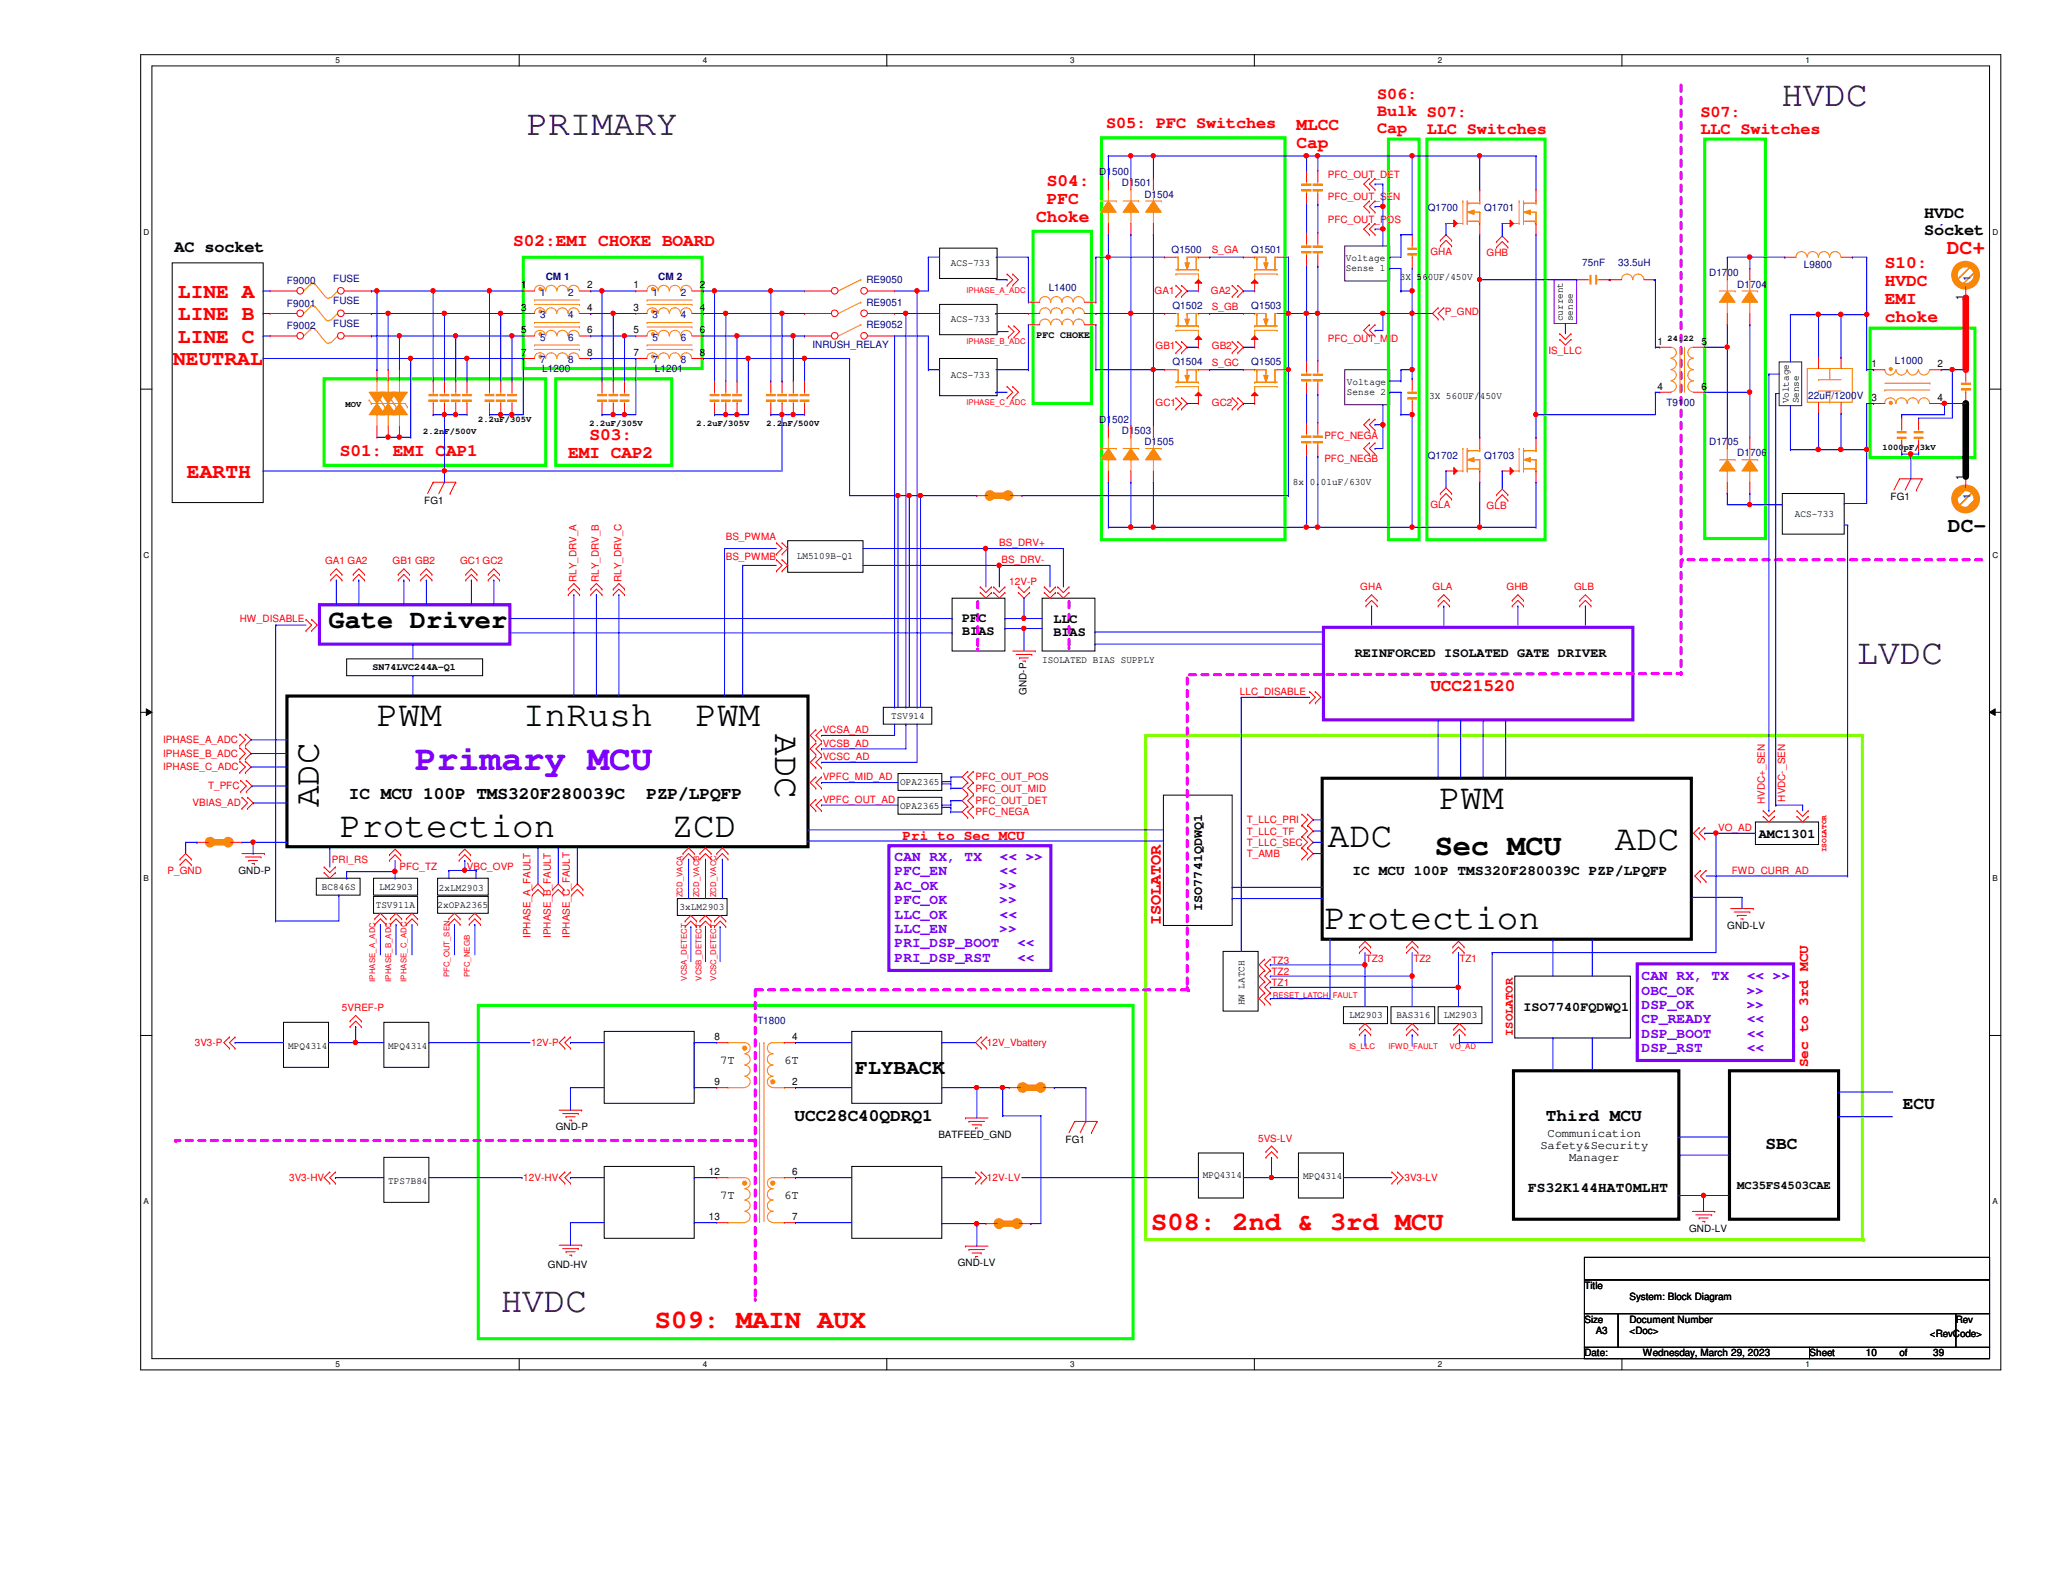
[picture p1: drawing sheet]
<svg xmlns="http://www.w3.org/2000/svg" width="279mm" height="216mm" viewBox="0 0 279 216" stroke-linecap="round" stroke-linejoin="round" font-family="sans-serif">
<defs><g id="words">
<g font-size="4.9" fill="#400040">
<text x="241.3" y="14.3">HVDC</text>
<text x="71.3" y="18.3">PRIMARY</text>
<text x="251.5" y="89.9">LVDC</text>
<text x="67.8" y="177.7">HVDC</text>
</g>
<g font-size="4.9">
<text x="51.1" y="98.3">PWM</text>
<text x="70.9" y="98.3">InRush</text>
<text x="94.2" y="98.3">PWM</text>
<text x="105" y="99.4" transform="rotate(90 105 99.4)">ADC</text>
<text x="43.2" y="109.3" transform="rotate(-90 43.2 109.3)">ADC</text>
<text x="46" y="113.4">Protection</text>
<text x="91" y="113.4">ZCD</text>
<text x="194.9" y="109.6">PWM</text>
<text x="179.8" y="114.7">ADC</text>
<text x="218.7" y="115.2">ADC</text>
<text x="179.4" y="125.9">Protection</text>
</g>
<text font-size="4.9" fill="#8000ff" x="56.2" y="104.3">Primary MCU</text>
<text font-size="4.1" x="194.3" y="115.7">Sec MCU</text>
<text font-size="3.6" x="44.5" y="85.1">Gate Driver</text>
<g font-size="3.6" fill="#f00">
<text x="155.9" y="166.6">S08: 2nd &amp; 3rd MCU</text>
<text x="88.7" y="179.9">S09: MAIN AUX</text>
</g>
<g font-size="2.9" fill="#f00">
<text x="263.7" y="34.4">DC+</text>
<text x="24.1" y="40.3">LINE A</text>
<text x="24.1" y="43.3">LINE B</text>
<text x="24.1" y="46.4">LINE C</text>
<text x="23.5" y="49.4">NEUTRAL</text>
<text x="25.3" y="64.7">EARTH</text>
</g>
<g font-size="2.9">
<text x="263.8" y="72">DC-</text>
<text x="115.8" y="145.5">FLYBACK</text>
</g>
<g font-size="2.4" fill="#f00">
<text x="175.6" y="17.6">MLCC</text>
<text x="175.6" y="20">Cap</text>
<text x="141.8" y="25.2">S04:</text>
<text x="141.8" y="27.6">PFC</text>
<text x="69.5" y="33.3">S02:EMI CHOKE BOARD</text>
<text x="140.3" y="30">Choke</text>
<text x="255.3" y="36.3">S10:</text>
<text x="255.3" y="38.7">HVDC</text>
<text x="255.3" y="41.1">EMI</text>
<text x="255.3" y="43.6">choke</text>
<text x="79.8" y="59.6">S03:</text>
<text x="46" y="61.8">S01: EMI CAP1</text>
<text x="77" y="62.1">EMI CAP2</text>
<text x="193.7" y="93.6">UCC21520</text>
</g>
<g font-size="2.4">
<text x="47.2" y="108.2">IC MCU 100P TMS320F280039C</text>
<text x="87.5" y="108.2">PZP/LPQFP</text>
<text x="107.6" y="151.8">UCC28C40QDRQ1</text>
<text x="209.4" y="151.8">Third MCU</text>
<text x="239.1" y="155.7">SBC</text>
<text x="257.7" y="150.2">ECU</text>
</g>
<g font-size="2.3" fill="#f00">
<text x="149.8" y="17.4">S05: PFC Switches</text>
<text x="186.5" y="13.4">S06:</text>
<text x="186.5" y="15.7">Bulk S07:</text>
<text x="186.5" y="17.9">Cap</text>
<text x="230.3" y="15.8">S07:</text>
<text x="193.3" y="18.1">LLC Switches</text>
<text x="230.3" y="18.1">LLC Switches</text>
<text x="157.2" y="125.2" transform="rotate(-90 157.2 125.2)">ISOLATOR</text>
</g>
<g font-size="2.3">
<text x="260.6" y="29.5">HVDC</text>
<text x="23.6" y="34.1">AC socket</text>
<text x="260.6" y="31.8">Socket</text>
</g>
<g font-size="1.9" fill="#f00">
<text x="122.2" y="113.7">Pri to Sec MCU</text>
<text x="244.9" y="144.6" transform="rotate(-90 244.9 144.6)">Sec to 3rd MCU</text>
</g>
<g font-size="1.9" fill="#8000ff">
<text x="121.2" y="116.6">CAN RX, TX</text>
<text x="121.2" y="118.6">PFC_EN</text>
<text x="135.4" y="116.6">&lt;&lt; &gt;&gt;</text>
<text x="135.4" y="118.6">&lt;&lt;</text>
<text x="121.2" y="120.5">AC_OK</text>
<text x="121.2" y="122.5">PFC_OK</text>
<text x="121.2" y="124.4">LLC_OK</text>
<text x="135.4" y="120.5">&gt;&gt;</text>
<text x="135.4" y="122.5">&gt;&gt;</text>
<text x="135.4" y="124.4">&lt;&lt;</text>
<text x="121.2" y="126.4">LLC_EN</text>
<text x="121.2" y="128.3">PRI_DSP_BOOT</text>
<text x="121.2" y="130.3">PRI_DSP_RST</text>
<text x="135.4" y="126.4">&gt;&gt;</text>
<text x="137.8" y="128.3">&lt;&lt;</text>
<text x="137.8" y="130.3">&lt;&lt;</text>
<text x="222.3" y="132.8">CAN RX, TX</text>
<text x="222.3" y="134.7">OBC_OK</text>
<text x="222.3" y="136.7">DSP_OK</text>
<text x="236.6" y="132.8">&lt;&lt; &gt;&gt;</text>
<text x="236.6" y="134.7">&gt;&gt;</text>
<text x="236.6" y="136.7">&gt;&gt;</text>
<text x="222.3" y="138.6">CP_READY</text>
<text x="222.3" y="140.5">DSP_BOOT</text>
<text x="222.3" y="142.5">DSP_RST</text>
<text x="236.6" y="138.6">&lt;&lt;</text>
<text x="236.6" y="140.5">&lt;&lt;</text>
<text x="236.6" y="142.5">&lt;&lt;</text>
</g>
<g font-size="1.9">
<text x="183.2" y="118.4">IC MCU 100P TMS320F280039C PZP/LPQFP</text>
<text x="207" y="161.4">FS32K144HAT0MLHT</text>
</g>
<g font-size="1.8">
<text x="130.3" y="84.2">PFC</text>
<text x="130.3" y="86">BIAS</text>
<text x="142.7" y="84.4">LLC</text>
<text x="142.7" y="86.2">BIAS</text>
<text x="183.5" y="88.9">REINFORCED ISOLATED GATE DRIVER</text>
<text x="238.2" y="113.5">AMC1301</text>
<text x="162.8" y="123.4" transform="rotate(-90 162.8 123.4)">ISO7741QDWQ1</text>
<text x="206.3" y="136.9">ISO7740FQDWQ1</text>
</g>
<text font-size="1.7" fill="#f00" x="204.9" y="140.3" transform="rotate(-90 204.9 140.3)">ISOLATOR</text>
<g font-size="1.7">
<text x="97.5" y="144.1">7T</text>
<text x="106.2" y="144.1">6T</text>
<text x="208.6" y="155.6">Safety&amp;Security</text>
<text x="209.6" y="154">Communication</text>
<text x="212.5" y="157.3">Manager</text>
<text x="235.3" y="161.1">MC35FS4503CAE</text>
<text x="97.5" y="162.3">7T</text>
<text x="106.2" y="162.3">6T</text>
</g>
<g font-size="1.4" fill="#000080">
<text x="148.9" y="23.7">D1500</text>
<text x="151.9" y="25.2">D1501</text>
<text x="155" y="26.8">D1504</text>
<text x="193.4" y="28.6">Q1700</text>
<text x="201" y="28.6">Q1701</text>
<text x="158.7" y="34.2">Q1500</text>
<text x="169.5" y="34.2">Q1501</text>
<text x="38.9" y="38.5">F9000</text>
<text x="38.9" y="41.6">F9001</text>
<text x="45.1" y="38.2">FUSE</text>
<text x="45.1" y="41.2">FUSE</text>
<text x="73.9" y="37.9">CM 1</text>
<text x="89.2" y="37.9">CM 2</text>
<text x="117.3" y="38.4">RE9050</text>
<text x="117.3" y="41.4">RE9051</text>
<text x="142" y="39.4">L1400</text>
<text x="158.8" y="41.9">Q1502</text>
<text x="169.5" y="41.9">Q1503</text>
<text x="214.3" y="36.1">75nF</text>
<text x="219.2" y="36.1">33.5uH</text>
<text x="231.5" y="37.4">D1700</text>
<text x="235.3" y="38.9">D1704</text>
<text x="244.3" y="36.2">L9800</text>
<text x="38.9" y="44.6">F9002</text>
<text x="45.1" y="44.3">FUSE</text>
<text x="110" y="47.2">INRUSH_RELAY</text>
<text x="117.3" y="44.4">RE9052</text>
<text x="73.4" y="50.4">L1200</text>
<text x="88.7" y="50.4">L1201</text>
<text x="158.8" y="49.5">Q1504</text>
<text x="169.5" y="49.5">Q1505</text>
<text x="256.6" y="49.3">L1000</text>
<text x="148.9" y="57.2">D1502</text>
<text x="151.9" y="58.8">D1503</text>
<text x="225.7" y="54.9">T9100</text>
<text x="244.9" y="54.1">22uF/1200V</text>
<text x="155" y="60.3">D1505</text>
<text x="193.4" y="62.1">Q1702</text>
<text x="201" y="62.1">Q1703</text>
<text x="231.5" y="60.3">D1705</text>
<text x="235.3" y="61.8">D1706</text>
<text x="102.6" y="138.6">T1800</text>
</g>
<g font-size="1.4" fill="#f00">
<text x="179.8" y="27.1">PFC_OUT_SEN</text>
<text x="179.8" y="24">PFC_OUT_DET</text>
<text x="164.1" y="34.3">S_GA</text>
<text x="179.8" y="30.1">PFC_OUT_POS</text>
<text x="193.7" y="34.5">GHA</text>
<text x="201.3" y="34.7">GHB</text>
<text x="156.4" y="39.9">GA1</text>
<text x="164" y="39.9">GA2</text>
<text x="164.1" y="42">S_GB</text>
<text x="156.5" y="47.3">GB1</text>
<text x="164.1" y="47.3">GB2</text>
<text x="179.8" y="46.3">PFC_OUT_MID</text>
<text x="195.7" y="42.6">P_GND</text>
<text x="209.7" y="48">IS_LLC</text>
<text x="164.1" y="49.6">S_GC</text>
<text x="156.5" y="54.9">GC1</text>
<text x="164.1" y="54.9">GC2</text>
<text x="179.4" y="59.4">PFC_NEGA</text>
<text x="179.4" y="62.6">PFC_NEGB</text>
<text x="193.7" y="68.8">GLA</text>
<text x="201.3" y="69">GLB</text>
<text x="44" y="76.5">GA1 GA2</text>
<text x="53.2" y="76.5">GB1 GB2</text>
<text x="62.3" y="76.5">GC1 GC2</text>
<text x="98.3" y="73.1">BS_PWMA</text>
<text x="98.3" y="75.9">BS_PWMB</text>
<text x="135.3" y="74">BS_DRV+</text>
<text x="135.6" y="76.3">BS_DRV-</text>
<text x="78.1" y="78.9" transform="rotate(-90 78.1 78.9)">RLY_DRV_A</text>
<text x="81.1" y="78.9" transform="rotate(-90 81.1 78.9)">RLY_DRV_B</text>
<text x="84.2" y="78.9" transform="rotate(-90 84.2 78.9)">RLY_DRV_C</text>
<text x="136.7" y="79.2">12V-P</text>
<text x="184.2" y="80">GHA</text>
<text x="194" y="80">GLA</text>
<text x="204" y="80">GHB</text>
<text x="213.2" y="80">GLB</text>
<text x="32.5" y="84.2">HW_DISABLE</text>
<text x="167.9" y="94.1">LLC_DISABLE</text>
<text x="22.1" y="100.7">IPHASE_A_ADC</text>
<text x="111.4" y="99.3">VCSA_AD</text>
<text x="111.4" y="101.1">VCSB_AD</text>
<text x="22.1" y="102.5">IPHASE_B_ADC</text>
<text x="22.1" y="104.4">IPHASE_C_ADC</text>
<text x="28.2" y="106.9">T_PFC</text>
<text x="111.4" y="103">VCSC_AD</text>
<text x="111.4" y="105.7">VPFC_MID_AD</text>
<text x="132.1" y="105.7">PFC_OUT_POS</text>
<text x="132.1" y="107.2">PFC_OUT_MID</text>
<text x="26.1" y="109.2">VBIAS_AD</text>
<text x="111.4" y="108.8">VPFC_OUT_AD</text>
<text x="132.1" y="110.4">PFC_NEGA</text>
<text x="132.1" y="108.9">PFC_OUT_DET</text>
<text x="168.9" y="113">T_LLC_TF</text>
<text x="168.9" y="111.5">T_LLC_PRI</text>
<text x="232.7" y="112.6">VO_AD</text>
<text x="239" y="108.9" transform="rotate(-90 239 108.9)">HVDC+_SEN</text>
<text x="241.8" y="108.6" transform="rotate(-90 241.8 108.6)">HVDC-_SEN</text>
<text x="22.7" y="118.4">P_GND</text>
<text x="45" y="116.8">PRI_RS</text>
<text x="54.1" y="117.8">PFC_TZ</text>
<text x="63.2" y="117.8">VBC_OVP</text>
<text x="168.9" y="114.6">T_LLC_SEC</text>
<text x="168.9" y="116.1">T_AMB</text>
<text x="234.5" y="118.4">FWD_CURR_AD</text>
<text x="71.8" y="127" transform="rotate(-90 71.8 127)">IPHASE_A_FAULT</text>
<text x="74.6" y="127" transform="rotate(-90 74.6 127)">IPHASE_B_FAULT</text>
<text x="77.2" y="127" transform="rotate(-90 77.2 127)">IPHASE_C_FAULT</text>
<text x="172.2" y="130.6">TZ3</text>
<text x="185" y="130.3">TZ3</text>
<text x="191.4" y="130.3">TZ2</text>
<text x="197.7" y="130.3">TZ1</text>
<text x="46.3" y="136.9">5VREF-P</text>
<text x="172.2" y="132.1">TZ2</text>
<text x="172.2" y="133.6">TZ1</text>
<text x="26.4" y="141.7">3V3-P</text>
<text x="71.9" y="141.7">12V-P</text>
<text x="133.6" y="141.7">12V_Vbattery</text>
<text x="170.4" y="154.6">5VS-LV</text>
<text x="39.2" y="160">3V3-HV</text>
<text x="70.9" y="160">12V-HV</text>
<text x="133.6" y="160">12V-LV</text>
<text x="190.2" y="160">3V3-LV</text>
</g>
<g font-size="1.4">
<text x="128.8" y="36">ACS-733</text>
<text x="182.3" y="35.4">Voltage</text>
<text x="70.6" y="39.1">1</text>
<text x="79.5" y="39.1">2</text>
<text x="85.8" y="39.1">1</text>
<text x="94.8" y="39.1">2</text>
<text x="182.3" y="36.7">Sense 1</text>
<text x="189.6" y="38">3X 560UF/450V</text>
<text x="265.9" y="40.6" transform="rotate(-90 265.9 40.6)">1</text>
<text x="70.6" y="42.1">3</text>
<text x="70.6" y="45.2">5</text>
<text x="79.5" y="42.1">4</text>
<text x="79.5" y="45.2">6</text>
<text x="85.8" y="42.1">3</text>
<text x="85.8" y="45.2">5</text>
<text x="94.8" y="42.1">4</text>
<text x="94.8" y="45.2">6</text>
<text x="128.8" y="43.6">ACS-733</text>
<text x="140.4" y="45.8">PFC CHOKE</text>
<text x="211.7" y="43.5" transform="rotate(-90 211.7 43.5)">current</text>
<text x="213" y="43.5" transform="rotate(-90 213 43.5)">sense</text>
<text x="224.5" y="46.7">1</text>
<text x="230.4" y="46.7">5</text>
<text x="70.6" y="48.2">7</text>
<text x="79.5" y="48.2">8</text>
<text x="85.8" y="48.2">7</text>
<text x="94.8" y="48.2">8</text>
<text x="128.8" y="51.2">ACS-733</text>
<text x="182.4" y="52.2">Voltage</text>
<text x="182.4" y="53.5">Sense 2</text>
<text x="224.5" y="52.8">4</text>
<text x="230.4" y="52.8">6</text>
<text x="253.4" y="49.7">1</text>
<text x="262.4" y="49.7">2</text>
<text x="193.5" y="54.1">3X 560UF/450V</text>
<text x="242.3" y="54.7" transform="rotate(-90 242.3 54.7)">Voltage</text>
<text x="243.6" y="54.7" transform="rotate(-90 243.6 54.7)">Sense</text>
<text x="253.4" y="54.3">3</text>
<text x="262.4" y="54.3">4</text>
<text x="175.1" y="65.7">8x 0.01uF/630V</text>
<text x="265.9" y="65" transform="rotate(-90 265.9 65)">1</text>
<text x="57.4" y="68.2">FG1</text>
<text x="243.1" y="70">ACS-733</text>
<text x="256" y="67.8">FG1</text>
<text x="107.9" y="75.8">LM5109B-Q1</text>
<text x="141.1" y="89.8">ISOLATED BIAS SUPPLY</text>
<text x="50.5" y="90.8">SN74LVC244A-Q1</text>
<text x="139" y="94.1" transform="rotate(-90 139 94.1)">GND-P</text>
<text x="120.7" y="97.4">TSV914</text>
<text x="121.9" y="106.4">OPA2365</text>
<text x="121.9" y="109.6">OPA2365</text>
<text x="32.3" y="118.4">GND-P</text>
<text x="43.6" y="120.6">BC846S</text>
<text x="50.9" y="123">TSV911A</text>
<text x="51.4" y="120.6">LM2903</text>
<text x="59.3" y="123">2xOPA2365</text>
<text x="59.4" y="120.7">2xLM2903</text>
<text x="92" y="123.3">3xLM2903</text>
<text x="233.9" y="125.8">GND-LV</text>
<text x="168.5" y="136.2" transform="rotate(-90 168.5 136.2)">HW LATCH</text>
<text x="182.7" y="137.9">LM2903</text>
<text x="189.1" y="137.9">BAS316</text>
<text x="195.5" y="137.9">LM2903</text>
<text x="39" y="142.1">MPQ4314</text>
<text x="52.6" y="142.1">MPQ4314</text>
<text x="96.8" y="140.9">8</text>
<text x="107.3" y="140.9">4</text>
<text x="96.8" y="147">9</text>
<text x="107.3" y="147">2</text>
<text x="75.3" y="153.1">GND-P</text>
<text x="127.1" y="154.2">BATFEED_GND</text>
<text x="144.3" y="154.8">FG1</text>
<text x="52.6" y="160.4">TPS7B84</text>
<text x="96" y="159.2">12</text>
<text x="107.3" y="159.2">6</text>
<text x="162.9" y="159.6">MPQ4314</text>
<text x="176.5" y="159.7">MPQ4314</text>
<text x="96" y="165.3">13</text>
<text x="107.3" y="165.3">7</text>
<text x="228.8" y="166.8">GND-LV</text>
<text x="74.2" y="171.7">GND-HV</text>
<text x="129.7" y="171.5">GND-LV</text>
<text x="214.6" y="174.6">Title</text>
<text x="214.6" y="179.2">Size</text>
<text x="220.7" y="179.2">Document Number</text>
<text x="220.7" y="176.1">System: Block Diagram</text>
<text x="264.9" y="179.2">Rev</text>
<text x="214.6" y="183.7">Date:</text>
<text x="216.1" y="180.7">A3</text>
<text x="220.7" y="180.7">&lt;Doc&gt;</text>
<text x="222.5" y="183.7">Wednesday, March 29, 2023</text>
<text x="245.1" y="183.7">Sheet</text>
<text x="252.7" y="183.7">10</text>
<text x="257.3" y="183.7">of</text>
<text x="261.4" y="181.1">&lt;RevCode&gt;</text>
<text x="261.8" y="183.7">39</text>
</g>
<g font-size="1.4" fill="#0000a0">
<text x="73.2" y="40">1</text>
<text x="77" y="40">2</text>
<text x="88.4" y="40">1</text>
<text x="92.2" y="40">2</text>
<text x="266.9" y="38.1" transform="rotate(-90 266.9 38.1)">1</text>
<text x="73.2" y="43.1">3</text>
<text x="73.2" y="46.1">5</text>
<text x="77" y="43.1">4</text>
<text x="77" y="46.1">6</text>
<text x="88.4" y="43.1">3</text>
<text x="88.4" y="46.1">5</text>
<text x="92.2" y="43.1">4</text>
<text x="92.2" y="46.1">6</text>
<text x="73.2" y="49.2">7</text>
<text x="77" y="49.2">8</text>
<text x="88.4" y="49.2">7</text>
<text x="92.2" y="49.2">8</text>
<text x="266.9" y="67.6" transform="rotate(-90 266.9 67.6)">1</text>
</g>
<g font-size="1.2">
<text x="225.8" y="46.2">24:22</text>
<text x="46.8" y="55.2">MOV</text>
<text x="57.3" y="58.8">2.2nF/500V</text>
<text x="64.8" y="57.1">2.2uF/305V</text>
<text x="79.8" y="57.7">2.2uF/305V</text>
<text x="94.3" y="57.7">2.2uF/305V</text>
<text x="103.8" y="57.7">2.2nF/500V</text>
<text x="255" y="61">1000pF/3kV</text>
</g>
<g font-size="1.1">
<text x="45.4" y="8.6">5</text>
<text x="95.2" y="8.6">4</text>
<text x="144.9" y="8.6">3</text>
<text x="194.7" y="8.6">2</text>
<text x="244.5" y="8.6">1</text>
<text x="19.4" y="31.8">D</text>
<text x="269.8" y="31.8">D</text>
<text x="19.4" y="75.6">C</text>
<text x="269.8" y="75.6">C</text>
<text x="19.4" y="119.3">B</text>
<text x="269.8" y="119.3">B</text>
<text x="19.4" y="163.1">A</text>
<text x="269.8" y="163.1">A</text>
<text x="45.4" y="185.2">5</text>
<text x="95.2" y="185.2">4</text>
<text x="144.9" y="185.2">3</text>
<text x="194.7" y="185.2">2</text>
<text x="244.5" y="185.2">1</text>
</g>
<g font-size="1.1" fill="#f00">
<text x="130.9" y="39.6">IPHASE_A_ADC</text>
<text x="130.9" y="46.7">IPHASE_B_ADC</text>
<text x="130.9" y="54.9">IPHASE_C_ADC</text>
<text x="247.4" y="115.4" transform="rotate(-90 247.4 115.4)">ISOLATOR</text>
<text x="92.4" y="121.5" transform="rotate(-90 92.4 121.5)">ZCD_VACA</text>
<text x="94.7" y="121.5" transform="rotate(-90 94.7 121.5)">ZCD_VACB</text>
<text x="97" y="121.5" transform="rotate(-90 97 121.5)">ZCD_VACC</text>
<text x="50.8" y="133" transform="rotate(-90 50.8 133)">IPHASE_A_ADC</text>
<text x="53" y="133" transform="rotate(-90 53 133)">IPHASE_B_ADC</text>
<text x="55.1" y="133" transform="rotate(-90 55.1 133)">IPHASE_C_ADC</text>
<text x="60.9" y="132.4" transform="rotate(-90 60.9 132.4)">PFC_OUT_SEN</text>
<text x="63.6" y="132.4" transform="rotate(-90 63.6 132.4)">PFC_NEGB</text>
<text x="93" y="132.8" transform="rotate(-90 93 132.8)">VCSA_DETECT</text>
<text x="95" y="132.8" transform="rotate(-90 95 132.8)">VCSB_DETECT</text>
<text x="97" y="132.8" transform="rotate(-90 97 132.8)">VCSC_DETECT</text>
<text x="172.4" y="135.2">RESET_LATCH_FAULT</text>
<text x="182.7" y="142">IS_LLC</text>
<text x="188" y="142">IFWD_FAULT</text>
<text x="196.3" y="142">VO_AD</text>
</g>
</g></defs>
<path d="M19.1 7.4h251.9v178.1h-251.9zM20.6 8.9h248.9v175.1h-248.9z" fill="none" stroke="#000" stroke-width=".14"/>
<g fill="#fff">
<path d="M45.4 7.6h.6v1.2h-.6z"/>
<path d="M45.4 184.2h.6v1.2h-.6z"/>
</g>
<path d="M70.3 7.4v1.5M70.3 184v1.5" fill="none" stroke="#000" stroke-width=".14"/>
<g fill="#fff">
<path d="M95.2 7.6h.6v1.2h-.6z"/>
<path d="M95.2 184.2h.6v1.2h-.6z"/>
</g>
<path d="M120.1 7.4v1.5M120.1 184v1.5" fill="none" stroke="#000" stroke-width=".14"/>
<g fill="#fff">
<path d="M144.9 7.6h.6v1.2h-.6z"/>
<path d="M144.9 184.2h.6v1.2h-.6z"/>
</g>
<path d="M169.9 7.4v1.5M169.9 184v1.5" fill="none" stroke="#000" stroke-width=".14"/>
<g fill="#fff">
<path d="M194.7 7.6h.6v1.2h-.6z"/>
<path d="M194.7 184.2h.6v1.2h-.6z"/>
</g>
<path d="M219.7 7.4v1.5M219.7 184v1.5" fill="none" stroke="#000" stroke-width=".14"/>
<g fill="#fff">
<path d="M244.5 7.6h.6v1.2h-.6z"/>
<path d="M244.5 184.2h.6v1.2h-.6z"/>
<path d="M19.4 30.8h.8v1.2h-.8z"/>
<path d="M269.8 30.8h.8v1.2h-.8z"/>
<path d="M19.4 74.6h.8v1.2h-.8z"/>
<path d="M269.8 74.6h.8v1.2h-.8z"/>
</g>
<path d="M19.1 52.7h1.5M269.5 52.7h1.5" fill="none" stroke="#000" stroke-width=".14"/>
<g fill="#fff">
<path d="M19.4 118.4h.8v1.1h-.8z"/>
<path d="M269.8 118.4h.8v1.1h-.8z"/>
</g>
<path d="M19.1 96.5h1.5M19.8 96l.8 .5-.8 .4zM269.5 96.5l.7-.5v.9zM269.5 96.5h1.5" fill="none" stroke="#000" stroke-width=".14"/>
<path d="M19.8 96l.8 .5-.8 .4zM269.5 96.5l.7-.5v.9z" fill="#000"/>
<g fill="#fff">
<path d="M19.4 162.1h.8v1.2h-.8z"/>
<path d="M269.8 162.1h.8v1.2h-.8z"/>
</g>
<path d="M19.1 140.2h1.5M269.5 140.2h1.5" fill="none" stroke="#000" stroke-width=".14"/>
<path d="M182.1 33.3h6.1v4.8h-6.1zM182.1 50.1h6.1v4.7h-6.1zM241 49h3v5.9h-3z" fill="none" stroke="#400040" stroke-width=".14"/>
<path d="M268.4 75.8h-40.6" fill="none" stroke="#f0f" stroke-width=".42" stroke-dasharray=".8 .8"/>
<circle cx="227.8" cy="75.8" r=".21" fill="#f0f" stroke-dasharray=".8 .8"/>
<path d="M227.7 11.5v79.6" fill="none" stroke="#f0f" stroke-width=".42" stroke-dasharray=".8 .8"/>
<circle cx="227.7" cy="91.1" r=".21" fill="#f0f" stroke-dasharray=".8 .8"/>
<path d="M43.3 81.9h25.7v5.3h-25.7zM179.2 85h41.9v12.5h-41.9zM221.7 130.6h21.2v13h-21.2z" fill="none" stroke="#8000ff" stroke-width=".42"/>
<path d="M38.9 94.3h70.5v20.4h-70.5zM179.1 105.4h50v21.8h-50zM205 145h22.4v20.1h-22.4z" fill="none" stroke="#000" stroke-width=".42"/>
<path d="M149.2 18.7h24.8v54.4h-24.8zM188 18.8h4.2v54.3h-4.2zM193.3 18.8h16v54.3h-16zM230.9 18.8h8.2v54.1h-8.2zM70.9 34.8h24.2v15.1h-24.2zM139.9 31.3h7.9v23.4h-7.9zM43.9 51.3h30v11.7h-30zM75.3 51.3h15.7v11.7h-15.7zM253.3 44.4h14.2v17.6h-14.2zM64.8 136.2h88.7v45.1h-88.7z" fill="none" stroke="#0f0" stroke-width=".42"/>
<path d="M23.3 35.6h12.3v32.5h-12.3zM127.3 33.6h7.7v4.1h-7.7zM127.3 48.6h7.7v5h-7.7zM127.3 41.2h7.7v4.1h-7.7zM241.4 66.8h8.4v5.5h-8.4zM157.6 107.7h9.3v17.6h-9.3zM81.8 139.7h12.2v9.7h-12.2zM115.4 139.7h12.2v9.7h-12.2zM205.1 132.2h15.7v8.4h-15.7zM81.8 158h12.2v9.7h-12.2zM115.4 158h12.2v9.7h-12.2z" fill="none" stroke="#000" stroke-width=".14"/>
<path d="M161.1 91.4l66.6-.2" fill="none" stroke="#f0f" stroke-width=".42" stroke-dasharray=".8 .8"/>
<circle cx="227.7" cy="91.2" r=".21" fill="#f0f" stroke-dasharray=".8 .8"/>
<path d="M102.3 154.5h-78.5" fill="none" stroke="#f0f" stroke-width=".42" stroke-dasharray=".8 .8"/>
<circle cx="23.8" cy="154.5" r=".21" fill="#f0f" stroke-dasharray=".8 .8"/>
<path d="M155.3 99.6h96.9" fill="none" stroke="#80ff00" stroke-width=".42"/>
<circle cx="252.2" cy="99.6" r=".21" fill="#80ff00"/>
<path d="M155.2 99.6v68.3" fill="none" stroke="#80ff00" stroke-width=".42"/>
<circle cx="155.2" cy="99.6" r=".21" fill="#80ff00"/>
<path d="M252.2 99.6v68.1" fill="none" stroke="#80ff00" stroke-width=".42"/>
<circle cx="252.2" cy="99.6" r=".21" fill="#80ff00"/>
<path d="M155.2 167.9h97.2" fill="none" stroke="#80ff00" stroke-width=".42"/>
<circle cx="252.4" cy="167.9" r=".21" fill="#80ff00"/>
<path d="M234.2 145h14.8v20.1h-14.8z" fill="none" stroke="#000" stroke-width=".42"/>
<g fill="none" stroke="#000" stroke-width=".14">
<path d="M106.7 73.2h10.2v4.3h-10.2zM46.9 89.2h18.5v2.3h-18.5zM128.9 81h7.2v7.2h-7.2zM141.1 81h7.2v7.2h-7.2zM42.8 119h6v2.2h-6zM50.6 119h6v2.2h-6zM59.3 119h6.8v2.2h-6.8zM121.6 104.8h6v2.3h-6zM121.6 108h6v2.3h-6zM237.7 111.3h8.6v3.1h-8.6zM50.6 121.4h6v2.3h-6zM59.3 121.4h6.8v2.3h-6.8z"/>
<path d="M91.7 121.7h6.8v2.3h-6.8zM165.7 128.9h4.7v8h-4.7zM181.9 136.4h6v2.2h-6zM188.4 136.4h5.9v2.2h-5.9zM194.8 136.4h5.9v2.2h-5.9z"/>
</g>
<path d="M120.4 114.6h21.9v16.8h-21.9z" fill="none" stroke="#8000ff" stroke-width=".42"/>
<path d="M102.3 134.1v41.9" fill="none" stroke="#f0f" stroke-width=".42" stroke-dasharray=".8 .8"/>
<circle cx="102.3" cy="176" r=".21" fill="#f0f" stroke-dasharray=".8 .8"/>
<path d="M160.8 91.8v41.9" fill="none" stroke="#f0f" stroke-width=".42" stroke-dasharray=".8 .8"/>
<circle cx="160.8" cy="133.7" r=".21" fill="#f0f" stroke-dasharray=".8 .8"/>
<path d="M102.4 134.1h58.6" fill="none" stroke="#f0f" stroke-width=".42" stroke-dasharray=".8 .8"/>
<circle cx="161" cy="134.1" r=".21" fill="#f0f" stroke-dasharray=".8 .8"/>
<path d="M132.4 81.5v6.4" fill="none" stroke="#f0f" stroke-width=".42" stroke-dasharray=".8 .8"/>
<circle cx="132.4" cy="87.9" r=".21" fill="#f0f" stroke-dasharray=".8 .8"/>
<path d="M144.8 81.5v6.2" fill="none" stroke="#f0f" stroke-width=".42" stroke-dasharray=".8 .8"/>
<circle cx="144.8" cy="87.7" r=".21" fill="#f0f" stroke-dasharray=".8 .8"/>
<g fill="none" stroke="#000" stroke-width=".14">
<path d="M119.6 95.8h6.6v2.3h-6.6zM38.4 138.5h6.1v6.1h-6.1zM52 138.5h6.1v6.1h-6.1zM52 156.8h6.1v6.1h-6.1zM162.3 156.2h6.1v6.1h-6.1zM175.9 156.2h6v6.1h-6zM214.6 170.3h54.9v3.1h-54.9zM214.6 173.4h54.9v4.5h-54.9zM214.6 177.9h4.6v4.6h-4.6zM219.2 177.9h45.7v4.6h-45.7zM264.9 177.9h4.6v4.6h-4.6zM214.6 182.5h30.5v1.5h-30.5z"/>
<path d="M245.1 182.5h24.4v1.5h-24.4z"/>
</g>
<path d="M210.5 37.9h3v5.9h-3z" fill="none" stroke="#8000ff" stroke-width=".14"/>
<g fill="none" stroke="#f00" stroke-width=".14">
<path d="M136.4 37.1h.1M136.4 38.6h.1M136.4 37.1l.8 .8-.8 .7M137.2 37.1h.1M137.2 38.6h.1M137.2 37.1l.7 .8-.7 .7M159.3 38.6h.1M159.3 38.6l.7 .8-.7 .8M160 38.6h.1M160 38.6l.8 .8-.8 .8M166.9 38.6h.1M166.9 38.6l.7 .8-.7 .8"/>
<path d="M167.6 38.6h.1M167.6 38.6l.8 .8-.8 .8M185.5 28.7h.1M185.5 27.2h.1M185.5 25.7h.1M185.5 24.2h.1M185.5 31.8h.1M185.5 30.3h.1M185.5 27.2l-.8 .8 .8 .7M185.5 24.2l-.8 .7 .8 .8M185.5 30.3l-.8 .7 .8 .8M186.2 28.7h.1"/>
<path d="M186.2 27.2h.1M186.2 25.7h.1M186.2 24.2h.1M186.2 31.8h.1M186.2 30.3h.1M186.2 27.2l-.7 .8 .7 .7M186.2 24.2l-.7 .7 .7 .8M186.2 30.3l-.7 .7 .7 .8M195.1 32.6h.1M195.1 33.3h.1M195.1 32.6l.7-.8 .8 .8M195.1 33.3l.7-.7 .8 .7"/>
<path d="M196.6 32.6h.1M196.6 33.3h.1M202.7 32.7h.1M202.7 33.5h.1M202.7 32.7l.8-.7 .7 .7M202.7 33.5l.8-.8 .7 .8M204.2 32.7h.1M204.2 33.5h.1M136.4 52.4h.1M136.4 53.9h.1M136.4 52.4l.8 .7-.8 .8M136.6 44.2h.1"/>
<path d="M136.6 45.7h.1M136.6 44.2l.7 .7-.7 .8M137.2 52.4h.1M137.2 53.9h.1M137.2 52.4l.7 .7-.7 .8M137.3 44.2h.1M137.3 45.7h.1M137.3 44.2l.8 .7-.8 .8M159.3 40.2h.1M159.3 46.3h.1M159.3 47.8h.1M159.3 53.9h.1"/>
<path d="M159.3 55.4h.1M159.3 46.3l.7 .7-.7 .8M159.3 53.9l.7 .8-.7 .7M160 40.2h.1M160 47.8h.1M160 46.3h.1M160 55.4h.1M160 53.9h.1M160 46.3l.8 .7-.8 .8M160 53.9l.8 .8-.8 .7M166.9 40.2h.1M166.9 46.3h.1"/>
<path d="M166.9 47.8h.1M166.9 53.9h.1M166.9 55.4h.1M166.9 46.3l.7 .7-.7 .8M166.9 53.9l.7 .8-.7 .7M167.6 40.2h.1M167.6 47.8h.1M167.6 46.3h.1M167.6 55.4h.1M167.6 53.9h.1M167.6 46.3l.8 .7-.8 .8M167.6 53.9l.8 .8-.8 .7"/>
<path d="M185.5 60h.1M185.5 58.3h.1M185.5 56.8h.1M185.5 44h.1M185.5 45.5h.1M185.5 60l-.8 .7 .8 .8M185.5 56.8l-.8 .7 .8 .8M185.5 44l-.8 .7 .8 .8M186.2 60h.1M186.2 58.3h.1M186.2 56.8h.1M186.2 44h.1"/>
<path d="M186.2 45.5h.1M186.2 60l-.7 .7 .7 .8M186.2 56.8l-.7 .7 .7 .8M186.2 44l-.7 .7 .7 .8M194.8 43.2h.1M194.8 41.7h.1M194.8 41.7l-.8 .8 .8 .7M195.5 41.7h.1M195.5 43.2h.1M195.5 41.7l-.7 .8 .7 .7M211.2 46h.1M211.2 45.2h.1"/>
<path d="M211.2 46l.8 .7 .8-.7M211.2 45.2l.8 .8 .8-.8M212.8 46h.1M212.8 45.2h.1M44.8 77.8h.1M44.8 78.6h.1M44.8 77.8l.8-.8 .7 .8M44.8 78.6l.8-.8 .7 .8M46.3 77.8h.1M46.3 78.6h.1M47.8 77.8h.1M47.8 78.6h.1"/>
<path d="M47.8 77.8l.8-.8 .8 .8M47.8 78.6l.8-.8 .8 .8M49.4 77.8h.1M49.4 78.6h.1M53.9 77.8h.1M53.9 78.6h.1M53.9 77.8l.8-.8 .8 .8M53.9 78.6l.8-.8 .8 .8M55.5 77.8h.1M55.5 78.6h.1M57 77.8h.1M57 78.6h.1"/>
<path d="M57 77.8l.7-.8 .8 .8M57 78.6l.7-.8 .8 .8M58.5 77.8h.1M58.5 78.6h.1M58.7 65.3h.1M58.7 65.3l-.8 1.5M58.7 65.3h3M60.2 65.3h.1M60.2 65.3l-.8 1.5M61 66.8h.1M61.7 65.3h.1M61.7 65.3l-.7 1.5"/>
<path d="M63.1 77.8h.1M63.1 78.6h.1M63.1 77.8l.7-.8 .8 .8M63.1 78.6l.7-.8 .8 .8M64.6 77.8h.1M64.6 78.6h.1M66.1 77.8h.1M66.1 78.6h.1M66.1 77.8l.8-.8 .7 .8M66.1 78.6l.8-.8 .7 .8M67.6 77.8h.1M67.6 78.6h.1"/>
<path d="M77 79.8h.1M77 79.8l.7-.8 .8 .8M78.5 79.8h.1M80 79.8h.1M80 79.8l.8-.8 .7 .8M81.5 79.8h.1M83.1 79.8h.1M83.1 79.8l.7-.8 .8 .8M84.6 79.8h.1M105.2 73.5h.1M105.2 75.1h.1M105.2 75.8h.1"/>
<path d="M105.2 77.3h.1M105.2 73.5l.7 .8-.7 .8M105.2 75.8l.7 .8-.7 .7M105.9 73.5h.1M105.9 75.1h.1M105.9 75.8h.1M105.9 77.3h.1M105.9 73.5l.8 .8-.8 .8M105.9 75.8l.8 .8-.8 .7M132.8 79.5h.1M132.8 79.5l.7 .8 .8-.8M134.3 79.5h.1"/>
<path d="M134.6 79.5h.1M134.6 79.5l.7 .8 .8-.8M136.1 79.5h.1M137.9 79.5h.1M137.9 79.5l.8 .8 .7-.8M139.4 79.5h.1M141.4 79.5h.1M141.4 79.5l.8 .8 .8-.8M143 79.5h.1M143.3 79.5h.1M143.3 79.5l.7 .8 .8-.8M144.8 79.5h.1"/>
<path d="M185.5 61.5h.1M186.2 61.5h.1M195.1 66.8h.1M195.1 67.6h.1M195.1 66.8l.7-.7 .8 .7M195.1 67.6l.7-.8 .8 .8M196.6 66.8h.1M196.6 67.6h.1M202.7 67h.1M202.7 67.8h.1M202.7 67l.8-.7 .7 .7M202.7 67.8l.8-.8 .7 .8"/>
<path d="M204.2 67h.1M204.2 67.8h.1M257.3 64.9h.1M257.3 64.9l-.8 1.5M257.3 64.9h3M258.8 64.9h.1M258.8 64.9l-.8 1.5M259.5 66.4h.1M260.3 64.9h.1M260.3 64.9l-.8 1.5M32.5 99.4h.1M32.5 99.4l.7 .8-.7 .8"/>
<path d="M33.2 99.4h.1M33.2 99.4l.8 .8-.8 .8M41.4 83.9h.1M41.4 85.4h.1M41.4 83.9l.8 .8-.8 .7M42.2 83.9h.1M42.2 85.4h.1M42.2 83.9l.8 .8-.8 .7M77 80.6h.1M77 80.6l.7-.8 .8 .8M78.5 80.6h.1M80 80.6h.1"/>
<path d="M80 80.6l.8-.8 .7 .8M81.5 80.6h.1M83.1 80.6h.1M83.1 80.6l.7-.8 .8 .8M84.6 80.6h.1M110.5 98.8h.1M110.5 98.8l-.8 .8 .8 .8M111.3 98.8h.1M111.3 98.8l-.8 .8 .8 .8M132.8 80.3h.1M132.8 80.3l.7 .7 .8-.7M134.3 80.3h.1"/>
<path d="M134.6 80.3h.1M134.6 80.3l.7 .7 .8-.7M136.1 80.3h.1M137.2 88.2h3M137.6 88.6h2.1M137.9 80.3h.1M137.9 80.3l.8 .7 .7-.7M138.1 89.1h.1M138.1 89.1h1.2M138.5 89.5h.4M138.9 89.5h.1M139.4 80.3h.1"/>
<path d="M139.7 88.6h.1M140.2 88.2h.1M141.4 80.3h.1M141.4 80.3l.8 .7 .8-.7M143 80.3h.1M143.3 80.3h.1M143.3 80.3l.7 .7 .8-.7M144.8 80.3h.1M177.4 93.7h.1M177.4 95.2h.1M177.4 93.7l.7 .7-.7 .8M178.1 93.7h.1"/>
<path d="M178.1 95.2h.1M178.1 93.7l.8 .7-.8 .8M185 81.3h.1M185 82.1h.1M185 81.3l.8-.7 .7 .7M185 82.1l.8-.8 .7 .8M186.5 81.3h.1M186.5 82.1h.1M194.8 81.3h.1M194.8 82.1h.1M194.8 81.3l.7-.7 .8 .7M194.8 82.1l.7-.8 .8 .8"/>
<path d="M196.3 81.3h.1M196.3 82.1h.1M204.8 81.3h.1M204.8 82.1h.1M204.8 81.3l.8-.7 .7 .7M204.8 82.1l.8-.8 .7 .8M206.3 81.3h.1M206.3 82.1h.1M214 81.3h.1M214 82.1h.1M214 81.3l.7-.7 .8 .7M214 82.1l.7-.8 .8 .8"/>
<path d="M215.5 81.3h.1M215.5 82.1h.1M24.4 116.4h.1M24.4 117.1h.1M24.4 116.4l.7-.8 .8 .8M24.4 117.1l.7-.7 .8 .7M25.9 116.4h.1M25.9 117.1h.1M32.5 101h.1M32.5 102.8h.1M32.5 101.3h.1M32.5 104.6h.1"/>
<path d="M32.5 103.1h.1M32.5 101.3l.7 .8-.7 .7M32.5 103.1l.7 .8-.7 .7M32.6 107.2h.1M32.6 105.7h.1M32.6 105.7l.8 .8-.8 .7M32.8 109.5h.1M32.8 108h.1M32.8 115.6h3M32.8 108l.7 .8-.7 .7M33.2 101h.1M33.2 101.3h.1"/>
<path d="M33.2 102.8h.1M33.2 103.1h.1M33.2 104.6h.1M33.2 116.1h2.1M33.2 101.3l.8 .8-.8 .7M33.2 103.1l.8 .8-.8 .7M33.4 105.7h.1M33.4 107.2h.1M33.4 105.7l.7 .8-.7 .7M33.5 108h.1M33.5 109.5h.1M33.5 108l.8 .8-.8 .7"/>
<path d="M33.7 116.5h.1M33.7 116.5h1.2M34.1 117h.4M34.5 117h.1M35.3 116.1h.1M35.8 115.6h.1M43.9 118.2h.1M43.9 117.4h.1M43.9 117.4l.8 .8 .7-.8M43.9 118.2l.8 .8 .7-.8M45.4 118.2h.1M45.4 117.4h.1"/>
<path d="M52.7 115.8h.1M52.7 116.5h.1M52.7 115.8l.8-.8 .8 .8M52.7 116.5l.8-.7 .8 .7M54.3 115.8h.1M54.3 116.5h.1M62.2 115.8h.1M62.2 116.5h.1M62.2 115.8l.7-.8 .8 .8M62.2 116.5l.7-.7 .8 .7M63.7 115.8h.1M63.7 116.5h.1"/>
<path d="M92.5 115.6h.1M92.5 116.4h.1M92.5 115.6l.8-.8 .7 .8M92.5 116.4l.8-.8 .7 .8M94 115.6h.1M94 116.4h.1M94.8 115.6h.1M94.8 116.4h.1M94.8 116.4l.7-.8 .8 .8M94.8 115.6l.7-.8 .8 .8M96.3 115.6h.1M96.3 116.4h.1"/>
<path d="M97.1 115.6h.1M97.1 116.4h.1M97.1 115.6l.7-.8 .8 .8M97.1 116.4l.7-.8 .8 .8M98.6 115.6h.1M98.6 116.4h.1M110.5 100.4h.1M110.5 102.2h.1M110.5 100.7h.1M110.5 104h.1M110.5 102.5h.1M110.5 106.8h.1"/>
<path d="M110.5 105.2h.1M110.5 109.8h.1M110.5 108.3h.1M110.5 100.7l-.8 .7 .8 .8M110.5 102.5l-.8 .8 .8 .7M110.5 105.2l-.8 .8 .8 .8M110.5 108.3l-.8 .8 .8 .7M111.3 100.4h.1M111.3 102.2h.1M111.3 100.7h.1M111.3 104h.1M111.3 102.5h.1"/>
<path d="M111.3 106.8h.1M111.3 105.2h.1M111.3 109.8h.1M111.3 108.3h.1M111.3 100.7l-.8 .7 .8 .8M111.3 102.5l-.8 .8 .8 .7M111.3 105.2l-.8 .8 .8 .8M111.3 108.3l-.8 .8 .8 .7M131.1 109.2h.1M131.1 110.7h.1M131.1 107.7h.1M131.1 104.5h.1"/>
<path d="M131.1 106h.1M131.1 107.5h.1M131.1 109.2l-.8 .8 .8 .7M131.1 107.7l-.8 .8 .8 .7M131.1 104.5l-.8 .7 .8 .8M131.1 106l-.8 .8 .8 .7M131.8 110.7h.1M131.8 109.2h.1M131.8 107.7h.1M131.8 106h.1M131.8 104.5h.1M131.8 107.5h.1"/>
<path d="M131.8 109.2l-.7 .8 .7 .7M131.8 107.7l-.7 .8 .7 .7M131.8 104.5l-.7 .7 .7 .8M131.8 106l-.7 .8 .7 .7M176.3 113.3h.1M176.3 114.8h.1M176.3 116.4h.1M176.3 111.8h.1M176.3 110.3h.1M176.3 113.3l.8 .8-.8 .7M176.3 114.8l.8 .8-.8 .8M176.3 111.8l.8 .8-.8 .7"/>
<path d="M176.3 110.3l.8 .7-.8 .8M177.1 114.8h.1M177.1 113.3h.1M177.1 116.4h.1M177.1 111.8h.1M177.1 110.3h.1M177.1 113.3l.7 .8-.7 .7M177.1 114.8l.7 .8-.7 .8M177.1 111.8l.7 .8-.7 .7M177.1 110.3l.7 .7-.7 .8M230.1 113.6h.1M230.1 112.1h.1"/>
<path d="M230.1 112.1l-.7 .8 .7 .7M230.3 119.4h.1M230.3 117.9h.1M230.3 117.9l-.8 .8 .8 .7M230.9 113.6h.1M230.9 112.1h.1M230.9 112.1l-.8 .8 .8 .7M231.1 119.4h.1M231.1 117.9h.1M231.1 117.9l-.8 .8 .8 .7M238.8 110.6h.1M238.8 109.8h.1"/>
<path d="M238.8 110.6l.8 .7 .7-.7M238.8 109.8l.8 .8 .7-.8M240.3 110.6h.1M240.3 109.8h.1M243.4 110.6h.1M243.4 109.8h.1M243.4 110.6l.7 .7 .8-.7M243.4 109.8l.7 .8 .8-.8M244.9 110.6h.1M244.9 109.8h.1M47.4 138.3h.1M47.4 139.1h.1"/>
<path d="M47.4 138.3l.8-.8 .7 .8M47.4 139.1l.8-.8 .7 .8M48.9 138.3h.1M48.9 139.1h.1M50.8 124.5h.1M50.8 125.2h.1M50.8 124.5l.7-.8 .8 .8M50.8 125.2l.7-.7 .8 .7M52.3 124.5h.1M52.3 125.2h.1M52.9 124.5h.1M52.9 125.2h.1"/>
<path d="M52.9 124.5l.7-.8 .8 .8M52.9 125.2l.7-.7 .8 .7M54.4 124.5h.1M54.4 125.2h.1M55 124.5h.1M55 125.2h.1M55 125.2l.8-.7 .8 .7M55 124.5l.8-.8 .8 .8M56.6 124.5h.1M56.6 125.2h.1M60.8 124.5h.1M60.8 125.2h.1"/>
<path d="M60.8 124.5l.8-.8 .7 .8M60.8 125.2l.8-.7 .7 .7M62.3 124.5h.1M62.3 125.2h.1M63.5 124.5h.1M63.5 125.2h.1M63.5 124.5l.8-.8 .8 .8M63.5 125.2l.8-.7 .8 .7M65.1 124.5h.1M65.1 125.2h.1M72.1 120.5h.1M72.1 121.2h.1"/>
<path d="M72.1 120.5l.8-.8 .7 .8M72.1 121.2l.8-.7 .7 .7M73.6 120.5h.1M73.6 121.2h.1M74.8 120.5h.1M74.8 121.2h.1M74.8 120.5l.8-.8 .8 .8M74.8 121.2l.8-.7 .8 .7M76.4 120.5h.1M76.4 121.2h.1M77.4 120.5h.1M77.4 121.2h.1"/>
<path d="M77.4 120.5l.8-.8 .8 .8M77.4 121.2l.8-.7 .8 .7M79 120.5h.1M79 121.2h.1M92.8 124.8h.1M92.8 125.5h.1M92.8 124.8l.8-.8 .7 .8M92.8 125.5l.8-.7 .7 .7M94.3 124.8h.1M94.3 125.5h.1M94.8 124.8h.1M94.8 125.5h.1"/>
<path d="M94.8 124.8l.7-.8 .8 .8M94.8 125.5l.7-.7 .8 .7M96.3 124.8h.1M96.3 125.5h.1M96.8 124.8h.1M96.8 125.5h.1M96.8 124.8l.7-.8 .8 .8M96.8 125.5l.7-.7 .8 .7M98.3 124.8h.1M98.3 125.5h.1M171.3 136h.1M171.3 134.5h.1"/>
<path d="M171.3 131.4h.1M171.3 129.9h.1M171.3 133h.1M171.3 134.5l-.8 .8 .8 .7M171.3 129.9l-.8 .8 .8 .7M171.3 131.4l-.8 .8 .8 .8M171.3 133l-.8 .7 .8 .8M172 136h.1M172 134.5h.1M172 131.4h.1M172 129.9h.1M172 133h.1"/>
<path d="M172 134.5l-.7 .8 .7 .7M172 129.9l-.7 .8 .7 .7M172 131.4l-.7 .8 .7 .8M172 133l-.7 .7 .7 .8M184.1 128.3h.1M184.1 129h.1M184.1 139.4h.1M184.1 128.3l.8-.8 .7 .8M184.1 129l.8-.7 .7 .7M184.1 139.4l.8-.8 .7 .8M185.6 128.3h.1M185.6 129h.1"/>
<path d="M185.6 139.4h.1M190.5 128.3h.1M190.5 129h.1M190.5 139.4h.1M190.5 128.3l.8-.8 .7 .8M190.5 129l.8-.7 .7 .7M190.5 139.4l.8-.8 .7 .8M192 128.3h.1M192 129h.1M192 139.4h.1M196.8 128.3h.1M196.8 129h.1"/>
<path d="M196.8 128.3l.7-.8 .8 .8M196.8 129l.7-.7 .8 .7M196.9 139.4h.1M196.9 139.4l.8-.8 .7 .8M198.3 128.3h.1M198.3 129h.1M198.4 139.4h.1M234.4 123.1h3M234.9 123.5h2.1M235.3 124h.1M235.3 124h1.2M235.8 124.5h.3"/>
<path d="M236.1 124.5h.1M237 123.5h.1M237.4 123.1h.1M31.1 140.5h.1M31.1 142h.1M31.1 140.5l-.8 .7 .8 .8M31.8 140.5h.1M31.8 142h.1M31.8 140.5l-.7 .7 .7 .8M44.7 158.7h.1M44.7 158.7l-.8 .8 .8 .8M45.4 158.7h.1"/>
<path d="M45.4 158.7l-.7 .8 .7 .8M75.7 150.4h3.1M76.2 150.8h2.1M76.5 140.5h.1M76.5 142h.1M76.5 158.7h.1M76.5 140.5l-.8 .7 .8 .8M76.5 158.7l-.8 .8 .8 .8M76.7 151.3h.1M76.7 151.3h1.2M77.1 151.7h.3M77.3 140.5h.1"/>
<path d="M77.3 142h.1M77.3 158.7h.1M77.3 140.5l-.8 .7 .8 .8M77.3 158.7l-.8 .8 .8 .8M77.4 151.7h.1M78.3 150.8h.1M78.8 150.4h.1M130.8 151.4h.1M130.8 151.4h3M131.2 151.9h.1M131.2 151.9h2.2M131.7 152.4h1.2"/>
<path d="M132.1 152.8h.1M132.1 158.7h.1M132.1 152.8h.3M132.1 158.7l.8 .8-.8 .8M132.9 152.4h.1M132.9 142h.1M132.9 140.5h.1M132.9 158.7h.1M132.9 140.5l-.8 .7 .8 .8M132.9 158.7l.7 .8-.7 .8M133.6 140.5h.1M133.6 142h.1"/>
<path d="M133.6 140.5l-.7 .7 .7 .8M145.5 151.9h.1M145.5 151.9h3.1M145.5 151.9l-.7 1.5M147.1 151.9h.1M147.1 151.9l-.8 1.5M147.8 153.4h.1M148.6 151.9h.1M148.6 151.9l-.8 1.5M171.5 156h.1M171.5 156.8h.1M171.5 156l.7-.8 .8 .8"/>
<path d="M171.5 156.8l.7-.8 .8 .8M173 156h.1M173 156.8h.1M184.1 140.2h.1M184.1 140.2l.8-.8 .7 .8M185.6 140.2h.1M188.5 158.7h.1M188.5 158.7l.8 .8-.8 .8M189.3 158.7h.1M189.3 158.7l.7 .8-.7 .8M190.5 140.2h.1M190.5 140.2l.8-.8 .7 .8"/>
<path d="M192 140.2h.1M196.9 140.2h.1M196.9 140.2l.8-.8 .7 .8M198.4 140.2h.1M44.7 160.3h.1M45.4 160.3h.1M75.7 168.7h3.1M76.2 169.1h2.1M76.5 160.3h.1M76.7 169.5h.1M76.7 169.5h1.2M77.1 170h.3"/>
<path d="M77.3 160.3h.1M77.4 170h.1M78.3 169.1h.1M78.8 168.7h.1M130.8 168.8h.1M130.8 168.8h3M131.2 169.2h.1M131.2 169.2h2.2M131.7 169.7h1.2M132.1 170.2h.1M132.1 160.3h.1M132.1 170.2h.3"/>
<path d="M132.9 169.7h.1M132.9 160.3h.1M188.5 160.3h.1M189.3 160.3h.1M229.2 164.1h3M229.7 164.5h2.1M230.1 165h.1M230.1 165h1.3M230.6 165.4h.3M230.9 165.4h.1M231.8 164.5h.1M232.2 164.1h.1"/>
</g>
<path d="M116.6 44h.1M116.6 44l-3.1 1.5" fill="none" stroke="#f88607" stroke-width=".14"/>
<circle cx="113" cy="45.5" r=".45" fill="#fff"/>
<g fill="none" stroke="#f00" stroke-width=".14">
<path d="M109 45.5h.1M109 45.5h3.6"/>
<circle cx="113" cy="45.5" r=".45"/>
</g>
<circle cx="117" cy="45.5" r=".45" fill="#fff"/>
<g fill="none" stroke="#f00" stroke-width=".14">
<path d="M117.5 45.5h3.7M121.2 45.5h.1"/>
<circle cx="117" cy="45.5" r=".45"/>
</g>
<path d="M84.6 53.4h.1M84.6 53.1v.3" fill="none" stroke="#f88607" stroke-width=".14"/>
<path d="M84 54.2h1.2v.2h-1.2z" fill-rule="evenodd" fill="#f88607"/>
<path d="M84 54.2h1.2v.2h-1.2zM84.6 54.4h.1M84.6 54.4v.3" fill="none" stroke="#f88607" stroke-width=".14"/>
<path d="M84 53.4h1.2v.2h-1.2z" fill-rule="evenodd" fill="#f88607"/>
<g fill="none" stroke="#f88607" stroke-width=".14">
<path d="M84 53.4h1.2v.2h-1.2zM159.3 52.4h.1M159.3 51.8h3M159.3 50.1h.3M159.3 52.4h3M159.6 50.1h.1M159.6 51.6h.1M159.6 51.8h.1M159.6 50.1v1.7M160.8 50.1h.1M160.8 50.1h1.5M160.8 50.1v.9"/>
<path d="M162 50.2h.1M162 50.1h.1M162 50.1v1.7M162.3 51.8h.1M162.3 50.1h.1M162.3 52.4h.1M162.3 52.4v.7"/>
</g>
<path d="M84.6 51.6h.1M84.6 56.2h.1M84.6 51.6v1.5M84.6 54.7v1.5" fill="none" stroke="#f00" stroke-width=".14"/>
<path d="M160.5 50.8h.6l-.3 1z" fill="#f88607"/>
<path d="M160.5 50.8h.6l-.3 1z" fill="none" stroke="#f88607" stroke-width=".14"/>
<path d="M162.3 53.1l.5 .5h-1z" fill="#f00"/>
<path d="M218.1 37.9h.1M218.1 37.9h1.5M222.7 37.9h1.5M224.2 37.9h.1M157.7 50.1h.1M157.7 50.1h1.6M162.3 53.1l.5 .5h-1zM162.3 54.7h.1M162.3 53.1v1.6M162.3 50.1h1.5M163.8 50.1h.1" fill="none" stroke="#f00" stroke-width=".14"/>
<g fill="none" stroke="#f88607" stroke-width=".14">
<path d="M219.6 37.9a.74 .74 0 0 1 .8-.8 .74 .74 0 0 1 .7 .8M221.1 37.9a.74 .74 0 0 1 .8-.8 .74 .74 0 0 1 .7 .8M98.6 141.2h.1M98.6 147.3h.1M98.6 159.5h.1M98.6 141.2h2.3a.74 .74 0 0 1 .7 .8 .74 .74 0 0 1-.7 .7M98.6 159.5h2.3a.74 .74 0 0 1 .7 .8 .74 .74 0 0 1-.7 .7M98.6 147.3h2.3M100.9 142.7a.74 .74 0 0 1 .7 .8 .74 .74 0 0 1-.7 .7M100.9 144.3a.74 .74 0 0 1 .7 .7 .74 .74 0 0 1-.7 .8M100.9 145.8a.74 .74 0 0 1 .7 .7 .74 .74 0 0 1-.7 .8M102.9 141.2v24.2"/>
<path d="M103.5 141.2h.1M103.5 141.2v24.2M104.7 142.7a.74 .74 0 0 0-.8 .8 .74 .74 0 0 0 .8 .7M104.7 144.3a.74 .74 0 0 0-.8 .7 .74 .74 0 0 0 .8 .8M104.7 145.8a.74 .74 0 0 0-.8 .7 .74 .74 0 0 0 .8 .8M104.7 147.3h1.5M106.2 141.2h.1M106.2 147.3h.1M106.2 159.5h.1M106.2 141.2h-1.5a.74 .74 0 0 0-.8 .8 .74 .74 0 0 0 .8 .7M106.2 159.5h-1.5a.74 .74 0 0 0-.8 .8 .74 .74 0 0 0 .8 .7M98.6 165.6h.1"/>
<path d="M98.6 165.6h2.3M100.9 161a.74 .74 0 0 1 .7 .8 .74 .74 0 0 1-.7 .7M100.9 162.6a.74 .74 0 0 1 .7 .7 .74 .74 0 0 1-.7 .7M100.9 164.1a.74 .74 0 0 1 .7 .7 .74 .74 0 0 1-.7 .8M102.9 165.4h.1M104.7 161a.74 .74 0 0 0-.8 .8 .74 .74 0 0 0 .8 .7M104.7 162.6a.74 .74 0 0 0-.8 .7 .74 .74 0 0 0 .8 .7M104.7 164.1a.74 .74 0 0 0-.8 .7 .74 .74 0 0 0 .8 .8M104.7 165.6h1.5M106.2 165.6h.1"/>
</g>
<circle cx="104.7" cy="146.5" r=".29" fill="#f88607"/>
<circle cx="104.7" cy="146.5" r=".29" fill="none" stroke="#f88607" stroke-width=".14"/>
<circle cx="104.7" cy="160.2" r=".29" fill="#f88607"/>
<circle cx="104.7" cy="160.2" r=".29" fill="none" stroke="#f88607" stroke-width=".14"/>
<circle cx="100.8" cy="142" r=".29" fill="#f88607"/>
<circle cx="100.8" cy="142" r=".29" fill="none" stroke="#f88607" stroke-width=".14"/>
<circle cx="100.8" cy="160.2" r=".29" fill="#f88607"/>
<g fill="none" stroke="#f88607" stroke-width=".14">
<path d="M99.8 53.4h.1M99.8 53.1v.3"/>
<circle cx="100.8" cy="160.2" r=".29"/>
</g>
<g fill="none" stroke="#f00" stroke-width=".14">
<path d="M97.1 147.3h.1M97.1 141.2h.1M97.1 159.5h.1M97.1 147.3h1.5M97.1 141.2h1.5M97.1 159.5h1.5M106.2 147.3h1.5M106.2 141.2h1.5M106.2 159.5h1.5M107.7 147.3h.1M107.7 159.5h.1M107.7 141.2h.1"/>
<path d="M97.1 165.6h.1M97.1 165.6h1.5M106.2 165.6h1.5M107.7 165.6h.1"/>
</g>
<path d="M99.2 54.2h1.2v.2h-1.2z" fill-rule="evenodd" fill="#f88607"/>
<path d="M99.2 54.2h1.2v.2h-1.2zM99.8 54.4h.1M99.8 54.4v.3" fill="none" stroke="#f88607" stroke-width=".14"/>
<path d="M99.2 53.4h1.2v.2h-1.2z" fill-rule="evenodd" fill="#f88607"/>
<g fill="none" stroke="#f88607" stroke-width=".14">
<path d="M205 30.3h.7M205.7 30.3h.1M205.7 27.2h.1M205.7 27.2v3.1M206.3 30.3h.1M206.3 27.5h.1M206.3 27.2v3.1M206.3 27.5h1.7M206.3 30h1.7M206.5 27.5h.1M207.1 28.7h.9M207.9 30h.1"/>
<path d="M208 27.5h.1M208 28.7h.1M208 30.3h.1M208 30h.1M208 27.2v.3M208 28.7v1.6M99.2 53.4h1.2v.2h-1.2zM140.8 42.5a.74 .74 0 0 1 .7-.8 .74 .74 0 0 1 .8 .8M142.3 42.5a.74 .74 0 0 1 .8-.8 .74 .74 0 0 1 .7 .8M143.8 42.5a.74 .74 0 0 1 .8-.8 .74 .74 0 0 1 .7 .8M145.4 42.5a.74 .74 0 0 1 .7-.8 .74 .74 0 0 1 .8 .8"/>
</g>
<path d="M99.8 51.6h.1M99.8 56.2h.1M99.8 51.6v1.5M99.8 54.7v1.5M139.3 42.5h.1M139.3 42.5h1.5M146.9 42.5h1.5M148.4 42.5h.1" fill="none" stroke="#f00" stroke-width=".14"/>
<path d="M206.3 28.7l1-.3v.6z" fill="#f88607"/>
<path d="M206.3 28.7l1-.3v.6z" fill="none" stroke="#f88607" stroke-width=".14"/>
<path d="M204.5 29.8l.5 .5-.5 .4z" fill="#f00"/>
<path d="M203.5 30.3h.1M203.5 30.3h1.5M204.5 29.8l.5 .5-.5 .4zM208 31.8h.1M208 25.7h.1M208 25.7v1.5M208 30.3v1.5" fill="none" stroke="#f00" stroke-width=".14"/>
<g fill="none" stroke="#f88607" stroke-width=".14">
<path d="M169.9 44.2h.1M169.9 42.5h.1M169.9 44.7h.1M169.9 44.2h3.1M169.9 42.5h1.6M169.9 44.7v.8M169.9 44.7h3.1M170.2 42.6h.1M170.2 42.5h.1M170.2 42.5v1.7M171.5 42.5h.1M171.5 42.5v.9"/>
<path d="M172.7 42.5h.1M172.7 44h.1M172.7 44.2h.1M172.7 42.5h.3M172.7 42.5v1.7M173 44.7h.1"/>
</g>
<path d="M171.2 43.2h.5l-.2 1z" fill="#f88607"/>
<path d="M171.2 43.2h.5l-.2 1z" fill="none" stroke="#f88607" stroke-width=".14"/>
<path d="M169.9 45.5l.5 .5h-.9z" fill="#f00"/>
<path d="M168.4 42.5h.1M168.4 42.5h1.5M169.9 45.5l.5 .5h-.9zM169.9 47h.1M169.9 45.5v1.5M173 42.5h1.5M174.5 42.5h.1" fill="none" stroke="#f00" stroke-width=".14"/>
<path d="M191.3 33.6h.1M191.3 33.3v.3" fill="none" stroke="#f88607" stroke-width=".14"/>
<path d="M190.7 34.4h1.2v.1h-1.2z" fill-rule="evenodd" fill="#f88607"/>
<path d="M190.7 34.4h1.2v.1h-1.2zM191.3 34.5h.1M191.3 34.5v.3" fill="none" stroke="#f88607" stroke-width=".14"/>
<path d="M190.7 33.6h1.2v.2h-1.2z" fill-rule="evenodd" fill="#f88607"/>
<path d="M190.7 33.6h1.2v.2h-1.2zM107.4 53.4h.1M107.4 53.1v.3" fill="none" stroke="#f88607" stroke-width=".14"/>
<path d="M191.3 31.8h.1M191.3 36.4h.1M191.3 31.8v1.5M191.3 34.8v1.6" fill="none" stroke="#f00" stroke-width=".14"/>
<path d="M106.8 54.2h1.2v.2h-1.2z" fill-rule="evenodd" fill="#f88607"/>
<path d="M106.8 54.2h1.2v.2h-1.2zM107.4 54.4h.1M107.4 54.4v.3" fill="none" stroke="#f88607" stroke-width=".14"/>
<path d="M106.8 53.4h1.2v.2h-1.2z" fill-rule="evenodd" fill="#f88607"/>
<path d="M232.9 39.4h2.1M233.9 37.9h.1M233.9 37.9v1.5M235 39.4h.1M106.8 53.4h1.2v.2h-1.2zM233.9 40.9h.1M233.9 40.9v1.6" fill="none" stroke="#f88607" stroke-width=".14"/>
<path d="M107.4 51.6h.1M107.4 56.2h.1M107.4 51.6v1.5M107.4 54.7v1.5" fill="none" stroke="#f00" stroke-width=".14"/>
<path d="M233.9 39.4l1.1 1.5h-2.1z" fill-rule="evenodd" fill="#f88607"/>
<path d="M233.9 39.4l1.1 1.5h-2.1zM156.2 59.2h.1M156.2 59.2v1.5M155.2 60.7h2.1M156.2 62.3h.1M156.2 62.3v1.5M157.3 60.7h.1" fill="none" stroke="#f88607" stroke-width=".14"/>
<path d="M233.9 36.4h.1M233.9 36.4v1.5M233.9 44h.1M233.9 42.5v1.5" fill="none" stroke="#f00" stroke-width=".14"/>
<path d="M156.2 60.7l1.1 1.6h-2.1z" fill-rule="evenodd" fill="#f88607"/>
<g fill="none" stroke="#f88607" stroke-width=".14">
<path d="M255.3 52.8h.1M255.3 50.1a.74 .74 0 0 0 .7 .7 .74 .74 0 0 0 .8-.7M255.3 54.7a.74 .74 0 0 1 .7-.8 .74 .74 0 0 1 .8 .8M255.3 51.9h6.1M255.3 52.8h6.1M256.8 50.1a.74 .74 0 0 0 .7 .7 .74 .74 0 0 0 .8-.7M256.8 54.7a.74 .74 0 0 1 .7-.8 .74 .74 0 0 1 .8 .8M258.3 50.1a.74 .74 0 0 0 .8 .7 .74 .74 0 0 0 .7-.7M258.3 54.7a.74 .74 0 0 1 .8-.8 .74 .74 0 0 1 .7 .8M259.8 50.1a.74 .74 0 0 0 .8 .7 .74 .74 0 0 0 .7-.7M259.8 54.7a.74 .74 0 0 1 .8-.8 .74 .74 0 0 1 .7 .8M261.4 51.9h.1"/>
<path d="M156.2 60.7l1.1 1.6h-2.1z"/>
</g>
<path d="M156.2 57.7h.1M156.2 57.7v1.5M156.2 65.3h.1M156.2 63.8v1.5" fill="none" stroke="#f00" stroke-width=".14"/>
<path d="M255.9 54.4h.3l.1 .2-.1 .1-.1 .1-.2-.1z" fill-rule="evenodd" fill="#f88607"/>
<path d="M255.9 54.4h.3l.1 .2-.1 .1-.1 .1-.2-.1z" fill="none" stroke="#f88607" stroke-width=".14"/>
<path d="M255.9 49.8h.3l.1 .2-.1 .1-.1 .1-.2-.1z" fill-rule="evenodd" fill="#f88607"/>
<path d="M42 38.4h.4l.3 .1M42.1 38.5h.1M42.1 38.5l-1 .9M42.7 38.5h.1M42.7 38.5l1.5 1.8M45.7 39.4h.1M45.7 39.4l-.9 .9M44.7 40.3l-.2 .1-.3-.1M255.9 49.8h.3l.1 .2-.1 .1-.1 .1-.2-.1z" fill="none" stroke="#f88607" stroke-width=".14"/>
<path d="M253.7 54.7h.1M253.7 50.1h.1M253.7 54.7h1.6M253.7 50.1h1.6M261.4 54.7h1.5M261.4 50.1h1.5M262.9 54.7h.1M262.9 50.1h.1" fill="none" stroke="#f00" stroke-width=".14"/>
<circle cx="40.7" cy="39.4" r=".45" fill="#fff"/>
<g fill="none" stroke="#f00" stroke-width=".14">
<path d="M36.6 39.4h.1M36.6 39.4h3.6"/>
<circle cx="40.7" cy="39.4" r=".45"/>
</g>
<circle cx="46.2" cy="39.4" r=".45" fill="#fff"/>
<g fill="none" stroke="#f00" stroke-width=".14">
<path d="M46.7 39.4h3.6M50.3 39.4h.1"/>
<circle cx="46.2" cy="39.4" r=".45"/>
</g>
<path d="M60.2 53.4h.1M60.2 53.1v.3" fill="none" stroke="#f88607" stroke-width=".14"/>
<path d="M59.6 54.2h1.2v.2h-1.2z" fill-rule="evenodd" fill="#f88607"/>
<path d="M59.6 54.2h1.2v.2h-1.2zM60.2 54.4h.1M60.2 54.4v.3" fill="none" stroke="#f88607" stroke-width=".14"/>
<path d="M59.6 53.4h1.2v.2h-1.2z" fill-rule="evenodd" fill="#f88607"/>
<g fill="none" stroke="#f88607" stroke-width=".14">
<path d="M59.6 53.4h1.2v.2h-1.2zM205 63.8h.7M205.7 63.8h.1M205.7 60.7h.1M205.7 60.7v3.1M206.3 63.8h.1M206.3 61h.1M206.3 60.7v3.1M206.3 61h1.7M206.3 63.5h1.7M206.5 61h.1M207.1 62.3h.9"/>
<path d="M207.9 63.5h.1M208 61h.1M208 62.3h.1M208 63.8h.1M208 63.5h.1M208 60.7v.3M208 62.3v1.5"/>
</g>
<path d="M60.2 51.6h.1M60.2 56.2h.1M60.2 51.6v1.5M60.2 54.7v1.5" fill="none" stroke="#f00" stroke-width=".14"/>
<path d="M206.3 62.3l1-.3v.6z" fill="#f88607"/>
<path d="M206.3 62.3l1-.3v.6z" fill="none" stroke="#f88607" stroke-width=".14"/>
<path d="M204.5 63.3l.5 .5-.5 .5z" fill="#f00"/>
<path d="M208 59.2h.1M208 59.2v1.5M203.5 63.8h.1M203.5 63.8h1.5M204.5 63.3l.5 .5-.5 .5zM208 65.3h.1M208 63.8v1.5" fill="none" stroke="#f00" stroke-width=".14"/>
<path d="M42 41.5l.4-.1 .3 .1M42.1 41.5h.1M42.1 41.5l-1 1M42.7 41.5h.1M42.7 41.5l1.5 1.9M44.7 43.3l-.2 .2-.3-.2M45.7 42.5h.1M45.7 42.5l-.9 .9" fill="none" stroke="#f88607" stroke-width=".14"/>
<circle cx="40.7" cy="42.4" r=".45" fill="#fff"/>
<g fill="none" stroke="#f00" stroke-width=".14">
<path d="M36.6 42.5h.1M36.6 42.5h3.6"/>
<circle cx="40.7" cy="42.4" r=".45"/>
</g>
<circle cx="46.2" cy="42.4" r=".45" fill="#fff"/>
<g fill="none" stroke="#f00" stroke-width=".14">
<path d="M46.7 42.5h3.6M50.3 42.5h.1M139.3 40.9h.1M139.3 40.9h1.5M146.9 40.9h1.5M148.4 40.9h.1"/>
<circle cx="46.2" cy="42.4" r=".45"/>
</g>
<path d="M53.3 54.7h.1M53.3 54.7h1.6M54.1 56.2h.1M54.1 51.6h.1M54.1 51.6v1.5M54.1 56.2v1.5M140.8 40.9a.74 .74 0 0 1 .7-.7 .74 .74 0 0 1 .8 .7M142.3 40.9a.74 .74 0 0 1 .8-.7 .74 .74 0 0 1 .7 .7M143.8 40.9a.74 .74 0 0 1 .8-.7 .74 .74 0 0 1 .7 .7M145.4 40.9a.74 .74 0 0 1 .7-.7 .74 .74 0 0 1 .8 .7" fill="none" stroke="#f88607" stroke-width=".14"/>
<path d="M54.1 54.7l1.1 1.5h-2.2z" fill-rule="evenodd" fill="#f88607"/>
<path d="M53 54.2h.1M53 54.2l.3 .5M54.1 54.7l1.1 1.5h-2.2zM54.9 54.7l.3 .4M55.2 55.1h.1" fill="none" stroke="#f88607" stroke-width=".14"/>
<path d="M53 53.1h2.2l-1.1 1.6z" fill-rule="evenodd" fill="#f88607"/>
<path d="M116.6 37.9h.1M116.6 37.9l-3.1 1.5M53 53.1h2.2l-1.1 1.6z" fill="none" stroke="#f88607" stroke-width=".14"/>
<path d="M54.1 59.2h.1M54.1 50.1h.1M54.1 50.1v1.5M54.1 57.7v1.5" fill="none" stroke="#f00" stroke-width=".14"/>
<circle cx="113" cy="39.4" r=".45" fill="#fff"/>
<g fill="none" stroke="#f00" stroke-width=".14">
<path d="M109 39.4h.1M109 39.4h3.6"/>
<circle cx="113" cy="39.4" r=".45"/>
</g>
<circle cx="117" cy="39.4" r=".45" fill="#fff"/>
<g fill="none" stroke="#f00" stroke-width=".14">
<path d="M117.5 39.4h3.7M121.2 39.4h.1"/>
<circle cx="117" cy="39.4" r=".45"/>
</g>
<path d="M28.5 114.1h2.4" fill="none" stroke="#f88607" stroke-width=".89"/>
<circle cx="30.9" cy="114.1" r=".44" fill="#f88607"/>
<path d="M28.7 113.9a.28 .28 0 0 0-.3-.1 .28 .28 0 0 0-.2 .2l.1 .3a.31 .31 0 0 0 .4-.3M31.2 113.9a.28 .28 0 0 0-.3-.1 .28 .28 0 0 0-.3 .2l.2 .3a.31 .31 0 0 0 .4-.3M138.5 147.3h2.5" fill="none" stroke="#f88607" stroke-width=".89"/>
<path d="M31.2 113.9a.28 .28 0 0 0-.3-.1 .28 .28 0 0 0-.3 .2l.2 .3a.31 .31 0 0 0 .4-.3" fill="none" stroke="#f88607" stroke-width=".14"/>
<path d="M26.7 114.1h.1M26.7 114.1h1.5M31.2 114.1h1.6M32.8 114.1h.1" fill="none" stroke="#f00" stroke-width=".14"/>
<circle cx="138.5" cy="147.3" r=".44" fill="#f88607"/>
<path d="M138.2 147.2a.31 .31 0 0 1 .4-.2 .31 .31 0 0 1 .2 .4 .29 .29 0 0 1-.3 .2 .29 .29 0 0 1-.3-.3M140.7 147.2a.29 .29 0 0 1 .5-.1 .29 .29 0 0 1-.3 .5l-.2-.3" fill="none" stroke="#f88607" stroke-width=".89"/>
<path d="M66.3 53.4h.1M66.3 53.1v.3M138.2 147.2a.31 .31 0 0 1 .4-.2 .31 .31 0 0 1 .2 .4 .29 .29 0 0 1-.3 .2 .29 .29 0 0 1-.3-.3" fill="none" stroke="#f88607" stroke-width=".14"/>
<path d="M136.7 147.3h.1M136.7 147.3h1.5M141.3 147.3h1.5M142.8 147.3h.1" fill="none" stroke="#f00" stroke-width=".14"/>
<path d="M65.7 54.2h1.2v.2h-1.2z" fill-rule="evenodd" fill="#f88607"/>
<path d="M65.7 54.2h1.2v.2h-1.2zM66.3 54.4h.1M66.3 54.4v.3" fill="none" stroke="#f88607" stroke-width=".14"/>
<path d="M65.7 53.4h1.2v.2h-1.2z" fill-rule="evenodd" fill="#f88607"/>
<path d="M152.1 27.2h2.1M153.2 28.7h.1M153.2 25.7h.1M153.2 25.7v1.5M153.2 28.7v1.6M154.2 27.2h.1M65.7 53.4h1.2v.2h-1.2z" fill="none" stroke="#f88607" stroke-width=".14"/>
<path d="M66.3 51.6h.1M66.3 56.2h.1M66.3 51.6v1.5M66.3 54.7v1.5" fill="none" stroke="#f00" stroke-width=".14"/>
<path d="M153.2 27.2l1 1.5h-2.1z" fill-rule="evenodd" fill="#f88607"/>
<path d="M153.2 27.2l1 1.5h-2.1zM150.1 59.2h.1M150.1 59.2v1.5M149.1 60.7h2.1M150.1 62.3h.1M150.1 62.3v1.5M151.2 60.7h.1" fill="none" stroke="#f88607" stroke-width=".14"/>
<path d="M153.2 31.8h.1M153.2 24.2h.1M153.2 24.2v1.5M153.2 30.3v1.5" fill="none" stroke="#f00" stroke-width=".14"/>
<path d="M150.1 60.7l1.1 1.6h-2.1z" fill-rule="evenodd" fill="#f88607"/>
<path d="M81.5 53.4h.1M81.5 53.1v.3M140.8 44a.74 .74 0 0 1 .7-.8 .74 .74 0 0 1 .8 .8M142.3 44a.74 .74 0 0 1 .8-.8 .74 .74 0 0 1 .7 .8M143.8 44a.74 .74 0 0 1 .8-.8 .74 .74 0 0 1 .7 .8M145.4 44a.74 .74 0 0 1 .7-.8 .74 .74 0 0 1 .8 .8M150.1 60.7l1.1 1.6h-2.1z" fill="none" stroke="#f88607" stroke-width=".14"/>
<path d="M139.3 44h.1M139.3 44h1.5M146.9 44h1.5M148.4 44h.1M150.1 57.7h.1M150.1 57.7v1.5M150.1 65.3h.1M150.1 63.8v1.5" fill="none" stroke="#f00" stroke-width=".14"/>
<path d="M80.9 54.2h1.2v.2h-1.2z" fill-rule="evenodd" fill="#f88607"/>
<path d="M80.9 54.2h1.2v.2h-1.2zM81.5 54.4h.1M81.5 54.4v.3" fill="none" stroke="#f88607" stroke-width=".14"/>
<path d="M80.9 53.4h1.2v.2h-1.2z" fill-rule="evenodd" fill="#f88607"/>
<path d="M80.9 53.4h1.2v.2h-1.2zM177 50.7h.1M177 50.4v.3" fill="none" stroke="#f88607" stroke-width=".14"/>
<path d="M81.5 51.6h.1M81.5 56.2h.1M81.5 51.6v1.5M81.5 54.7v1.5" fill="none" stroke="#f00" stroke-width=".14"/>
<path d="M176.3 51.4h1.2v.2h-1.2z" fill-rule="evenodd" fill="#f88607"/>
<path d="M176.3 51.4h1.2v.2h-1.2zM177 51.6h.1M177 51.6v.3" fill="none" stroke="#f88607" stroke-width=".14"/>
<path d="M176.3 50.7h1.2v.1h-1.2z" fill-rule="evenodd" fill="#f88607"/>
<path d="M96.8 53.4h.1M96.8 53.1v.3M176.3 50.7h1.2v.1h-1.2z" fill="none" stroke="#f88607" stroke-width=".14"/>
<path d="M177 48.9h.1M177 53.4h.1M177 48.9v1.5M177 51.9v1.5" fill="none" stroke="#f00" stroke-width=".14"/>
<path d="M96.2 54.2h1.2v.2h-1.2z" fill-rule="evenodd" fill="#f88607"/>
<path d="M96.2 54.2h1.2v.2h-1.2zM96.8 54.4h.1M96.8 54.4v.3" fill="none" stroke="#f88607" stroke-width=".14"/>
<path d="M96.2 53.4h1.2v.2h-1.2z" fill-rule="evenodd" fill="#f88607"/>
<g fill="none" stroke="#f88607" stroke-width=".14">
<path d="M169.9 36.5h.1M169.9 34.8h.1M169.9 37.1h.1M169.9 36.5h3.1M169.9 34.8h1.6M169.9 37.1v.8M169.9 37.1h3.1M170.2 35h.1M170.2 34.8h.1M170.2 34.8v1.7M171.5 34.8h.1M171.5 34.8v1"/>
<path d="M172.7 34.8h.1M172.7 36.4h.1M172.7 36.5h.1M172.7 34.8h.3M172.7 34.8v1.7M173 37.1h.1M96.2 53.4h1.2v.2h-1.2z"/>
</g>
<path d="M96.8 51.6h.1M96.8 56.2h.1M96.8 51.6v1.5M96.8 54.7v1.5" fill="none" stroke="#f00" stroke-width=".14"/>
<path d="M171.2 35.6h.5l-.2 .9z" fill="#f88607"/>
<path d="M171.2 35.6h.5l-.2 .9z" fill="none" stroke="#f88607" stroke-width=".14"/>
<path d="M169.9 37.9l.5 .5h-.9z" fill="#f00"/>
<path d="M168.4 34.8h.1M168.4 34.8h1.5M169.9 37.9l.5 .5h-.9zM169.9 39.4h.1M169.9 37.9v1.5M173 34.8h1.5M174.5 34.8h.1" fill="none" stroke="#f00" stroke-width=".14"/>
<path d="M178.5 50.7h.1M178.5 50.4v.3" fill="none" stroke="#f88607" stroke-width=".14"/>
<path d="M177.8 51.4h1.3v.2h-1.3z" fill-rule="evenodd" fill="#f88607"/>
<path d="M177.8 51.4h1.3v.2h-1.3zM178.5 51.6h.1M178.5 51.6v.3" fill="none" stroke="#f88607" stroke-width=".14"/>
<path d="M177.8 50.7h1.3v.1h-1.3z" fill-rule="evenodd" fill="#f88607"/>
<path d="M177 25.9h.1M177 25.9v.3M177.8 50.7h1.3v.1h-1.3z" fill="none" stroke="#f88607" stroke-width=".14"/>
<path d="M178.5 48.9h.1M178.5 53.4h.1M178.5 48.9v1.5M178.5 51.9v1.5" fill="none" stroke="#f00" stroke-width=".14"/>
<path d="M176.3 24.9h1.2v.2h-1.2z" fill-rule="evenodd" fill="#f88607"/>
<path d="M176.3 24.9h1.2v.2h-1.2zM177 24.9h.1M177 24.6v.3" fill="none" stroke="#f88607" stroke-width=".14"/>
<path d="M176.3 25.7h1.2v.2h-1.2z" fill-rule="evenodd" fill="#f88607"/>
<g fill="none" stroke="#f88607" stroke-width=".14">
<path d="M176.3 25.7h1.2v.2h-1.2zM159.3 44.7h.1M159.3 44.2h3M159.3 42.5h.3M159.3 44.7h3M159.6 42.5h.1M159.6 44h.1M159.6 44.2h.1M159.6 42.5v1.7M160.8 42.5h.1M160.8 42.5h1.5M160.8 42.5v.9"/>
<path d="M162 42.6h.1M162 42.5h.1M162 42.5v1.7M162.3 44.2h.1M162.3 42.5h.1M162.3 44.7h.1M162.3 44.7v.8"/>
</g>
<path d="M177 27.7h.1M177 23.1h.1M177 23.1v1.5M177 26.2v1.5" fill="none" stroke="#f00" stroke-width=".14"/>
<path d="M160.5 43.2h.6l-.3 1z" fill="#f88607"/>
<path d="M160.5 43.2h.6l-.3 1z" fill="none" stroke="#f88607" stroke-width=".14"/>
<path d="M162.3 45.5l.5 .5h-1z" fill="#f00"/>
<path d="M157.7 42.5h.1M157.7 42.5h1.6M162.3 45.5l.5 .5h-1zM162.3 47h.1M162.3 45.5v1.5M162.3 42.5h1.5M163.8 42.5h.1" fill="none" stroke="#f00" stroke-width=".14"/>
<path d="M235.9 39.4h2.1M237 37.9h.1M237 37.9v1.5M238 39.4h.1M237 40.9h.1M237 40.9v1.6" fill="none" stroke="#f88607" stroke-width=".14"/>
<path d="M237 39.4l1 1.5h-2.1z" fill-rule="evenodd" fill="#f88607"/>
<path d="M237 39.4l1 1.5h-2.1zM104.4 53.4h.1M104.4 53.1v.3" fill="none" stroke="#f88607" stroke-width=".14"/>
<path d="M237 36.4h.1M237 36.4v1.5M237 44h.1M237 42.5v1.5" fill="none" stroke="#f00" stroke-width=".14"/>
<path d="M103.8 54.2h1.2v.2h-1.2z" fill-rule="evenodd" fill="#f88607"/>
<path d="M103.8 54.2h1.2v.2h-1.2zM104.4 54.4h.1M104.4 54.4v.3" fill="none" stroke="#f88607" stroke-width=".14"/>
<path d="M103.8 53.4h1.2v.2h-1.2z" fill-rule="evenodd" fill="#f88607"/>
<path d="M103.8 53.4h1.2v.2h-1.2zM109 53.4h.1M109 53.1v.3" fill="none" stroke="#f88607" stroke-width=".14"/>
<path d="M104.4 51.6h.1M104.4 56.2h.1M104.4 51.6v1.5M104.4 54.7v1.5" fill="none" stroke="#f00" stroke-width=".14"/>
<path d="M108.4 54.2h1.2v.2h-1.2z" fill-rule="evenodd" fill="#f88607"/>
<path d="M108.4 54.2h1.2v.2h-1.2zM109 54.4h.1M109 54.4v.3" fill="none" stroke="#f88607" stroke-width=".14"/>
<path d="M108.4 53.4h1.2v.2h-1.2z" fill-rule="evenodd" fill="#f88607"/>
<path d="M177 34.2h.1M177 34.2v.3M108.4 53.4h1.2v.2h-1.2z" fill="none" stroke="#f88607" stroke-width=".14"/>
<path d="M109 51.6h.1M109 56.2h.1M109 51.6v1.5M109 54.7v1.5" fill="none" stroke="#f00" stroke-width=".14"/>
<path d="M176.3 33.3h1.2v.2h-1.2z" fill-rule="evenodd" fill="#f88607"/>
<path d="M176.3 33.3h1.2v.2h-1.2zM177 33.3h.1M177 33v.3" fill="none" stroke="#f88607" stroke-width=".14"/>
<path d="M176.3 34.1h1.2v.1h-1.2z" fill-rule="evenodd" fill="#f88607"/>
<path d="M176.3 34.1h1.2v.1h-1.2zM257.6 58.5h.1M257.6 58.2v.3" fill="none" stroke="#f88607" stroke-width=".14"/>
<path d="M177 36.1h.1M177 31.5h.1M177 31.5v1.5M177 34.5v1.6" fill="none" stroke="#f00" stroke-width=".14"/>
<path d="M257 59.2h1.1v.2h-1.1z" fill-rule="evenodd" fill="#f88607"/>
<path d="M257 59.2h1.1v.2h-1.1zM257.6 59.4h.1M257.6 59.4v.3" fill="none" stroke="#f88607" stroke-width=".14"/>
<path d="M257 58.5h1.1v.1h-1.1z" fill-rule="evenodd" fill="#f88607"/>
<path d="M257 58.5h1.1v.1h-1.1z" fill="none" stroke="#f88607" stroke-width=".14"/>
<path d="M257.6 56.6h.1M257.6 56.6v1.6M257.6 59.7v1.5M257.6 61.2h.1" fill="none" stroke="#f00" stroke-width=".14"/>
<path d="M134.1 67.1h2.5" fill="none" stroke="#f88607" stroke-width=".89"/>
<circle cx="136.6" cy="67.1" r=".44" fill="#f88607"/>
<path d="M134.3 67a.28 .28 0 0 0-.5 0 .28 .28 0 0 0 .1 .3 .28 .28 0 0 0 .3 .1l.2-.3M136.8 67a.28 .28 0 0 0-.4-.2 .28 .28 0 0 0-.1 .4 .28 .28 0 0 0 .3 .2l.2-.3" fill="none" stroke="#f88607" stroke-width=".89"/>
<path d="M61.7 53.4h.1M61.7 53.1v.3M136.8 67a.28 .28 0 0 0-.4-.2 .28 .28 0 0 0-.1 .4 .28 .28 0 0 0 .3 .2l.2-.3" fill="none" stroke="#f88607" stroke-width=".14"/>
<path d="M132.3 67.1h.1M132.3 67.1h1.5M136.9 67.1h1.5M138.4 67.1h.1" fill="none" stroke="#f00" stroke-width=".14"/>
<path d="M61.1 54.2h1.2v.2h-1.2z" fill-rule="evenodd" fill="#f88607"/>
<path d="M61.1 54.2h1.2v.2h-1.2zM61.7 54.4h.1M61.7 54.4v.3" fill="none" stroke="#f88607" stroke-width=".14"/>
<path d="M61.1 53.4h1.2v.2h-1.2z" fill-rule="evenodd" fill="#f88607"/>
<path d="M61.1 53.4h1.2v.2h-1.2zM177 59.1h.1M177 58.8v.3" fill="none" stroke="#f88607" stroke-width=".14"/>
<path d="M61.7 51.6h.1M61.7 56.2h.1M61.7 51.6v1.5M61.7 54.7v1.5" fill="none" stroke="#f00" stroke-width=".14"/>
<path d="M176.3 59.8h1.2v.2h-1.2z" fill-rule="evenodd" fill="#f88607"/>
<path d="M176.3 59.8h1.2v.2h-1.2zM177 60h.1M177 60v.3" fill="none" stroke="#f88607" stroke-width=".14"/>
<path d="M176.3 59.1h1.2v.1h-1.2z" fill-rule="evenodd" fill="#f88607"/>
<path d="M42 44.5l.4-.1 .3 .2M42.1 44.6h.1M42.1 44.6l-1 .9M42.7 44.6h.1M42.7 44.6l1.5 1.8M44.7 46.4l-.2 .1-.3-.1M45.7 45.5h.1M45.7 45.5l-.9 .9M176.3 59.1h1.2v.1h-1.2z" fill="none" stroke="#f88607" stroke-width=".14"/>
<path d="M177 57.2h.1M177 57.2v1.6M177 61.8h.1M177 60.3v1.5" fill="none" stroke="#f00" stroke-width=".14"/>
<circle cx="40.7" cy="45.5" r=".45" fill="#fff"/>
<g fill="none" stroke="#f00" stroke-width=".14">
<path d="M36.6 45.5h.1M36.6 45.5h3.6"/>
<circle cx="40.7" cy="45.5" r=".45"/>
</g>
<circle cx="46.2" cy="45.5" r=".45" fill="#fff"/>
<g fill="none" stroke="#f00" stroke-width=".14">
<path d="M46.7 45.5h3.6M50.3 45.5h.1"/>
<circle cx="46.2" cy="45.5" r=".45"/>
</g>
<path d="M50.3 54.7h.1M50.3 54.7h1.5M51.1 56.2h.1M51.1 51.6h.1M51.1 51.6v1.5M51.1 56.2v1.5" fill="none" stroke="#f88607" stroke-width=".14"/>
<path d="M51.1 54.7l1 1.5h-2.1z" fill-rule="evenodd" fill="#f88607"/>
<path d="M50 54.2h.1M50 54.2l.3 .5M51.1 54.7l1 1.5h-2.1zM51.8 54.7l.3 .4M52.1 55.1h.1" fill="none" stroke="#f88607" stroke-width=".14"/>
<path d="M50 53.1h2.1l-1 1.6z" fill-rule="evenodd" fill="#f88607"/>
<path d="M50 53.1h2.1l-1 1.6zM235.9 62.3h2.1M237 63.8h.1M237 60.7h.1M237 60.7v1.6M237 63.8v1.5M238 62.3h.1" fill="none" stroke="#f88607" stroke-width=".14"/>
<path d="M51.1 59.2h.1M51.1 50.1h.1M51.1 50.1v1.5M51.1 57.7v1.5" fill="none" stroke="#f00" stroke-width=".14"/>
<path d="M237 62.3l1 1.5h-2.1z" fill-rule="evenodd" fill="#f88607"/>
<g fill="none" stroke="#f88607" stroke-width=".14">
<path d="M244.8 49.9h6.1v4.6h-6.1zM246.3 53h.1M246.3 51.4h.1M246.3 53h3M246.3 51.4h3M247.8 54.5h.1M247.8 49.9h.1M247.8 49.9v1.5M247.8 53v1.5M232.9 62.3h2.1M233.9 63.8h.1M233.9 60.7h.1"/>
<path d="M233.9 60.7v1.6M233.9 63.8v1.5M235 62.3h.1M237 62.3l1 1.5h-2.1z"/>
</g>
<path d="M237 59.2h.1M237 59.2v1.5M246.3 56h.1M246.3 48.4h.1M246.3 48.4v1.5M246.3 54.5v1.5M249.3 56h.1M249.3 48.4h.1M249.3 48.4v1.5M249.3 54.5v1.5M237 66.8h.1M237 65.3v1.5" fill="none" stroke="#f00" stroke-width=".14"/>
<path d="M233.9 62.3l1.1 1.5h-2.1z" fill-rule="evenodd" fill="#f88607"/>
<g fill="none" stroke="#f88607" stroke-width=".14">
<path d="M226.3 47a.74 .74 0 0 1 .7 .8 .74 .74 0 0 1-.7 .7M226.3 48.6a.74 .74 0 0 1 .7 .7 .74 .74 0 0 1-.7 .7M226.3 50.1a.74 .74 0 0 1 .7 .7 .74 .74 0 0 1-.7 .8M226.3 51.6a.74 .74 0 0 1 .7 .7 .74 .74 0 0 1-.7 .8M227.5 53.1h.1M227.5 47v6.1M228.1 47h.1M228.1 47v6.1M229.4 47a.74 .74 0 0 0-.8 .8 .74 .74 0 0 0 .8 .7M229.4 48.6a.74 .74 0 0 0-.8 .7 .74 .74 0 0 0 .8 .7M229.4 50.1a.74 .74 0 0 0-.8 .7 .74 .74 0 0 0 .8 .8M229.4 51.6a.74 .74 0 0 0-.8 .7 .74 .74 0 0 0 .8 .8"/>
<path d="M266.2 51.9h.1M266.2 51.6v.3M233.9 62.3l1.1 1.5h-2.1z"/>
</g>
<path d="M224.8 47h.1M224.8 53.1h.1M224.8 47h1.5M224.8 53.1h1.5M229.4 47h1.5M229.4 53.1h1.5M230.9 47h.1M230.9 53.1h.1M233.9 59.2h.1M233.9 59.2v1.5M233.9 66.8h.1M233.9 65.3v1.5" fill="none" stroke="#f00" stroke-width=".14"/>
<path d="M265.6 52.7h1.3v.1h-1.3z" fill-rule="evenodd" fill="#f88607"/>
<path d="M265.6 52.7h1.3v.1h-1.3zM266.2 52.8h.1M266.2 52.8v.3" fill="none" stroke="#f88607" stroke-width=".14"/>
<path d="M265.6 51.9h1.3v.2h-1.3z" fill-rule="evenodd" fill="#f88607"/>
<g fill="none" stroke="#f88607" stroke-width=".14">
<path d="M197.4 30.3h.7M198.1 30.3h.1M198.1 27.2h.1M198.1 27.2v3.1M198.7 30.3h.1M198.7 27.5h.1M198.7 27.2v3.1M198.7 27.5h1.7M198.7 30h1.7M198.9 27.5h.1M199.5 28.7h.9M200.2 30h.1"/>
<path d="M200.4 27.5h.1M200.4 28.7h.1M200.4 30.3h.1M200.4 30h.1M200.4 27.2v.3M200.4 28.7v1.6M265.6 51.9h1.3v.2h-1.3z"/>
</g>
<path d="M266.2 50.1h.1M266.2 54.7h.1M266.2 50.1v1.5M266.2 53.1v1.6" fill="none" stroke="#f00" stroke-width=".14"/>
<path d="M198.7 28.7l.9-.3v.6z" fill="#f88607"/>
<path d="M198.7 28.7l.9-.3v.6z" fill="none" stroke="#f88607" stroke-width=".14"/>
<path d="M196.9 29.8l.5 .5-.5 .4z" fill="#f00"/>
<path d="M195.8 30.3h.1M195.8 30.3h1.6M196.9 29.8l.5 .5-.5 .4zM200.4 31.8h.1M200.4 25.7h.1M200.4 25.7v1.5M200.4 30.3v1.5" fill="none" stroke="#f00" stroke-width=".14"/>
<path d="M67.8 53.4h.1M67.8 53.1v.3" fill="none" stroke="#f88607" stroke-width=".14"/>
<path d="M67.2 54.2h1.2v.2h-1.2z" fill-rule="evenodd" fill="#f88607"/>
<path d="M67.2 54.2h1.2v.2h-1.2zM67.8 54.4h.1M67.8 54.4v.3" fill="none" stroke="#f88607" stroke-width=".14"/>
<path d="M67.2 53.4h1.2v.2h-1.2z" fill-rule="evenodd" fill="#f88607"/>
<path d="M67.2 53.4h1.2v.2h-1.2zM83.1 53.4h.1M83.1 53.1v.3" fill="none" stroke="#f88607" stroke-width=".14"/>
<path d="M67.8 51.6h.1M67.8 56.2h.1M67.8 51.6v1.5M67.8 54.7v1.5" fill="none" stroke="#f00" stroke-width=".14"/>
<path d="M82.5 54.2h1.2v.2h-1.2z" fill-rule="evenodd" fill="#f88607"/>
<path d="M82.5 54.2h1.2v.2h-1.2zM83.1 54.4h.1M83.1 54.4v.3" fill="none" stroke="#f88607" stroke-width=".14"/>
<path d="M82.5 53.4h1.2v.2h-1.2z" fill-rule="evenodd" fill="#f88607"/>
<g fill="none" stroke="#f88607" stroke-width=".14">
<path d="M82.5 53.4h1.2v.2h-1.2zM169.9 51.8h.1M169.9 50.1h.1M169.9 52.4h.1M169.9 51.8h3.1M169.9 50.1h1.6M169.9 52.4v.7M169.9 52.4h3.1M170.2 50.2h.1M170.2 50.1h.1M170.2 50.1v1.7M171.5 50.1h.1"/>
<path d="M171.5 50.1v.9M172.7 50.1h.1M172.7 51.6h.1M172.7 51.8h.1M172.7 50.1h.3M172.7 50.1v1.7M173 52.4h.1"/>
</g>
<path d="M83.1 51.6h.1M83.1 56.2h.1M83.1 51.6v1.5M83.1 54.7v1.5" fill="none" stroke="#f00" stroke-width=".14"/>
<path d="M171.2 50.8h.5l-.2 1z" fill="#f88607"/>
<path d="M171.2 50.8h.5l-.2 1z" fill="none" stroke="#f88607" stroke-width=".14"/>
<path d="M169.9 53.1l.5 .5h-.9z" fill="#f00"/>
<path d="M168.4 50.1h.1M168.4 50.1h1.5M169.9 53.1l.5 .5h-.9zM169.9 54.7h.1M169.9 53.1v1.6M173 50.1h1.5M174.5 50.1h.1" fill="none" stroke="#f00" stroke-width=".14"/>
<path d="M116.6 40.9h.1M116.6 40.9l-3.1 1.6" fill="none" stroke="#f88607" stroke-width=".14"/>
<circle cx="113" cy="42.4" r=".45" fill="#fff"/>
<g fill="none" stroke="#f00" stroke-width=".14">
<path d="M109 42.5h.1M109 42.5h3.6"/>
<circle cx="113" cy="42.4" r=".45"/>
</g>
<circle cx="117" cy="42.4" r=".45" fill="#fff"/>
<g fill="none" stroke="#f00" stroke-width=".14">
<path d="M241.7 34.8h.1M241.7 34.8h1.5M249.3 34.8h1.6M250.9 34.8h.1M117.5 42.5h3.7M121.2 42.5h.1"/>
<circle cx="117" cy="42.4" r=".45"/>
</g>
<path d="M155.2 27.2h2.1M156.2 28.7h.1M156.2 25.7h.1M156.2 25.7v1.5M156.2 28.7v1.6M157.3 27.2h.1M243.2 34.8a.74 .74 0 0 1 .8-.7 .74 .74 0 0 1 .7 .7M244.8 34.8a.74 .74 0 0 1 .7-.7 .74 .74 0 0 1 .8 .7M246.3 34.8a.74 .74 0 0 1 .7-.7 .74 .74 0 0 1 .8 .7M247.8 34.8a.74 .74 0 0 1 .8-.7 .74 .74 0 0 1 .7 .7" fill="none" stroke="#f88607" stroke-width=".14"/>
<path d="M156.2 27.2l1.1 1.5h-2.1z" fill-rule="evenodd" fill="#f88607"/>
<path d="M156.2 27.2l1.1 1.5h-2.1z" fill="none" stroke="#f88607" stroke-width=".14"/>
<path d="M156.2 31.8h.1M156.2 24.2h.1M156.2 24.2v1.5M156.2 30.3v1.5" fill="none" stroke="#f00" stroke-width=".14"/>
<path d="M135.3 165.7h2.5" fill="none" stroke="#f88607" stroke-width=".89"/>
<circle cx="135.3" cy="165.7" r=".44" fill="#f88607"/>
<path d="M135 165.6a.29 .29 0 0 1 .5-.1 .29 .29 0 0 1 0 .4 .29 .29 0 0 1-.4 0l-.1-.2M137.5 165.6a.31 .31 0 0 1 .3-.2 .31 .31 0 0 1 .2 .3 .3 .3 0 0 1-.2 .3 .3 .3 0 0 1-.3-.3" fill="none" stroke="#f88607" stroke-width=".89"/>
<path d="M98.3 53.4h.1M98.3 53.1v.3M135 165.6a.29 .29 0 0 1 .5-.1 .29 .29 0 0 1 0 .4 .29 .29 0 0 1-.4 0l-.1-.2" fill="none" stroke="#f88607" stroke-width=".14"/>
<path d="M133.5 165.7h.1M133.5 165.7h1.5M138.1 165.7h1.5M139.6 165.7h.1" fill="none" stroke="#f00" stroke-width=".14"/>
<path d="M97.7 54.2h1.2v.2h-1.2z" fill-rule="evenodd" fill="#f88607"/>
<path d="M97.7 54.2h1.2v.2h-1.2zM98.3 54.4h.1M98.3 54.4v.3" fill="none" stroke="#f88607" stroke-width=".14"/>
<path d="M97.7 53.4h1.2v.2h-1.2z" fill-rule="evenodd" fill="#f88607"/>
<g fill="none" stroke="#f88607" stroke-width=".14">
<path d="M97.7 53.4h1.2v.2h-1.2zM197.4 63.8h.7M198.1 63.8h.1M198.1 60.7h.1M198.1 60.7v3.1M198.7 63.8h.1M198.7 61h.1M198.7 60.7v3.1M198.7 61h1.7M198.7 63.5h1.7M198.9 61h.1M199.5 62.3h.9"/>
<path d="M200.2 63.5h.1M200.4 61h.1M200.4 62.3h.1M200.4 63.8h.1M200.4 63.5h.1M200.4 60.7v.3M200.4 62.3v1.5"/>
</g>
<path d="M98.3 51.6h.1M98.3 56.2h.1M98.3 51.6v1.5M98.3 54.7v1.5" fill="none" stroke="#f00" stroke-width=".14"/>
<path d="M198.7 62.3l.9-.3v.6z" fill="#f88607"/>
<path d="M198.7 62.3l.9-.3v.6z" fill="none" stroke="#f88607" stroke-width=".14"/>
<path d="M196.9 63.3l.5 .5-.5 .5z" fill="#f00"/>
<path d="M200.4 59.2h.1M200.4 59.2v1.5M195.8 63.8h.1M195.8 63.8h1.6M196.9 63.3l.5 .5-.5 .5zM200.4 65.3h.1M200.4 63.8v1.5" fill="none" stroke="#f00" stroke-width=".14"/>
<g fill="none" stroke="#f88607" stroke-width=".14">
<path d="M159.3 37.1h.1M159.3 36.5h3M159.3 34.8h.3M159.3 37.1h3M159.6 34.8h.1M159.6 36.4h.1M159.6 36.5h.1M159.6 34.8v1.7M160.8 34.8h.1M160.8 34.8h1.5M160.8 34.8v1M162 35h.1"/>
<path d="M162 34.8h.1M162 34.8v1.7M162.3 36.5h.1M162.3 34.8h.1M162.3 37.1h.1M162.3 37.1v.8"/>
</g>
<path d="M160.5 35.6h.6l-.3 .9z" fill="#f88607"/>
<path d="M160.5 35.6h.6l-.3 .9z" fill="none" stroke="#f88607" stroke-width=".14"/>
<path d="M162.3 37.9l.5 .5h-1z" fill="#f00"/>
<path d="M157.7 34.8h.1M157.7 34.8h1.6M162.3 37.9l.5 .5h-1zM162.3 39.4h.1M162.3 37.9v1.5M162.3 34.8h1.5M163.8 34.8h.1" fill="none" stroke="#f00" stroke-width=".14"/>
<path d="M153.2 59.2h.1M153.2 59.2v1.5M152.1 60.7h2.1M153.2 62.3h.1M153.2 62.3v1.5M154.2 60.7h.1" fill="none" stroke="#f88607" stroke-width=".14"/>
<path d="M153.2 60.7l1 1.6h-2.1z" fill-rule="evenodd" fill="#f88607"/>
<path d="M153.2 60.7l1 1.6h-2.1z" fill="none" stroke="#f88607" stroke-width=".14"/>
<path d="M153.2 57.7h.1M153.2 57.7v1.5M153.2 65.3h.1M153.2 63.8v1.5" fill="none" stroke="#f00" stroke-width=".14"/>
<circle cx="266.2" cy="37.3" r="1.51" fill="#fff"/>
<circle cx="266.2" cy="37.3" r="1.51" fill="none" stroke="#f88607" stroke-width=".89"/>
<path d="M266.2 38.8v1.5M266.2 40.3h.1" fill="none" stroke="#f00" stroke-width=".14"/>
<path d="M105.9 53.4h.1M105.9 53.1v.3" fill="none" stroke="#f88607" stroke-width=".14"/>
<path d="M105.3 54.2h1.2v.2h-1.2z" fill-rule="evenodd" fill="#f88607"/>
<path d="M105.3 54.2h1.2v.2h-1.2zM105.9 54.4h.1M105.9 54.4v.3" fill="none" stroke="#f88607" stroke-width=".14"/>
<path d="M105.3 53.4h1.2v.2h-1.2z" fill-rule="evenodd" fill="#f88607"/>
<path d="M87.6 39.4a.74 .74 0 0 1 .8-.8 .74 .74 0 0 1 .7 .8M89.2 39.4a.74 .74 0 0 1 .7-.8 .74 .74 0 0 1 .7 .8M90.7 39.4a.74 .74 0 0 1 .7-.8 .74 .74 0 0 1 .8 .8M92.2 39.4a.74 .74 0 0 1 .7-.8 .74 .74 0 0 1 .8 .8M105.3 53.4h1.2v.2h-1.2z" fill="none" stroke="#f88607" stroke-width=".14"/>
<path d="M105.9 51.6h.1M105.9 56.2h.1M105.9 51.6v1.5M105.9 54.7v1.5" fill="none" stroke="#f00" stroke-width=".14"/>
<path d="M88.3 39h.3v.2v.1l-.2 .1-.1-.1z" fill-rule="evenodd" fill="#f88607"/>
<path d="M88.3 39h.3v.2v.1l-.2 .1-.1-.1zM87.6 40.6h.1M87.6 41.2h6.1M87.6 40.6h6.1M91.4 41.7a.74 .74 0 0 1 .8 .8M93.7 41.2h.1" fill="none" stroke="#f88607" stroke-width=".14"/>
<path d="M88.3 42.1h.3v.1v.1l-.2 .1-.1-.1z" fill-rule="evenodd" fill="#f88607"/>
<path d="M87.6 42.5a.74 .74 0 0 1 .8-.8 .74 .74 0 0 1 .7 .8M88.3 42.1h.3v.1v.1l-.2 .1-.1-.1zM89.2 42.5a.74 .74 0 0 1 .7-.8 .74 .74 0 0 1 .7 .8M91.4 41.7a.7 .7 0 0 0-.7 .8M91.4 44.7a.74 .74 0 0 1 .8 .8M92.2 42.5a.74 .74 0 0 1 .7-.8 .74 .74 0 0 1 .8 .8" fill="none" stroke="#f88607" stroke-width=".14"/>
<path d="M88.3 45.1h.3v.2v.1l-.2 .1-.1-.1z" fill-rule="evenodd" fill="#f88607"/>
<path d="M87.6 45.5a.74 .74 0 0 1 .8-.8 .74 .74 0 0 1 .7 .8M88.3 45.1h.3v.2v.1l-.2 .1-.1-.1zM89.2 45.5a.74 .74 0 0 1 .7-.8 .74 .74 0 0 1 .7 .8M91.4 44.7a.7 .7 0 0 0-.7 .8M91.4 47.8a.74 .74 0 0 1 .8 .8M92.2 45.5a.74 .74 0 0 1 .7-.8 .74 .74 0 0 1 .8 .8" fill="none" stroke="#f88607" stroke-width=".14"/>
<path d="M88.3 48.1h.3v.2v.1l-.2 .1-.1-.1z" fill-rule="evenodd" fill="#f88607"/>
<g fill="none" stroke="#f88607" stroke-width=".14">
<path d="M178.5 25.9h.1M178.5 25.9v.3M87.6 48.6a.74 .74 0 0 1 .8-.8 .74 .74 0 0 1 .7 .8M87.6 43.7h.1M87.6 46.7h.1M87.6 44.3h6.1M87.6 43.7h6.1M87.6 47.3h6.1M87.6 46.7h6.1M88.3 48.1h.3v.2v.1l-.2 .1-.1-.1zM89.2 48.6a.74 .74 0 0 1 .7-.8 .74 .74 0 0 1 .7 .8M91.4 47.8a.7 .7 0 0 0-.7 .8"/>
<path d="M92.2 48.6a.74 .74 0 0 1 .7-.8 .74 .74 0 0 1 .8 .8M93.7 44.3h.1M93.7 47.3h.1"/>
</g>
<g fill="none" stroke="#f00" stroke-width=".14">
<path d="M86.1 39.4h.1M86.1 39.4h1.5M93.7 39.4h1.6M95.3 39.4h.1M86.1 42.5h.1M86.1 45.5h.1M86.1 48.6h.1M86.1 42.5h1.5M86.1 45.5h1.5M86.1 48.6h1.5M93.7 42.5h1.6M93.7 45.5h1.6"/>
<path d="M93.7 48.6h1.6M95.3 42.5h.1M95.3 45.5h.1M95.3 48.6h.1"/>
</g>
<path d="M177.8 24.9h1.3v.2h-1.3z" fill-rule="evenodd" fill="#f88607"/>
<path d="M177.8 24.9h1.3v.2h-1.3zM178.5 24.9h.1M178.5 24.6v.3" fill="none" stroke="#f88607" stroke-width=".14"/>
<path d="M177.8 25.7h1.3v.2h-1.3z" fill-rule="evenodd" fill="#f88607"/>
<path d="M149.1 27.2h2.1M150.1 28.7h.1M150.1 25.7h.1M150.1 25.7v1.5M150.1 28.7v1.6M151.2 27.2h.1M177.8 25.7h1.3v.2h-1.3z" fill="none" stroke="#f88607" stroke-width=".14"/>
<path d="M178.5 27.7h.1M178.5 23.1h.1M178.5 23.1v1.5M178.5 26.2v1.5" fill="none" stroke="#f00" stroke-width=".14"/>
<path d="M150.1 27.2l1.1 1.5h-2.1z" fill-rule="evenodd" fill="#f88607"/>
<path d="M150.1 27.2l1.1 1.5h-2.1zM58.7 53.4h.1M58.7 53.1v.3" fill="none" stroke="#f88607" stroke-width=".14"/>
<path d="M150.1 31.8h.1M150.1 24.2h.1M150.1 24.2v1.5M150.1 30.3v1.5" fill="none" stroke="#f00" stroke-width=".14"/>
<path d="M58.1 54.2h1.2v.2h-1.2z" fill-rule="evenodd" fill="#f88607"/>
<path d="M58.1 54.2h1.2v.2h-1.2zM58.7 54.4h.1M58.7 54.4v.3" fill="none" stroke="#f88607" stroke-width=".14"/>
<path d="M58.1 53.4h1.2v.2h-1.2z" fill-rule="evenodd" fill="#f88607"/>
<path d="M178.5 34.2h.1M178.5 34.2v.3M58.1 53.4h1.2v.2h-1.2z" fill="none" stroke="#f88607" stroke-width=".14"/>
<path d="M58.7 51.6h.1M58.7 56.2h.1M58.7 51.6v1.5M58.7 54.7v1.5" fill="none" stroke="#f00" stroke-width=".14"/>
<path d="M177.8 33.3h1.3v.2h-1.3z" fill-rule="evenodd" fill="#f88607"/>
<path d="M177.8 33.3h1.3v.2h-1.3zM178.5 33.3h.1M178.5 33v.3" fill="none" stroke="#f88607" stroke-width=".14"/>
<path d="M177.8 34.1h1.3v.1h-1.3z" fill-rule="evenodd" fill="#f88607"/>
<path d="M177.8 34.1h1.3v.1h-1.3zM215.1 37.9h.2M215.3 37.9h.1" fill="none" stroke="#f88607" stroke-width=".14"/>
<path d="M178.5 36.1h.1M178.5 31.5h.1M178.5 31.5v1.5M178.5 34.5v1.6" fill="none" stroke="#f00" stroke-width=".14"/>
<path d="M216.1 37.3h.1v1.2h-.1z" fill-rule="evenodd" fill="#f88607"/>
<path d="M216.1 37.3h.1v1.2h-.1zM216.2 37.9h.1M216.2 37.9h.4" fill="none" stroke="#f88607" stroke-width=".14"/>
<path d="M215.3 37.3h.2v1.2h-.2z" fill-rule="evenodd" fill="#f88607"/>
<path d="M215.3 37.3h.2v1.2h-.2zM178.5 59.1h.1M178.5 58.8v.3" fill="none" stroke="#f88607" stroke-width=".14"/>
<path d="M213.5 37.9h.1M213.5 37.9h1.6M216.6 37.9h1.5M218.1 37.9h.1" fill="none" stroke="#f00" stroke-width=".14"/>
<path d="M177.8 59.8h1.3v.2h-1.3z" fill-rule="evenodd" fill="#f88607"/>
<path d="M177.8 59.8h1.3v.2h-1.3zM178.5 60h.1M178.5 60v.3" fill="none" stroke="#f88607" stroke-width=".14"/>
<path d="M177.8 59.1h1.3v.1h-1.3z" fill-rule="evenodd" fill="#f88607"/>
<path d="M51.8 54.7h.1M51.8 54.7h1.5M52.6 56.2h.1M52.6 51.6h.1M52.6 51.6v1.5M52.6 56.2v1.5M177.8 59.1h1.3v.1h-1.3z" fill="none" stroke="#f88607" stroke-width=".14"/>
<path d="M178.5 57.2h.1M178.5 57.2v1.6M178.5 61.8h.1M178.5 60.3v1.5" fill="none" stroke="#f00" stroke-width=".14"/>
<path d="M52.6 54.7l1 1.5h-2.1z" fill-rule="evenodd" fill="#f88607"/>
<path d="M51.5 54.2h.1M51.5 54.2l.3 .5M52.6 54.7l1 1.5h-2.1zM53.3 54.7l.3 .4M53.6 55.1h.1" fill="none" stroke="#f88607" stroke-width=".14"/>
<path d="M51.5 53.1h2.1l-1 1.6z" fill-rule="evenodd" fill="#f88607"/>
<path d="M51.5 53.1h2.1l-1 1.6z" fill="none" stroke="#f88607" stroke-width=".14"/>
<path d="M52.6 59.2h.1M52.6 50.1h.1M52.6 50.1v1.5M52.6 57.7v1.5" fill="none" stroke="#f00" stroke-width=".14"/>
<circle cx="266.2" cy="67.6" r="1.51" fill="#fff"/>
<circle cx="266.2" cy="67.6" r="1.51" fill="none" stroke="#f88607" stroke-width=".89"/>
<path d="M266.2 64.6h.1M266.2 64.6v1.5" fill="none" stroke="#f00" stroke-width=".14"/>
<path d="M63.2 53.4h.1M63.2 53.1v.3" fill="none" stroke="#f88607" stroke-width=".14"/>
<path d="M62.7 54.2h1.1v.2h-1.1z" fill-rule="evenodd" fill="#f88607"/>
<path d="M62.7 54.2h1.1v.2h-1.1zM63.2 54.4h.1M63.2 54.4v.3" fill="none" stroke="#f88607" stroke-width=".14"/>
<path d="M62.7 53.4h1.1v.2h-1.1z" fill-rule="evenodd" fill="#f88607"/>
<path d="M62.7 53.4h1.1v.2h-1.1zM191.3 53.1h.1M191.3 52.8v.3" fill="none" stroke="#f88607" stroke-width=".14"/>
<path d="M63.2 51.6h.1M63.2 56.2h.1M63.2 51.6v1.5M63.2 54.7v1.5" fill="none" stroke="#f00" stroke-width=".14"/>
<path d="M190.7 53.9h1.2v.2h-1.2z" fill-rule="evenodd" fill="#f88607"/>
<path d="M190.7 53.9h1.2v.2h-1.2zM191.3 54.1h.1M191.3 54.1v.3" fill="none" stroke="#f88607" stroke-width=".14"/>
<path d="M190.7 53.1h1.2v.2h-1.2z" fill-rule="evenodd" fill="#f88607"/>
<path d="M190.7 53.1h1.2v.2h-1.2zM259.8 58.5h.1M259.8 58.2v.3" fill="none" stroke="#f88607" stroke-width=".14"/>
<path d="M191.3 51.3h.1M191.3 55.9h.1M191.3 51.3v1.5M191.3 54.4v1.5" fill="none" stroke="#f00" stroke-width=".14"/>
<path d="M259.2 59.2h1.2v.2h-1.2z" fill-rule="evenodd" fill="#f88607"/>
<path d="M259.2 59.2h1.2v.2h-1.2zM259.8 59.4h.1M259.8 59.4v.3" fill="none" stroke="#f88607" stroke-width=".14"/>
<path d="M259.2 58.5h1.2v.1h-1.2z" fill-rule="evenodd" fill="#f88607"/>
<path d="M69.3 53.4h.1M69.3 53.1v.3M259.2 58.5h1.2v.1h-1.2z" fill="none" stroke="#f88607" stroke-width=".14"/>
<path d="M259.8 56.6h.1M259.8 56.6v1.6M259.8 59.7v1.5M259.8 61.2h.1" fill="none" stroke="#f00" stroke-width=".14"/>
<path d="M68.7 54.2h1.2v.2h-1.2z" fill-rule="evenodd" fill="#f88607"/>
<path d="M68.7 54.2h1.2v.2h-1.2zM69.3 54.4h.1M69.3 54.4v.3" fill="none" stroke="#f88607" stroke-width=".14"/>
<path d="M68.7 53.4h1.2v.2h-1.2z" fill-rule="evenodd" fill="#f88607"/>
<path d="M72.4 39.4a.74 .74 0 0 1 .7-.8 .74 .74 0 0 1 .8 .8M73.9 39.4a.74 .74 0 0 1 .8-.8 .74 .74 0 0 1 .7 .8M75.4 39.4a.74 .74 0 0 1 .8-.8 .74 .74 0 0 1 .7 .8M77 39.4a.74 .74 0 0 1 .7-.8 .74 .74 0 0 1 .7 .8M68.7 53.4h1.2v.2h-1.2z" fill="none" stroke="#f88607" stroke-width=".14"/>
<path d="M69.3 51.6h.1M69.3 56.2h.1M69.3 51.6v1.5M69.3 54.7v1.5" fill="none" stroke="#f00" stroke-width=".14"/>
<path d="M73 39h.3l.1 .2-.1 .1-.1 .1-.2-.1z" fill-rule="evenodd" fill="#f88607"/>
<path d="M73 39h.3l.1 .2-.1 .1-.1 .1-.2-.1zM72.4 40.6h.1M72.4 41.2h6.1M72.4 40.6h6.1M76.2 41.7a.74 .74 0 0 1 .7 .8M78.5 41.2h.1" fill="none" stroke="#f88607" stroke-width=".14"/>
<path d="M73 42.1h.3l.1 .1-.1 .1-.1 .1-.2-.1z" fill-rule="evenodd" fill="#f88607"/>
<path d="M72.4 42.5a.74 .74 0 0 1 .7-.8 .74 .74 0 0 1 .8 .8M73 42.1h.3l.1 .1-.1 .1-.1 .1-.2-.1zM73.9 42.5a.74 .74 0 0 1 .8-.8 .74 .74 0 0 1 .7 .8M76.2 41.7a.7 .7 0 0 0-.8 .8M76.2 44.7a.74 .74 0 0 1 .7 .8M77 42.5a.74 .74 0 0 1 .7-.8 .74 .74 0 0 1 .7 .8" fill="none" stroke="#f88607" stroke-width=".14"/>
<path d="M73 45.1h.3l.1 .2-.1 .1-.1 .1-.2-.1z" fill-rule="evenodd" fill="#f88607"/>
<path d="M72.4 45.5a.74 .74 0 0 1 .7-.8 .74 .74 0 0 1 .8 .8M73 45.1h.3l.1 .2-.1 .1-.1 .1-.2-.1zM73.9 45.5a.74 .74 0 0 1 .8-.8 .74 .74 0 0 1 .7 .8M76.2 44.7a.7 .7 0 0 0-.8 .8M76.2 47.8a.74 .74 0 0 1 .7 .8M77 45.5a.74 .74 0 0 1 .7-.8 .74 .74 0 0 1 .7 .8" fill="none" stroke="#f88607" stroke-width=".14"/>
<path d="M73 48.1h.3l.1 .2-.1 .1-.1 .1-.2-.1z" fill-rule="evenodd" fill="#f88607"/>
<g fill="none" stroke="#f88607" stroke-width=".14">
<path d="M72.4 48.6a.74 .74 0 0 1 .7-.8 .74 .74 0 0 1 .8 .8M72.4 43.7h.1M72.4 46.7h.1M72.4 44.3h6.1M72.4 43.7h6.1M72.4 47.3h6.1M72.4 46.7h6.1M73 48.1h.3l.1 .2-.1 .1-.1 .1-.2-.1zM73.9 48.6a.74 .74 0 0 1 .8-.8 .74 .74 0 0 1 .7 .8M76.2 47.8a.7 .7 0 0 0-.8 .8M77 48.6a.74 .74 0 0 1 .7-.8 .74 .74 0 0 1 .7 .8M78.5 44.3h.1"/>
<path d="M78.5 47.3h.1"/>
</g>
<g fill="none" stroke="#f00" stroke-width=".14">
<path d="M70.9 39.4h.1M70.9 39.4h1.5M78.5 39.4h1.5M80 39.4h.1M70.9 42.5h.1M70.9 45.5h.1M70.9 48.6h.1M70.9 42.5h1.5M70.9 45.5h1.5M70.9 48.6h1.5M78.5 42.5h1.5M78.5 45.5h1.5"/>
<path d="M78.5 48.6h1.5M80 42.5h.1M80 45.5h.1M80 48.6h.1"/>
</g>
<path d="M150.1 21.1h.1M150.1 21.1h3.1M150.1 21.1v3.1M153.2 21.1h.1M153.2 21.1v3.1" fill="none" stroke="#00f" stroke-width=".14"/>
<circle cx="153.1" cy="21.1" r=".29" fill="#f00"/>
<circle cx="153.1" cy="21.1" r=".29" fill="none" stroke="#f00" stroke-width=".14"/>
<path d="M153.2 21.1h.1M153.2 21.1h23.8M156.2 21.1h.1M156.2 21.1v3.1M177 21.1h.1" fill="none" stroke="#00f" stroke-width=".14"/>
<circle cx="156.2" cy="21.1" r=".29" fill="#f00"/>
<circle cx="156.2" cy="21.1" r=".29" fill="none" stroke="#f00" stroke-width=".14"/>
<path d="M191.3 21.1h.1M191.3 21.1v10.7" fill="none" stroke="#00f" stroke-width=".14"/>
<circle cx="191.2" cy="21.1" r=".29" fill="#f00"/>
<circle cx="191.2" cy="21.1" r=".29" fill="none" stroke="#f00" stroke-width=".14"/>
<path d="M191.3 21.1h9.1M200.4 21.1h.1" fill="none" stroke="#00f" stroke-width=".14"/>
<circle cx="200.4" cy="21.1" r=".29" fill="#f00"/>
<circle cx="200.4" cy="21.1" r=".29" fill="none" stroke="#f00" stroke-width=".14"/>
<path d="M186.2 28h.1M186.2 28h1.1M187.3 28h.1M187.3 28v3M200.4 21.1h.1M200.4 21.1h7.6M200.4 21.1v4.6M208 21.1h.1M208 21.1v4.6" fill="none" stroke="#00f" stroke-width=".14"/>
<circle cx="187.3" cy="28" r=".29" fill="#f00"/>
<circle cx="187.3" cy="28" r=".29" fill="none" stroke="#f00" stroke-width=".14"/>
<g fill="none" stroke="#00f" stroke-width=".14">
<path d="M150.1 31.8h.1M150.1 31.8v3M153.2 31.8h.1M153.2 31.8v10.7M156.2 31.8h.1M156.2 31.8v18.3M188.2 34.8h.1M189.7 31.8h.1M189.7 31.8h1.6M189.7 31.8v3h-1.5M195.8 31.8h.1M195.8 30.3v1.5"/>
<path d="M200.4 37.9h.1M200.4 31.8v6.1M203.5 32h.1M203.5 30.3v1.7M208 31.8v24.4M208 56.2h.1"/>
</g>
<circle cx="208" cy="56.1" r=".29" fill="#f00"/>
<circle cx="208" cy="56.1" r=".29" fill="none" stroke="#f00" stroke-width=".14"/>
<path d="M125.7 34.8h.1M125.7 34.8v4.6M125.7 34.8h1.6M150.1 34.8h.1M150.1 34.8v22.9M188.2 36.4h.1M188.2 36.4h1.5v3M189.7 39.4h.1" fill="none" stroke="#00f" stroke-width=".14"/>
<circle cx="150.1" cy="34.8" r=".29" fill="#f00"/>
<circle cx="150.1" cy="34.8" r=".29" fill="none" stroke="#f00" stroke-width=".14"/>
<path d="M150.1 34.8h.1M150.1 34.8h7.6M163.8 34.8h.1M163.8 34.8h4.6M174.5 34.8h.1M174.5 34.8v7.7" fill="none" stroke="#00f" stroke-width=".14"/>
<circle cx="174.5" cy="42.4" r=".29" fill="#f00"/>
<circle cx="174.5" cy="42.4" r=".29" fill="none" stroke="#f00" stroke-width=".14"/>
<path d="M233.9 34.8h.1M233.9 34.8v1.6M233.9 34.8h7.8M237 34.8h.1M237 34.8v1.6M241.7 34.8h.1" fill="none" stroke="#00f" stroke-width=".14"/>
<circle cx="237" cy="34.8" r=".29" fill="#f00"/>
<circle cx="237" cy="34.8" r=".29" fill="none" stroke="#f00" stroke-width=".14"/>
<path d="M250.9 34.8h.1M250.9 34.8h1.9M252.8 34.8h.1M252.8 34.8v7.8" fill="none" stroke="#00f" stroke-width=".14"/>
<circle cx="252.8" cy="42.6" r=".3" fill="#f00"/>
<circle cx="252.8" cy="42.6" r=".3" fill="none" stroke="#f00" stroke-width=".14"/>
<path d="M189.7 39.4h.1M189.7 39.4h1.6M191.3 39.4h.1M191.3 36.4v3M213.5 37.9h.1M213.5 37.9h-13.1v21.3M200.4 59.2h.1" fill="none" stroke="#00f" stroke-width=".14"/>
<circle cx="200.4" cy="37.9" r=".29" fill="#f00"/>
<circle cx="200.4" cy="37.9" r=".29" fill="none" stroke="#f00" stroke-width=".14"/>
<path d="M50.3 39.4h.1M50.3 39.4h8.4M51.1 39.4v10.7M58.7 39.4h.1M224.2 37.9h.1M224.2 37.9v9.1M51.1 50.1h.1" fill="none" stroke="#00f" stroke-width=".14"/>
<circle cx="51" cy="39.4" r=".29" fill="#f00"/>
<circle cx="51" cy="39.4" r=".29" fill="none" stroke="#f00" stroke-width=".14"/>
<circle cx="58.6" cy="39.4" r=".29" fill="#f00"/>
<circle cx="58.6" cy="39.4" r=".29" fill="none" stroke="#f00" stroke-width=".14"/>
<path d="M58.7 39.4h.1M58.7 39.4v12.2M58.7 39.4h12.2M66.3 39.4h.1M66.3 39.4v12.2" fill="none" stroke="#00f" stroke-width=".14"/>
<circle cx="66.3" cy="39.4" r=".29" fill="#f00"/>
<circle cx="66.3" cy="39.4" r=".29" fill="none" stroke="#f00" stroke-width=".14"/>
<path d="M80 39.4h.1M80 39.4h6.1M81.5 39.4h.1M81.5 39.4v12.2" fill="none" stroke="#00f" stroke-width=".14"/>
<circle cx="81.5" cy="39.4" r=".29" fill="#f00"/>
<circle cx="81.5" cy="39.4" r=".29" fill="none" stroke="#f00" stroke-width=".14"/>
<path d="M95.3 39.4h.1M95.3 39.4h9.1M96.8 39.4h.1M96.8 39.4v12.2M104.4 39.4h.1" fill="none" stroke="#00f" stroke-width=".14"/>
<circle cx="96.7" cy="39.4" r=".29" fill="#f00"/>
<circle cx="96.7" cy="39.4" r=".29" fill="none" stroke="#f00" stroke-width=".14"/>
<circle cx="104.4" cy="39.4" r=".29" fill="#f00"/>
<circle cx="104.4" cy="39.4" r=".29" fill="none" stroke="#f00" stroke-width=".14"/>
<path d="M104.4 39.4h.1M104.4 39.4h4.6M121.2 39.4h3M124.2 39.4h.1M160.8 39.4h.1M160.8 39.4h1.5M168.4 39.4h.1M168.4 39.4h1.5M35.6 42.5h.1M35.6 42.5h1M50.3 42.5h.1M50.3 42.5h2.3" fill="none" stroke="#00f" stroke-width=".14"/>
<circle cx="52.5" cy="42.4" r=".29" fill="#f00"/>
<circle cx="52.5" cy="42.4" r=".29" fill="none" stroke="#f00" stroke-width=".14"/>
<path d="M52.6 42.5h.1M52.6 42.5v7.6M52.6 42.5h15.2M60.2 42.5h.1M60.2 42.5v9.1" fill="none" stroke="#00f" stroke-width=".14"/>
<circle cx="67.8" cy="42.4" r=".29" fill="#f00"/>
<circle cx="67.8" cy="42.4" r=".29" fill="none" stroke="#f00" stroke-width=".14"/>
<circle cx="60.2" cy="42.4" r=".29" fill="#f00"/>
<circle cx="60.2" cy="42.4" r=".29" fill="none" stroke="#f00" stroke-width=".14"/>
<path d="M67.8 42.5h.1M67.8 42.5v9.1M67.8 42.5h3.1M80 42.5h.1M80 42.5h6.1M83.1 42.5h.1M83.1 42.5v9.1" fill="none" stroke="#00f" stroke-width=".14"/>
<circle cx="83" cy="42.4" r=".29" fill="#f00"/>
<circle cx="83" cy="42.4" r=".29" fill="none" stroke="#f00" stroke-width=".14"/>
<path d="M95.3 42.5h.1M95.3 42.5h10.6M98.3 42.5h.1M98.3 42.5v9.1M105.9 42.5h.1" fill="none" stroke="#00f" stroke-width=".14"/>
<circle cx="98.3" cy="42.4" r=".29" fill="#f00"/>
<circle cx="98.3" cy="42.4" r=".29" fill="none" stroke="#f00" stroke-width=".14"/>
<circle cx="105.9" cy="42.4" r=".29" fill="#f00"/>
<circle cx="105.9" cy="42.4" r=".29" fill="none" stroke="#f00" stroke-width=".14"/>
<path d="M105.9 51.6h.1M105.9 42.5h.1M105.9 42.5v9.1M105.9 42.5h3.1M121.2 42.5h1.5M122.7 42.5h.1M148.4 42.5h.1M148.4 42.5h9.3M153.2 42.5h.1M153.2 42.5v15.2" fill="none" stroke="#00f" stroke-width=".14"/>
<circle cx="153.1" cy="42.4" r=".29" fill="#f00"/>
<circle cx="153.1" cy="42.4" r=".29" fill="none" stroke="#f00" stroke-width=".14"/>
<path d="M163.8 42.5h.1M163.8 42.5h4.6M174.5 42.5h.1M174.5 42.5h4M174.5 42.5v7.6M177 42.5h.1M177 42.5v6.4M178.5 42.5h.1" fill="none" stroke="#00f" stroke-width=".14"/>
<circle cx="176.9" cy="42.4" r=".29" fill="#f00"/>
<circle cx="176.9" cy="42.4" r=".29" fill="none" stroke="#f00" stroke-width=".14"/>
<circle cx="178.4" cy="42.4" r=".29" fill="#f00"/>
<circle cx="178.4" cy="42.4" r=".29" fill="none" stroke="#f00" stroke-width=".14"/>
<path d="M178.5 42.5h.1M178.5 42.5h8.8M178.5 42.5v6.4M187.3 42.5h.1M191.3 42.5h.1M191.3 50.1h.1M191.3 42.5h2.7M191.3 42.5v7.6" fill="none" stroke="#00f" stroke-width=".14"/>
<circle cx="191.2" cy="50.1" r=".29" fill="#f00"/>
<circle cx="191.2" cy="50.1" r=".29" fill="none" stroke="#f00" stroke-width=".14"/>
<path d="M237 44h.1M237 44v9.1M242.5 42.6h.1M242.5 42.6v6.4M242.5 42.6h3.8" fill="none" stroke="#00f" stroke-width=".14"/>
<circle cx="246.3" cy="42.6" r=".3" fill="#f00"/>
<circle cx="246.3" cy="42.6" r=".3" fill="none" stroke="#f00" stroke-width=".14"/>
<path d="M246.3 42.6h.1M246.3 42.6v5.8M246.3 42.6h6.5M249.3 48.4h.1M249.3 42.6h.1M249.3 42.6v5.8" fill="none" stroke="#00f" stroke-width=".14"/>
<circle cx="249.3" cy="42.6" r=".3" fill="#f00"/>
<circle cx="249.3" cy="42.6" r=".3" fill="none" stroke="#f00" stroke-width=".14"/>
<path d="M262.9 30.4h.1M262.9 30.4h.2M50.3 45.5h.1M50.3 45.5h3.8M135.2 44.9h.1M135.2 44.9h1.4M233.9 47h.1M233.9 44v3M252.8 50.1h.1M252.8 42.6v7.5" fill="none" stroke="#00f" stroke-width=".14"/>
<circle cx="54.1" cy="45.5" r=".29" fill="#f00"/>
<circle cx="54.1" cy="45.5" r=".29" fill="none" stroke="#f00" stroke-width=".14"/>
<path d="M54.1 45.5h.1M54.1 45.5h15.2M54.1 45.5v4.6M61.7 45.5h.1M61.7 45.5v6.1" fill="none" stroke="#00f" stroke-width=".14"/>
<circle cx="69.3" cy="45.5" r=".29" fill="#f00"/>
<circle cx="69.3" cy="45.5" r=".29" fill="none" stroke="#f00" stroke-width=".14"/>
<circle cx="61.7" cy="45.5" r=".29" fill="#f00"/>
<circle cx="61.7" cy="45.5" r=".29" fill="none" stroke="#f00" stroke-width=".14"/>
<path d="M69.3 45.5h.1M69.3 45.5v6.1M69.3 45.5h1.6M80 45.5h.1M80 45.5h4.6" fill="none" stroke="#00f" stroke-width=".14"/>
<circle cx="84.6" cy="45.5" r=".29" fill="#f00"/>
<circle cx="84.6" cy="45.5" r=".29" fill="none" stroke="#f00" stroke-width=".14"/>
<path d="M84.6 45.5h.1M84.6 45.5v6.1M84.6 45.5h1.5M95.3 45.5h4.5M99.8 45.5h.1" fill="none" stroke="#00f" stroke-width=".14"/>
<circle cx="99.8" cy="45.5" r=".29" fill="#f00"/>
<circle cx="99.8" cy="45.5" r=".29" fill="none" stroke="#f00" stroke-width=".14"/>
<path d="M99.8 45.5h.1M99.8 45.5v6.1M99.8 45.5h7.6M107.4 45.5h.1M107.4 45.5v6.1" fill="none" stroke="#00f" stroke-width=".14"/>
<circle cx="107.4" cy="45.5" r=".29" fill="#f00"/>
<circle cx="107.4" cy="45.5" r=".29" fill="none" stroke="#f00" stroke-width=".14"/>
<g fill="none" stroke="#00f" stroke-width=".14">
<path d="M107.4 45.5h1.6M109 45.5h.1M121.2 45.5h.1M121.2 45.5h4.5M125.7 45.5h.1M125.7 45.5v4.6M160.8 47h.1M160.8 47h1.5M168.4 47h.1M168.4 47h1.5M230.9 47h3M233.9 47h.1"/>
<path d="M233.9 59.2h.1M233.9 47v12.2"/>
</g>
<circle cx="233.9" cy="47" r=".29" fill="#f00"/>
<circle cx="233.9" cy="47" r=".29" fill="none" stroke="#f00" stroke-width=".14"/>
<path d="M35.6 48.6h.1M35.6 48.6h20M55.6 48.6h.1M55.6 48.6v10.6M262.9 50.1h1.5M264.4 50.1h.1" fill="none" stroke="#00f" stroke-width=".14"/>
<circle cx="55.6" cy="48.5" r=".29" fill="#f00"/>
<circle cx="55.6" cy="48.5" r=".29" fill="none" stroke="#f00" stroke-width=".14"/>
<path d="M55.6 48.6h.1M55.6 48.6h15.3M63.2 48.6h.1M63.2 48.6v3" fill="none" stroke="#00f" stroke-width=".14"/>
<circle cx="63.2" cy="48.5" r=".29" fill="#f00"/>
<circle cx="63.2" cy="48.5" r=".29" fill="none" stroke="#f00" stroke-width=".14"/>
<path d="M70.9 48.6h.1M70.9 48.6v7.6M80 48.6h.1M80 48.6h6.1M86.1 48.6h.1M86.1 48.6v7.6M95.3 48.6h.1M95.3 48.6h6M101.3 48.6h.1M101.3 48.6v7.6" fill="none" stroke="#00f" stroke-width=".14"/>
<circle cx="101.3" cy="48.5" r=".29" fill="#f00"/>
<circle cx="101.3" cy="48.5" r=".29" fill="none" stroke="#f00" stroke-width=".14"/>
<path d="M101.3 48.6h13.8M109 48.6h.1M115.1 48.6h.1" fill="none" stroke="#00f" stroke-width=".14"/>
<circle cx="108.9" cy="48.5" r=".29" fill="#f00"/>
<circle cx="108.9" cy="48.5" r=".29" fill="none" stroke="#f00" stroke-width=".14"/>
<path d="M109 48.6h.1M109 48.6v3M115.1 48.6h.1M115.1 48.6v18.5M125.7 50.1h.1M125.7 50.1h1.6M156.2 50.1h.1M156.2 50.1v7.6" fill="none" stroke="#00f" stroke-width=".14"/>
<circle cx="156.2" cy="50.1" r=".29" fill="#f00"/>
<circle cx="156.2" cy="50.1" r=".29" fill="none" stroke="#f00" stroke-width=".14"/>
<path d="M156.2 50.1h.1M156.2 50.1h1.5M163.8 50.1h.1M163.8 50.1h4.6M174.5 50.1h.1M174.5 50.1v17" fill="none" stroke="#00f" stroke-width=".14"/>
<circle cx="174.5" cy="50.1" r=".29" fill="#f00"/>
<circle cx="174.5" cy="50.1" r=".29" fill="none" stroke="#f00" stroke-width=".14"/>
<g fill="none" stroke="#00f" stroke-width=".14">
<path d="M134.9 53.1h.1M134.9 53.1h1.5M188.2 51.6h.1M188.2 53.1h.1M188.2 51.6h1.5M188.2 53.1h1.5M189.7 50.1h.1M189.7 51.6h.1M189.7 53.1h.1M189.7 50.1h1.6v1.2M189.7 50.1v1.5M189.7 53.1v3.1"/>
<path d="M191.3 51.3h.1M224.2 53.1h.1M224.2 53.1v3.1M230.9 53.1h6.1M237 53.1h.1M237 53.1v6.1M242.5 54.9h.1M242.5 54.9v6"/>
</g>
<circle cx="237" cy="53.1" r=".29" fill="#f00"/>
<circle cx="237" cy="53.1" r=".29" fill="none" stroke="#f00" stroke-width=".14"/>
<path d="M160.8 54.7h.1M160.8 54.7h1.5M168.4 54.7h.1M168.4 54.7h1.5M187.3 54.8h.1M187.3 54.8v2.7" fill="none" stroke="#00f" stroke-width=".14"/>
<circle cx="187.3" cy="57.5" r=".3" fill="#f00"/>
<circle cx="187.3" cy="57.5" r=".3" fill="none" stroke="#f00" stroke-width=".14"/>
<path d="M191.3 56.2h.1M191.3 55.9v.3M246.3 56h.1M246.3 56v4.9" fill="none" stroke="#00f" stroke-width=".14"/>
<circle cx="246.3" cy="60.9" r=".3" fill="#f00"/>
<circle cx="246.3" cy="60.9" r=".3" fill="none" stroke="#f00" stroke-width=".14"/>
<path d="M58.7 56.2h.1M58.7 56.2h1.5M249.3 56h.1M249.3 56v4.9M252.8 54.7h.1M252.8 54.7v6.2" fill="none" stroke="#00f" stroke-width=".14"/>
<circle cx="60.2" cy="56.1" r=".29" fill="#f00"/>
<circle cx="60.2" cy="56.1" r=".29" fill="none" stroke="#f00" stroke-width=".14"/>
<path d="M60.2 56.2h.1M60.2 56.2h3M60.2 56.2v7.6M61.7 56.2h.1" fill="none" stroke="#00f" stroke-width=".14"/>
<circle cx="61.7" cy="56.1" r=".29" fill="#f00"/>
<circle cx="61.7" cy="56.1" r=".29" fill="none" stroke="#f00" stroke-width=".14"/>
<path d="M66.3 56.2h.1M66.3 56.2h1.5" fill="none" stroke="#00f" stroke-width=".14"/>
<circle cx="67.8" cy="56.1" r=".29" fill="#f00"/>
<circle cx="67.8" cy="56.1" r=".29" fill="none" stroke="#f00" stroke-width=".14"/>
<path d="M67.8 56.2h.1M67.8 56.2h1.5" fill="none" stroke="#00f" stroke-width=".14"/>
<circle cx="69.3" cy="56.1" r=".29" fill="#f00"/>
<circle cx="69.3" cy="56.1" r=".29" fill="none" stroke="#f00" stroke-width=".14"/>
<path d="M69.3 56.2h.1M69.3 56.2h1.6M81.5 56.2h.1M81.5 56.2h3.1M83.1 56.2h.1" fill="none" stroke="#00f" stroke-width=".14"/>
<circle cx="84.6" cy="56.1" r=".29" fill="#f00"/>
<circle cx="84.6" cy="56.1" r=".29" fill="none" stroke="#f00" stroke-width=".14"/>
<circle cx="83" cy="56.1" r=".29" fill="#f00"/>
<circle cx="83" cy="56.1" r=".29" fill="none" stroke="#f00" stroke-width=".14"/>
<path d="M84.6 56.2h.1M84.6 56.2h1.5M96.8 56.2h.1M96.8 56.2h3M98.3 56.2h.1" fill="none" stroke="#00f" stroke-width=".14"/>
<circle cx="99.8" cy="56.1" r=".29" fill="#f00"/>
<circle cx="99.8" cy="56.1" r=".29" fill="none" stroke="#f00" stroke-width=".14"/>
<circle cx="98.3" cy="56.1" r=".29" fill="#f00"/>
<circle cx="98.3" cy="56.1" r=".29" fill="none" stroke="#f00" stroke-width=".14"/>
<path d="M99.8 56.2h.1M99.8 56.2h1.5M104.4 56.2h.1M104.4 56.2h3M105.9 56.2h.1M105.9 56.2v7.6" fill="none" stroke="#00f" stroke-width=".14"/>
<circle cx="105.9" cy="56.1" r=".29" fill="#f00"/>
<circle cx="105.9" cy="56.1" r=".29" fill="none" stroke="#f00" stroke-width=".14"/>
<path d="M107.4 56.2h.1M107.4 56.2h1.6" fill="none" stroke="#00f" stroke-width=".14"/>
<circle cx="107.4" cy="56.1" r=".29" fill="#f00"/>
<circle cx="107.4" cy="56.1" r=".29" fill="none" stroke="#f00" stroke-width=".14"/>
<path d="M189.7 56.2h.1M189.7 56.2h1.6v15.2M191.3 71.4h.1" fill="none" stroke="#00f" stroke-width=".14"/>
<circle cx="191.2" cy="56.1" r=".29" fill="#f00"/>
<circle cx="191.2" cy="56.1" r=".29" fill="none" stroke="#f00" stroke-width=".14"/>
<circle cx="191.2" cy="71.4" r=".29" fill="#f00"/>
<circle cx="191.2" cy="71.4" r=".29" fill="none" stroke="#f00" stroke-width=".14"/>
<path d="M51.1 59.2h1.5M52.6 59.2h.1M186.2 60.7h.1M186.2 60.7h1.1" fill="none" stroke="#00f" stroke-width=".14"/>
<circle cx="52.5" cy="59.2" r=".29" fill="#f00"/>
<circle cx="52.5" cy="59.2" r=".29" fill="none" stroke="#f00" stroke-width=".14"/>
<path d="M52.6 59.2h1.5M54.1 59.2h.1" fill="none" stroke="#00f" stroke-width=".14"/>
<circle cx="54.1" cy="59.2" r=".29" fill="#f00"/>
<circle cx="54.1" cy="59.2" r=".29" fill="none" stroke="#f00" stroke-width=".14"/>
<path d="M54.1 59.2h1.5M55.6 59.2h.1M177 61.8h.1M177 61.8v9.6M178.5 61.8h.1M178.5 61.8v9.6M242.5 60.9h.1M242.5 60.9h6.8M246.3 60.9h.1" fill="none" stroke="#00f" stroke-width=".14"/>
<circle cx="249.3" cy="60.9" r=".3" fill="#f00"/>
<circle cx="249.3" cy="60.9" r=".3" fill="none" stroke="#f00" stroke-width=".14"/>
<path d="M249.3 60.9h3.5M252.8 60.9h.1M252.8 60.9v7.3" fill="none" stroke="#00f" stroke-width=".14"/>
<circle cx="252.8" cy="60.9" r=".3" fill="#f00"/>
<circle cx="252.8" cy="60.9" r=".3" fill="none" stroke="#f00" stroke-width=".14"/>
<path d="M35.6 63.8h.1M35.6 63.8h70.3M60.2 63.8h.1" fill="none" stroke="#00f" stroke-width=".14"/>
<circle cx="60.2" cy="63.8" r=".29" fill="#f00"/>
<circle cx="60.2" cy="63.8" r=".29" fill="none" stroke="#f00" stroke-width=".14"/>
<g fill="none" stroke="#00f" stroke-width=".14">
<path d="M60.2 63.8h.1M60.2 63.8v1.5M115.1 67.1h6.5M121.6 67.1h.1M150.1 65.3h.1M150.1 65.3v6.1M153.2 65.3h.1M153.2 65.3v6.1M156.2 65.3h.1M156.2 65.3v6.1M195.8 63.8h.1M195.8 63.8v2.3"/>
<path d="M200.4 71.4h.1M200.4 65.3v6.1M203.5 63.8h.1M203.5 63.8v2.5M208 71.4h.1M208 65.3v6.1M233.9 66.8h.1M233.9 66.8v1.6h7.5M237 66.8h.1M237 68.4h.1M237 66.8v1.6M241.4 68.4h.1"/>
</g>
<circle cx="237" cy="68.3" r=".29" fill="#f00"/>
<circle cx="237" cy="68.3" r=".29" fill="none" stroke="#f00" stroke-width=".14"/>
<path d="M150.1 71.4h.1M150.1 71.4h6.1M153.2 71.4h.1M249.8 68.2h.1M249.8 68.2h3" fill="none" stroke="#00f" stroke-width=".14"/>
<circle cx="153.1" cy="71.4" r=".29" fill="#f00"/>
<circle cx="153.1" cy="71.4" r=".29" fill="none" stroke="#f00" stroke-width=".14"/>
<path d="M156.2 71.4h20.8M177 71.4h.1" fill="none" stroke="#00f" stroke-width=".14"/>
<circle cx="156.2" cy="71.4" r=".29" fill="#f00"/>
<circle cx="156.2" cy="71.4" r=".29" fill="none" stroke="#f00" stroke-width=".14"/>
<path d="M177 71.4h.1M177 71.4h1.5" fill="none" stroke="#00f" stroke-width=".14"/>
<circle cx="178.4" cy="71.4" r=".29" fill="#f00"/>
<circle cx="178.4" cy="71.4" r=".29" fill="none" stroke="#f00" stroke-width=".14"/>
<circle cx="176.9" cy="71.4" r=".29" fill="#f00"/>
<circle cx="176.9" cy="71.4" r=".29" fill="none" stroke="#f00" stroke-width=".14"/>
<path d="M178.5 71.4h.1M178.5 71.4h21.9M191.3 71.4h.1" fill="none" stroke="#00f" stroke-width=".14"/>
<circle cx="200.4" cy="71.4" r=".29" fill="#f00"/>
<circle cx="200.4" cy="71.4" r=".29" fill="none" stroke="#f00" stroke-width=".14"/>
<g fill="none" stroke="#00f" stroke-width=".14">
<path d="M48.6 78.6h.1M48.6 78.6v3.3M98.1 74.3h.1M98.1 74.3v20M100.6 76.6h.1M100.6 76.6v17.7M200.4 71.4h.1M200.4 71.4h7.6M55.9 87.2h.1M55.9 87.2v2M77.7 80.6h.1M77.7 80.6v13.7"/>
<path d="M80.8 80.6h.1M80.8 80.6v13.7M83.8 80.6h.1M83.8 80.6v13.7M111.3 99.6h.1M111.3 99.6h9.9M148.3 85.6h.1M148.3 87.2h.1M148.3 85.6h30.8M148.3 87.2h30.8M185.8 82.1h.1M185.8 82.1v2.6"/>
<path d="M194.8 97.6h.1M194.8 97.6v7.6M195.5 82.1h.1M195.5 82.1v2.6M197.8 97.6h.1M197.8 97.6v7.6M200.9 97.6h.1M200.9 97.6v7.6M203.9 97.6h.1M203.9 97.6v7.6M205.6 82.1h.1M205.6 82.1v2.6"/>
<path d="M214.7 82.1h.1M214.7 82.1v2.6M34 100.2h.1M34 102.1h.1M34 103.9h.1M34 100.2h4.9M34 102.1h4.9M34 103.9h4.9M34.3 115.6h.1M34.3 114.1v1.5M109.4 112.4h.1M109.4 113.9h.1"/>
<path d="M109.4 112.4h48.2M109.4 113.9h48.2M111.3 101.4h.1M111.3 103.3h.1M111.3 101.4h11.4M111.3 103.3h12.9M177.8 114.1h.1M177.8 115.6h.1M177.8 114.1h1.3M177.8 115.6h1.3M230.9 112.9h.1M230.9 112.9h1.5"/>
<path d="M166.9 120.2h.1M166.9 121.7h.1M166.9 120.2h12.3M166.9 121.7h12.3M229.2 121.5h.1M229.2 121.5h6.7M235.9 121.5h.1M235.9 121.5v1.6M77.3 141.2h.1M77.3 147.3h.1M77.3 141.2h4.5M77.3 147.3h4.5"/>
<path d="M77.3 147.3v3.1M94 141.2h.1M94 147.3h.1M94 141.2h3.1M94 141.2v6.1M94 147.3h3.1M107.7 141.2h.1M107.7 147.3h.1M107.7 141.2h7.7M107.7 147.3h7.7M127.6 141.2h.1M127.6 147.3h.1"/>
<path d="M127.6 141.2h4.5M127.6 147.3h4.7M210.3 140.6h.1M210.3 140.6v4.3"/>
</g>
<circle cx="132.3" cy="147.3" r=".29" fill="#f00"/>
<circle cx="132.3" cy="147.3" r=".29" fill="none" stroke="#f00" stroke-width=".14"/>
<path d="M132.3 147.3h.1M132.3 147.3h3.5" fill="none" stroke="#00f" stroke-width=".14"/>
<circle cx="135.8" cy="147.3" r=".29" fill="#f00"/>
<circle cx="135.8" cy="147.3" r=".29" fill="none" stroke="#f00" stroke-width=".14"/>
<g fill="none" stroke="#00f" stroke-width=".14">
<path d="M77.3 159.5h.1M77.3 159.5h4.5M94 159.5h.1M94 159.5h3.1M107.7 159.5h.1M107.7 159.5h7.7M127.6 159.5h.1M127.6 159.5h4.5M132.3 147.3h.1M132.3 147.3v4.1M135.8 147.3h.1M135.8 151.1h.1"/>
<path d="M135.8 147.3v3.8M135.8 147.3h.9M135.8 151.1h5.2M141 151.1h.1M141 151.1v14.6M142.8 147.3h.1M142.8 147.3h4.3M147.1 147.3h.1M147.1 147.3v4.6M77.3 165.6h.1M77.3 165.6h4.5M77.3 165.6v3.1"/>
<path d="M94 165.6h.1M94 165.6h3.1M107.7 165.6h.1M107.7 165.6h7.7M127.6 165.7h.1M127.6 165.7h4.7"/>
</g>
<circle cx="132.3" cy="165.7" r=".29" fill="#f00"/>
<circle cx="132.3" cy="165.7" r=".29" fill="none" stroke="#f00" stroke-width=".14"/>
<g fill="none" stroke="#00f" stroke-width=".14">
<path d="M134.9 37.9h1.5M134.9 34.8h4.4M136.4 37.9h.1M139.3 34.8h.1M134.9 42.5h.1M134.9 42.5h4.4M134.9 50.1h4.4M139.3 50.1h.1M208 56.2h.1M208 59.2h.1M208 56.2h16.2M208 56.2v3"/>
<path d="M227.4 154h.1M227.4 154h6.7M227.5 156.5h.1M227.5 156.5h6.6M132.3 165.7h.1M132.3 165.7h1.2M132.3 165.7v3.1M139.6 165.7h.1M139.6 165.7h1.4"/>
</g>
<path d="M266.2 40.3v9.8" fill="none" stroke="#f00" stroke-width=".89"/>
<circle cx="266.2" cy="40.3" r=".44" fill="#f00"/>
<path d="M266.2 54.7v9.9" fill="none" stroke="#000" stroke-width=".89"/>
<circle cx="266.2" cy="54.7" r=".44" fill="#000"/>
<g fill="none" stroke="#00f" stroke-width=".14">
<path d="M104.4 39.4v12.2M139.3 34.8h.1M139.3 34.8v6.1M148.4 34.8h.1M148.4 34.8v6.1M148.4 34.8h1.7M150.1 34.8h.1M177 36.1h.1M177 27.7h.1M177 21.1h.1M177 21.1v2M177 27.7v3.8"/>
<path d="M177 36.1v6.4M177 21.1h1.5M178.5 36.1h.1M178.5 27.7h.1M178.5 21.1h.1M178.5 21.1v2M178.5 27.7v3.8M178.5 36.1v6.4M104.4 51.6h.1M139.3 50.1h.1M139.3 44v6.1M148.4 50.1h.1"/>
<path d="M148.4 44v6.1M148.4 50.1h7.8M156.2 50.1h.1M177 53.4h.1M177 53.4v3.8M178.5 53.4h.1M178.5 53.4v3.8M249 147.9h.1M249 151.3h.1M249 147.9h7.3M249 151.3h7.3"/>
</g>
<circle cx="176.9" cy="21.1" r=".29" fill="#f00"/>
<circle cx="176.9" cy="21.1" r=".29" fill="none" stroke="#f00" stroke-width=".14"/>
<circle cx="178.4" cy="21.1" r=".29" fill="#f00"/>
<circle cx="178.4" cy="21.1" r=".29" fill="none" stroke="#f00" stroke-width=".14"/>
<g fill="none" stroke="#00f" stroke-width=".14">
<path d="M178.5 21.1h.1M178.5 21.1h12.8M45.6 78.6h.1M45.6 78.6v3.3M54.7 78.6h.1M54.7 78.6v3.3M57.7 78.6h.1M57.7 78.6v3.3M63.8 78.6h.1M63.8 78.6v3.3M66.9 78.6h.1M66.9 78.6v3.3"/>
<path d="M136.1 83.8h.1M138.7 81h.1M138.7 81v2.8h-2.6M34.1 106.5h.1M34.1 106.5h4.8M34.3 108.8h.1M34.3 108.8h4.6M177.8 112.6h.1M177.8 111h.1M177.8 112.6h1.3M177.8 111h1.3"/>
</g>
<circle cx="138.6" cy="83.7" r=".29" fill="#f00"/>
<circle cx="138.6" cy="83.7" r=".29" fill="none" stroke="#f00" stroke-width=".14"/>
<path d="M138.7 83.8h.1M138.7 85.1h.1M138.7 83.8h2.4M138.7 85.1h2.4M138.7 85.1v3.1" fill="none" stroke="#00f" stroke-width=".14"/>
<circle cx="138.7" cy="85.1" r=".29" fill="#f00"/>
<circle cx="138.7" cy="85.1" r=".29" fill="none" stroke="#f00" stroke-width=".14"/>
<g fill="none" stroke="#00f" stroke-width=".14">
<path d="M98.1 74.3h.1M98.1 74.3h7.1M100.6 76.6h.1M100.6 76.6h4.6M133.5 74.3h.1M133.5 74.3v5.2M135.3 76.6h.1M135.3 76.6v2.9M69 83.8h59.9M69 85.7h59.9M128.9 83.8h.1M128.9 85.7h.1"/>
<path d="M136.1 85.1h.1M136.1 85.1h2.6"/>
</g>
<circle cx="133.5" cy="74.3" r=".3" fill="#f00"/>
<circle cx="133.5" cy="74.3" r=".3" fill="none" stroke="#f00" stroke-width=".14"/>
<path d="M116.9 74.3h16.6M116.9 76.6h18.4M133.5 74.3h.1M135.3 76.6h.1" fill="none" stroke="#00f" stroke-width=".14"/>
<circle cx="135.3" cy="76.6" r=".29" fill="#f00"/>
<circle cx="135.3" cy="76.6" r=".29" fill="none" stroke="#f00" stroke-width=".14"/>
<path d="M133.5 74.3h.1M133.5 74.3h10.5M135.3 76.6h.1M135.3 76.6h6.9M142.2 76.6h.1M142.2 76.6v2.9M144 74.3h.1M144 74.3v5.2M34.3 114.1h.1M34.3 114.1h4.6" fill="none" stroke="#00f" stroke-width=".14"/>
<circle cx="34.3" cy="114.1" r=".29" fill="#f00"/>
<circle cx="34.3" cy="114.1" r=".29" fill="none" stroke="#f00" stroke-width=".14"/>
<g fill="none" stroke="#00f" stroke-width=".14">
<path d="M186.2 24.9h.1M186.2 24.9h1.1M187.3 24.9h.1M187.3 24.9v3.1M186.2 57.5h.1M186.2 57.5h1.1M187.3 57.5h.1M187.3 57.5v3.2M25.1 114.1h.1M25.1 114.1h1.6M25.1 114.1v1.5M26.7 114.1h.1"/>
<path d="M32.8 114.1h1.5M34.3 114.1h.1M60.8 117.9h.1M60.8 117.9v1.1M62.9 116.5h.1M62.9 116.5v1.4h-2.1M72.9 114.8h.1M72.9 114.8v4.9M75.6 114.8h.1M75.6 114.8v4.9M78.2 119.7h.1M78.2 114.8v4.9"/>
<path d="M111.3 106h.1M111.3 109.1h.1M111.3 106h10.3M111.3 109.1h10.3M128.8 108.5h.1M128.8 108.5h1.5"/>
</g>
<circle cx="62.9" cy="117.9" r=".29" fill="#f00"/>
<circle cx="62.9" cy="117.9" r=".29" fill="none" stroke="#f00" stroke-width=".14"/>
<g fill="none" stroke="#00f" stroke-width=".14">
<path d="M55.9 91.5h.1M55.9 91.5v2.6M44.7 114.8h.1M44.7 114.8v2.6M46.9 118.1h.1M46.9 118.1h6.6M53.5 118.1h.1M53.5 116.5v1.6M62.9 117.9h.1M62.9 117.9h1.6M64.5 117.9h.1M64.5 117.9v1.1"/>
<path d="M93.3 116.4h.1M93.3 116.4v5.3M95.5 116.4h.1M95.5 116.4v5.3M97.8 116.4h.1M97.8 116.4v5.3M45.9 121.2h.1M45.9 121.2v3.6M51.5 125.2h.1M51.5 125.2v4.1M53.6 125.2h.1M53.6 125.2v4.1"/>
<path d="M55.8 125.2h.1M55.8 125.2v4.1M61.6 125.2h.1M61.6 125.2v4.1M64.3 125.2h.1M64.3 125.2v4.1M93.6 125.5h.1M93.6 125.5v4.8M95.5 125.5h.1M95.5 125.5v4.8M97.5 125.5h.1M97.5 125.5v4.8"/>
</g>
<circle cx="53.5" cy="118" r=".3" fill="#f00"/>
<circle cx="53.5" cy="118" r=".3" fill="none" stroke="#f00" stroke-width=".14"/>
<g fill="none" stroke="#00f" stroke-width=".14">
<path d="M239.6 50.7h.1M239.6 50.7h1.4M239.6 50.7v59.1M240.5 53.3h.1M240.5 53.3h.5M240.5 53.3v55.8M37.3 84.7h.1M37.3 84.7h4.1M37.3 84.7v40.1M46.9 119h.1M46.9 118.1v.9M53.5 119h.1"/>
<path d="M53.5 118.1v.9M232.4 112.9h.1M232.4 112.9v16.1M239.6 109.8h.1M240.5 109.1h.1M240.5 109.1h3.6M244.1 109.1h.1M244.1 109.1v.7M37.3 124.8h.1M37.3 124.8h8.6M210.3 127.3h.1M210.3 127.3v4.9"/>
<path d="M215.6 127.3h.1M215.6 127.3v4.9M215.6 140.6h.1M215.6 140.6v4.3"/>
</g>
<circle cx="232.4" cy="112.8" r=".29" fill="#f00"/>
<circle cx="232.4" cy="112.8" r=".29" fill="none" stroke="#f00" stroke-width=".14"/>
<g fill="none" stroke="#00f" stroke-width=".14">
<path d="M168.1 94.4h.1M168.1 94.4h9.3M168.1 94.4v34.5M232.4 112.9h.1M232.4 112.9h5.3M172 135.3h.1M172 133.7h.1M180.1 127.2h.1M180.1 127.2v8.1h-8.1M184.9 130.7h.1M184.9 129v1.7M191.3 132.2h.1"/>
<path d="M191.3 129v3.2M197.5 129h.1M197.5 129v4.7h-25.5M184.9 140.2h.1M184.9 140.2v1.5M191.3 140.2h.1M191.3 140.2v1.5"/>
</g>
<circle cx="197.5" cy="133.7" r=".3" fill="#f00"/>
<circle cx="197.5" cy="133.7" r=".3" fill="none" stroke="#f00" stroke-width=".14"/>
<path d="M172 130.7h.1M172 130.7h12.9" fill="none" stroke="#00f" stroke-width=".14"/>
<circle cx="184.8" cy="130.7" r=".29" fill="#f00"/>
<circle cx="184.8" cy="130.7" r=".29" fill="none" stroke="#f00" stroke-width=".14"/>
<path d="M172 132.2h.1M172 132.2h19.3M184.9 130.7h.1M184.9 130.7v5.7" fill="none" stroke="#00f" stroke-width=".14"/>
<circle cx="191.2" cy="132.2" r=".29" fill="#f00"/>
<circle cx="191.2" cy="132.2" r=".29" fill="none" stroke="#f00" stroke-width=".14"/>
<g fill="none" stroke="#00f" stroke-width=".14">
<path d="M191.3 132.2h.1M191.3 132.2v4.2M197.5 133.7h.1M197.5 133.7v2.7M202.1 129h.1M202.1 129v12.2h-4.4M202.1 129h30.3M197.7 140.2h.1M197.7 141.2h.1M197.7 140.2v1M227.4 161.9h.1M227.4 161.9h6.7"/>
<path d="M230.7 161.9h.1M230.7 161.9v2.2"/>
</g>
<circle cx="230.7" cy="161.9" r=".3" fill="#f00"/>
<circle cx="230.7" cy="161.9" r=".3" fill="none" stroke="#f00" stroke-width=".14"/>
<path d="M48.2 139.1h.1M48.2 139.1v2.1M31.8 141.2h.1M31.8 141.2h6.6M44.5 141.2h7.5M48.2 141.2h.1M58.1 141.2h.1M58.1 141.2h13.7" fill="none" stroke="#00f" stroke-width=".14"/>
<circle cx="48.1" cy="141.2" r=".29" fill="#f00"/>
<circle cx="48.1" cy="141.2" r=".29" fill="none" stroke="#f00" stroke-width=".14"/>
<path d="M172.2 156.8h.1M172.2 156.8v2.7" fill="none" stroke="#00f" stroke-width=".14"/>
<circle cx="172.2" cy="159.5" r=".29" fill="#f00"/>
<circle cx="172.2" cy="159.5" r=".29" fill="none" stroke="#f00" stroke-width=".14"/>
<g fill="none" stroke="#00f" stroke-width=".14">
<path d="M224.2 53.1h.1M224.2 53.1h.6M252.8 50.1h.9M252.8 54.7h.9M253.7 50.1h.1M253.7 54.7h.1M259.8 56.6h.1M264.4 50.1h.1M264.4 50.1v6.5h-4.6M249.8 71.1h.4M250.2 71.1h.1M250.2 71.1v47.6"/>
<path d="M257.6 61.5h.1M257.6 61.5h1.2M45.4 159.5h.1M45.4 159.5h6.6M58.1 159.5h12.6M70.7 159.5h.1M138.4 159.5h23.9M162.3 159.5h.1M168.4 159.5h.1M168.4 159.5h7.5M172.2 159.5h.1M181.9 159.5h.1"/>
<path d="M181.9 159.5h6.6"/>
</g>
<circle cx="264.4" cy="50.1" r=".29" fill="#f00"/>
<circle cx="264.4" cy="50.1" r=".29" fill="none" stroke="#f00" stroke-width=".14"/>
<path d="M257.6 56.2h.1M257.6 56.2v.4M262.9 54.7h3.3M263.4 54.7h.1M263.4 54.7v1.5h-5.8M264.4 50.1h.1M264.4 50.1h1.8" fill="none" stroke="#00f" stroke-width=".14"/>
<circle cx="263.3" cy="54.6" r=".29" fill="#f00"/>
<circle cx="263.3" cy="54.6" r=".29" fill="none" stroke="#f00" stroke-width=".14"/>
<path d="M258.8 61.5h.1M258.8 61.5h1M258.8 61.5v3.4" fill="none" stroke="#00f" stroke-width=".14"/>
<circle cx="258.8" cy="61.5" r=".29" fill="#f00"/>
<circle cx="258.8" cy="61.5" r=".29" fill="none" stroke="#f00" stroke-width=".14"/>
<g fill="none" stroke="#00f" stroke-width=".14">
<path d="M35.6 39.4h.1M35.6 39.4h1M217.9 37.9h.1M217.9 37.9h.2M224 37.9h.1M224 37.9h.2M35.6 45.5h.1M35.6 45.5h1M121.2 45.5v50.3M122.7 42.5v53.3M212 43.8h.1M212 43.8v1.4"/>
<path d="M224.2 47h.1M224.2 47h.6M138.4 67.1h36.1M174.5 67.1h.1M257.6 61.5h.1M257.6 61.2v.3M259.8 61.5h.1M259.8 61.2v.3M121.2 95.8h.1M122.7 95.8h.1M231.1 118.7h19.1M250.2 118.7h.1"/>
</g>
<circle cx="122.7" cy="42.4" r=".29" fill="#f00"/>
<circle cx="122.7" cy="42.4" r=".29" fill="none" stroke="#f00" stroke-width=".14"/>
<path d="M124.2 39.4v56.4M122.7 42.5h4.6M127.3 42.5h.1M124.2 95.8h.1" fill="none" stroke="#00f" stroke-width=".14"/>
<circle cx="124.2" cy="39.4" r=".29" fill="#f00"/>
<circle cx="124.2" cy="39.4" r=".29" fill="none" stroke="#f00" stroke-width=".14"/>
<path d="M124.2 39.4h.1M124.2 39.4h1.5M121.6 67.1h.1M121.6 67.1v28.7" fill="none" stroke="#00f" stroke-width=".14"/>
<circle cx="121.6" cy="67.1" r=".29" fill="#f00"/>
<circle cx="121.6" cy="67.1" r=".29" fill="none" stroke="#f00" stroke-width=".14"/>
<path d="M121.6 67.1h.1M121.6 67.1h1.5M123.1 67.1h.1M123.1 67.1v28.7" fill="none" stroke="#00f" stroke-width=".14"/>
<circle cx="123.1" cy="67.1" r=".29" fill="#f00"/>
<circle cx="123.1" cy="67.1" r=".29" fill="none" stroke="#f00" stroke-width=".14"/>
<path d="M123.1 67.1h.1M123.1 67.1h1.6M124.7 67.1h.1M124.7 67.1v28.7" fill="none" stroke="#00f" stroke-width=".14"/>
<circle cx="124.6" cy="67.1" r=".29" fill="#f00"/>
<circle cx="124.6" cy="67.1" r=".29" fill="none" stroke="#f00" stroke-width=".14"/>
<path d="M191.3 39.4v3.1M191.3 42.5h.1M124.7 67.1h.1M124.7 67.1h7.6M121.2 98.1h.1M121.2 98.1v1.5M122.7 98.1h.1M122.7 98.1v3.3M124.2 98.1h.1M124.2 98.1v5.2M128.8 110h.1M128.8 110h1.5" fill="none" stroke="#00f" stroke-width=".14"/>
<circle cx="191.2" cy="39.4" r=".29" fill="#f00"/>
<circle cx="191.2" cy="39.4" r=".29" fill="none" stroke="#f00" stroke-width=".14"/>
<circle cx="191.2" cy="42.4" r=".29" fill="#f00"/>
<circle cx="191.2" cy="42.4" r=".29" fill="none" stroke="#f00" stroke-width=".14"/>
<path d="M186.2 31h.1M186.2 31h1.1M187.3 31h.1M187.3 31v2.3" fill="none" stroke="#00f" stroke-width=".14"/>
<circle cx="187.3" cy="31" r=".29" fill="#f00"/>
<circle cx="187.3" cy="31" r=".29" fill="none" stroke="#f00" stroke-width=".14"/>
<g fill="none" stroke="#00f" stroke-width=".14">
<path d="M186.2 44.7h.1M187.3 42.5h.1M187.3 42.5v2.2h-1.1M127.6 109.3h.1M127.6 109.1h.1M127.6 106.2h.1M127.6 105.9h.1M127.6 109.3h1.2M127.6 109.1h1.2M127.6 106.2h1.2M127.6 105.9h1.2M128.8 109.3h.1"/>
<path d="M128.8 109.1h.1M128.8 105.2h.1M128.8 106.2h.1M128.8 105.9h.1M128.8 106.8h.1M128.8 105.2v.7M128.8 106.2v.6M128.8 108.5v.6M128.8 109.3v.7M128.8 105.2h1.5M128.8 106.8h1.5"/>
</g>
<circle cx="187.3" cy="42.4" r=".29" fill="#f00"/>
<circle cx="187.3" cy="42.4" r=".29" fill="none" stroke="#f00" stroke-width=".14"/>
<path d="M187.3 42.5h4M191.3 42.5h.1" fill="none" stroke="#00f" stroke-width=".14"/>
<circle cx="153.1" cy="21.1" r=".29" fill="#f00"/>
<circle cx="153.1" cy="21.1" r=".29" fill="none" stroke="#f00" stroke-width=".14"/>
<circle cx="156.2" cy="21.1" r=".29" fill="#f00"/>
<circle cx="156.2" cy="21.1" r=".29" fill="none" stroke="#f00" stroke-width=".14"/>
<circle cx="191.2" cy="21.1" r=".29" fill="#f00"/>
<circle cx="191.2" cy="21.1" r=".29" fill="none" stroke="#f00" stroke-width=".14"/>
<circle cx="200.4" cy="21.1" r=".29" fill="#f00"/>
<circle cx="200.4" cy="21.1" r=".29" fill="none" stroke="#f00" stroke-width=".14"/>
<circle cx="187.3" cy="28" r=".29" fill="#f00"/>
<circle cx="187.3" cy="28" r=".29" fill="none" stroke="#f00" stroke-width=".14"/>
<circle cx="208" cy="56.1" r=".29" fill="#f00"/>
<circle cx="208" cy="56.1" r=".29" fill="none" stroke="#f00" stroke-width=".14"/>
<circle cx="150.1" cy="34.8" r=".29" fill="#f00"/>
<circle cx="150.1" cy="34.8" r=".29" fill="none" stroke="#f00" stroke-width=".14"/>
<circle cx="174.5" cy="42.4" r=".29" fill="#f00"/>
<circle cx="174.5" cy="42.4" r=".29" fill="none" stroke="#f00" stroke-width=".14"/>
<circle cx="237" cy="34.8" r=".29" fill="#f00"/>
<circle cx="237" cy="34.8" r=".29" fill="none" stroke="#f00" stroke-width=".14"/>
<circle cx="252.8" cy="42.6" r=".3" fill="#f00"/>
<circle cx="252.8" cy="42.6" r=".3" fill="none" stroke="#f00" stroke-width=".14"/>
<circle cx="200.4" cy="37.9" r=".29" fill="#f00"/>
<circle cx="200.4" cy="37.9" r=".29" fill="none" stroke="#f00" stroke-width=".14"/>
<circle cx="51" cy="39.4" r=".29" fill="#f00"/>
<circle cx="51" cy="39.4" r=".29" fill="none" stroke="#f00" stroke-width=".14"/>
<circle cx="58.6" cy="39.4" r=".29" fill="#f00"/>
<circle cx="58.6" cy="39.4" r=".29" fill="none" stroke="#f00" stroke-width=".14"/>
<circle cx="66.3" cy="39.4" r=".29" fill="#f00"/>
<circle cx="66.3" cy="39.4" r=".29" fill="none" stroke="#f00" stroke-width=".14"/>
<circle cx="81.5" cy="39.4" r=".29" fill="#f00"/>
<circle cx="81.5" cy="39.4" r=".29" fill="none" stroke="#f00" stroke-width=".14"/>
<circle cx="96.7" cy="39.4" r=".29" fill="#f00"/>
<circle cx="96.7" cy="39.4" r=".29" fill="none" stroke="#f00" stroke-width=".14"/>
<circle cx="104.4" cy="39.4" r=".29" fill="#f00"/>
<circle cx="104.4" cy="39.4" r=".29" fill="none" stroke="#f00" stroke-width=".14"/>
<circle cx="52.5" cy="42.4" r=".29" fill="#f00"/>
<circle cx="52.5" cy="42.4" r=".29" fill="none" stroke="#f00" stroke-width=".14"/>
<circle cx="67.8" cy="42.4" r=".29" fill="#f00"/>
<circle cx="67.8" cy="42.4" r=".29" fill="none" stroke="#f00" stroke-width=".14"/>
<circle cx="60.2" cy="42.4" r=".29" fill="#f00"/>
<circle cx="60.2" cy="42.4" r=".29" fill="none" stroke="#f00" stroke-width=".14"/>
<circle cx="83" cy="42.4" r=".29" fill="#f00"/>
<circle cx="83" cy="42.4" r=".29" fill="none" stroke="#f00" stroke-width=".14"/>
<circle cx="98.3" cy="42.4" r=".29" fill="#f00"/>
<circle cx="98.3" cy="42.4" r=".29" fill="none" stroke="#f00" stroke-width=".14"/>
<circle cx="105.9" cy="42.4" r=".29" fill="#f00"/>
<circle cx="105.9" cy="42.4" r=".29" fill="none" stroke="#f00" stroke-width=".14"/>
<circle cx="153.1" cy="42.4" r=".29" fill="#f00"/>
<circle cx="153.1" cy="42.4" r=".29" fill="none" stroke="#f00" stroke-width=".14"/>
<circle cx="176.9" cy="42.4" r=".29" fill="#f00"/>
<circle cx="176.9" cy="42.4" r=".29" fill="none" stroke="#f00" stroke-width=".14"/>
<circle cx="178.4" cy="42.4" r=".29" fill="#f00"/>
<circle cx="178.4" cy="42.4" r=".29" fill="none" stroke="#f00" stroke-width=".14"/>
<circle cx="191.2" cy="50.1" r=".29" fill="#f00"/>
<circle cx="191.2" cy="50.1" r=".29" fill="none" stroke="#f00" stroke-width=".14"/>
<circle cx="246.3" cy="42.6" r=".3" fill="#f00"/>
<circle cx="246.3" cy="42.6" r=".3" fill="none" stroke="#f00" stroke-width=".14"/>
<circle cx="249.3" cy="42.6" r=".3" fill="#f00"/>
<circle cx="249.3" cy="42.6" r=".3" fill="none" stroke="#f00" stroke-width=".14"/>
<circle cx="54.1" cy="45.5" r=".29" fill="#f00"/>
<circle cx="54.1" cy="45.5" r=".29" fill="none" stroke="#f00" stroke-width=".14"/>
<circle cx="69.3" cy="45.5" r=".29" fill="#f00"/>
<circle cx="69.3" cy="45.5" r=".29" fill="none" stroke="#f00" stroke-width=".14"/>
<circle cx="61.7" cy="45.5" r=".29" fill="#f00"/>
<circle cx="61.7" cy="45.5" r=".29" fill="none" stroke="#f00" stroke-width=".14"/>
<circle cx="84.6" cy="45.5" r=".29" fill="#f00"/>
<circle cx="84.6" cy="45.5" r=".29" fill="none" stroke="#f00" stroke-width=".14"/>
<circle cx="99.8" cy="45.5" r=".29" fill="#f00"/>
<circle cx="99.8" cy="45.5" r=".29" fill="none" stroke="#f00" stroke-width=".14"/>
<circle cx="107.4" cy="45.5" r=".29" fill="#f00"/>
<circle cx="107.4" cy="45.5" r=".29" fill="none" stroke="#f00" stroke-width=".14"/>
<circle cx="233.9" cy="47" r=".29" fill="#f00"/>
<circle cx="233.9" cy="47" r=".29" fill="none" stroke="#f00" stroke-width=".14"/>
<circle cx="55.6" cy="48.5" r=".29" fill="#f00"/>
<circle cx="55.6" cy="48.5" r=".29" fill="none" stroke="#f00" stroke-width=".14"/>
<circle cx="63.2" cy="48.5" r=".29" fill="#f00"/>
<circle cx="63.2" cy="48.5" r=".29" fill="none" stroke="#f00" stroke-width=".14"/>
<circle cx="101.3" cy="48.5" r=".29" fill="#f00"/>
<circle cx="101.3" cy="48.5" r=".29" fill="none" stroke="#f00" stroke-width=".14"/>
<circle cx="108.9" cy="48.5" r=".29" fill="#f00"/>
<circle cx="108.9" cy="48.5" r=".29" fill="none" stroke="#f00" stroke-width=".14"/>
<circle cx="156.2" cy="50.1" r=".29" fill="#f00"/>
<circle cx="156.2" cy="50.1" r=".29" fill="none" stroke="#f00" stroke-width=".14"/>
<circle cx="174.5" cy="50.1" r=".29" fill="#f00"/>
<circle cx="174.5" cy="50.1" r=".29" fill="none" stroke="#f00" stroke-width=".14"/>
<circle cx="237" cy="53.1" r=".29" fill="#f00"/>
<circle cx="237" cy="53.1" r=".29" fill="none" stroke="#f00" stroke-width=".14"/>
<circle cx="187.3" cy="57.5" r=".3" fill="#f00"/>
<circle cx="187.3" cy="57.5" r=".3" fill="none" stroke="#f00" stroke-width=".14"/>
<circle cx="246.3" cy="60.9" r=".3" fill="#f00"/>
<circle cx="246.3" cy="60.9" r=".3" fill="none" stroke="#f00" stroke-width=".14"/>
<circle cx="60.2" cy="56.1" r=".29" fill="#f00"/>
<circle cx="60.2" cy="56.1" r=".29" fill="none" stroke="#f00" stroke-width=".14"/>
<circle cx="61.7" cy="56.1" r=".29" fill="#f00"/>
<circle cx="61.7" cy="56.1" r=".29" fill="none" stroke="#f00" stroke-width=".14"/>
<circle cx="67.8" cy="56.1" r=".29" fill="#f00"/>
<circle cx="67.8" cy="56.1" r=".29" fill="none" stroke="#f00" stroke-width=".14"/>
<circle cx="69.3" cy="56.1" r=".29" fill="#f00"/>
<circle cx="69.3" cy="56.1" r=".29" fill="none" stroke="#f00" stroke-width=".14"/>
<circle cx="84.6" cy="56.1" r=".29" fill="#f00"/>
<circle cx="84.6" cy="56.1" r=".29" fill="none" stroke="#f00" stroke-width=".14"/>
<circle cx="83" cy="56.1" r=".29" fill="#f00"/>
<circle cx="83" cy="56.1" r=".29" fill="none" stroke="#f00" stroke-width=".14"/>
<circle cx="99.8" cy="56.1" r=".29" fill="#f00"/>
<circle cx="99.8" cy="56.1" r=".29" fill="none" stroke="#f00" stroke-width=".14"/>
<circle cx="98.3" cy="56.1" r=".29" fill="#f00"/>
<circle cx="98.3" cy="56.1" r=".29" fill="none" stroke="#f00" stroke-width=".14"/>
<circle cx="105.9" cy="56.1" r=".29" fill="#f00"/>
<circle cx="105.9" cy="56.1" r=".29" fill="none" stroke="#f00" stroke-width=".14"/>
<circle cx="107.4" cy="56.1" r=".29" fill="#f00"/>
<circle cx="107.4" cy="56.1" r=".29" fill="none" stroke="#f00" stroke-width=".14"/>
<circle cx="191.2" cy="56.1" r=".29" fill="#f00"/>
<circle cx="191.2" cy="56.1" r=".29" fill="none" stroke="#f00" stroke-width=".14"/>
<circle cx="191.2" cy="71.4" r=".29" fill="#f00"/>
<circle cx="191.2" cy="71.4" r=".29" fill="none" stroke="#f00" stroke-width=".14"/>
<circle cx="52.5" cy="59.2" r=".29" fill="#f00"/>
<circle cx="52.5" cy="59.2" r=".29" fill="none" stroke="#f00" stroke-width=".14"/>
<circle cx="54.1" cy="59.2" r=".29" fill="#f00"/>
<circle cx="54.1" cy="59.2" r=".29" fill="none" stroke="#f00" stroke-width=".14"/>
<circle cx="249.3" cy="60.9" r=".3" fill="#f00"/>
<circle cx="249.3" cy="60.9" r=".3" fill="none" stroke="#f00" stroke-width=".14"/>
<circle cx="252.8" cy="60.9" r=".3" fill="#f00"/>
<circle cx="252.8" cy="60.9" r=".3" fill="none" stroke="#f00" stroke-width=".14"/>
<circle cx="60.2" cy="63.8" r=".29" fill="#f00"/>
<circle cx="60.2" cy="63.8" r=".29" fill="none" stroke="#f00" stroke-width=".14"/>
<circle cx="237" cy="68.3" r=".29" fill="#f00"/>
<circle cx="237" cy="68.3" r=".29" fill="none" stroke="#f00" stroke-width=".14"/>
<circle cx="153.1" cy="71.4" r=".29" fill="#f00"/>
<circle cx="153.1" cy="71.4" r=".29" fill="none" stroke="#f00" stroke-width=".14"/>
<circle cx="156.2" cy="71.4" r=".29" fill="#f00"/>
<circle cx="156.2" cy="71.4" r=".29" fill="none" stroke="#f00" stroke-width=".14"/>
<circle cx="178.4" cy="71.4" r=".29" fill="#f00"/>
<circle cx="178.4" cy="71.4" r=".29" fill="none" stroke="#f00" stroke-width=".14"/>
<circle cx="176.9" cy="71.4" r=".29" fill="#f00"/>
<circle cx="176.9" cy="71.4" r=".29" fill="none" stroke="#f00" stroke-width=".14"/>
<circle cx="200.4" cy="71.4" r=".29" fill="#f00"/>
<circle cx="200.4" cy="71.4" r=".29" fill="none" stroke="#f00" stroke-width=".14"/>
<circle cx="132.3" cy="147.3" r=".29" fill="#f00"/>
<circle cx="132.3" cy="147.3" r=".29" fill="none" stroke="#f00" stroke-width=".14"/>
<circle cx="135.8" cy="147.3" r=".29" fill="#f00"/>
<circle cx="135.8" cy="147.3" r=".29" fill="none" stroke="#f00" stroke-width=".14"/>
<circle cx="132.3" cy="165.7" r=".29" fill="#f00"/>
<circle cx="132.3" cy="165.7" r=".29" fill="none" stroke="#f00" stroke-width=".14"/>
<circle cx="176.9" cy="21.1" r=".29" fill="#f00"/>
<circle cx="176.9" cy="21.1" r=".29" fill="none" stroke="#f00" stroke-width=".14"/>
<circle cx="178.4" cy="21.1" r=".29" fill="#f00"/>
<circle cx="178.4" cy="21.1" r=".29" fill="none" stroke="#f00" stroke-width=".14"/>
<circle cx="138.6" cy="83.7" r=".29" fill="#f00"/>
<circle cx="138.6" cy="83.7" r=".29" fill="none" stroke="#f00" stroke-width=".14"/>
<circle cx="138.7" cy="85.1" r=".29" fill="#f00"/>
<circle cx="138.7" cy="85.1" r=".29" fill="none" stroke="#f00" stroke-width=".14"/>
<circle cx="133.5" cy="74.3" r=".3" fill="#f00"/>
<circle cx="133.5" cy="74.3" r=".3" fill="none" stroke="#f00" stroke-width=".14"/>
<circle cx="135.3" cy="76.6" r=".29" fill="#f00"/>
<circle cx="135.3" cy="76.6" r=".29" fill="none" stroke="#f00" stroke-width=".14"/>
<circle cx="34.3" cy="114.1" r=".29" fill="#f00"/>
<circle cx="34.3" cy="114.1" r=".29" fill="none" stroke="#f00" stroke-width=".14"/>
<circle cx="62.9" cy="117.9" r=".29" fill="#f00"/>
<circle cx="62.9" cy="117.9" r=".29" fill="none" stroke="#f00" stroke-width=".14"/>
<circle cx="53.5" cy="118" r=".3" fill="#f00"/>
<circle cx="53.5" cy="118" r=".3" fill="none" stroke="#f00" stroke-width=".14"/>
<circle cx="232.4" cy="112.8" r=".29" fill="#f00"/>
<circle cx="232.4" cy="112.8" r=".29" fill="none" stroke="#f00" stroke-width=".14"/>
<circle cx="197.5" cy="133.7" r=".3" fill="#f00"/>
<circle cx="197.5" cy="133.7" r=".3" fill="none" stroke="#f00" stroke-width=".14"/>
<circle cx="184.8" cy="130.7" r=".29" fill="#f00"/>
<circle cx="184.8" cy="130.7" r=".29" fill="none" stroke="#f00" stroke-width=".14"/>
<circle cx="191.2" cy="132.2" r=".29" fill="#f00"/>
<circle cx="191.2" cy="132.2" r=".29" fill="none" stroke="#f00" stroke-width=".14"/>
<circle cx="230.7" cy="161.9" r=".3" fill="#f00"/>
<circle cx="230.7" cy="161.9" r=".3" fill="none" stroke="#f00" stroke-width=".14"/>
<circle cx="48.1" cy="141.2" r=".29" fill="#f00"/>
<circle cx="48.1" cy="141.2" r=".29" fill="none" stroke="#f00" stroke-width=".14"/>
<circle cx="172.2" cy="159.5" r=".29" fill="#f00"/>
<circle cx="172.2" cy="159.5" r=".29" fill="none" stroke="#f00" stroke-width=".14"/>
<circle cx="264.4" cy="50.1" r=".29" fill="#f00"/>
<circle cx="264.4" cy="50.1" r=".29" fill="none" stroke="#f00" stroke-width=".14"/>
<circle cx="263.3" cy="54.6" r=".29" fill="#f00"/>
<circle cx="263.3" cy="54.6" r=".29" fill="none" stroke="#f00" stroke-width=".14"/>
<circle cx="258.8" cy="61.5" r=".29" fill="#f00"/>
<circle cx="258.8" cy="61.5" r=".29" fill="none" stroke="#f00" stroke-width=".14"/>
<circle cx="122.7" cy="42.4" r=".29" fill="#f00"/>
<circle cx="122.7" cy="42.4" r=".29" fill="none" stroke="#f00" stroke-width=".14"/>
<circle cx="124.2" cy="39.4" r=".29" fill="#f00"/>
<circle cx="124.2" cy="39.4" r=".29" fill="none" stroke="#f00" stroke-width=".14"/>
<circle cx="121.6" cy="67.1" r=".29" fill="#f00"/>
<circle cx="121.6" cy="67.1" r=".29" fill="none" stroke="#f00" stroke-width=".14"/>
<circle cx="123.1" cy="67.1" r=".29" fill="#f00"/>
<circle cx="123.1" cy="67.1" r=".29" fill="none" stroke="#f00" stroke-width=".14"/>
<circle cx="124.6" cy="67.1" r=".29" fill="#f00"/>
<circle cx="124.6" cy="67.1" r=".29" fill="none" stroke="#f00" stroke-width=".14"/>
<circle cx="191.2" cy="39.4" r=".29" fill="#f00"/>
<circle cx="191.2" cy="39.4" r=".29" fill="none" stroke="#f00" stroke-width=".14"/>
<circle cx="191.2" cy="42.4" r=".29" fill="#f00"/>
<circle cx="191.2" cy="42.4" r=".29" fill="none" stroke="#f00" stroke-width=".14"/>
<circle cx="187.3" cy="31" r=".29" fill="#f00"/>
<circle cx="187.3" cy="31" r=".29" fill="none" stroke="#f00" stroke-width=".14"/>
<circle cx="187.3" cy="42.4" r=".29" fill="#f00"/>
<circle cx="187.3" cy="42.4" r=".29" fill="none" stroke="#f00" stroke-width=".14"/>
<use href="#words"/>
</svg>
